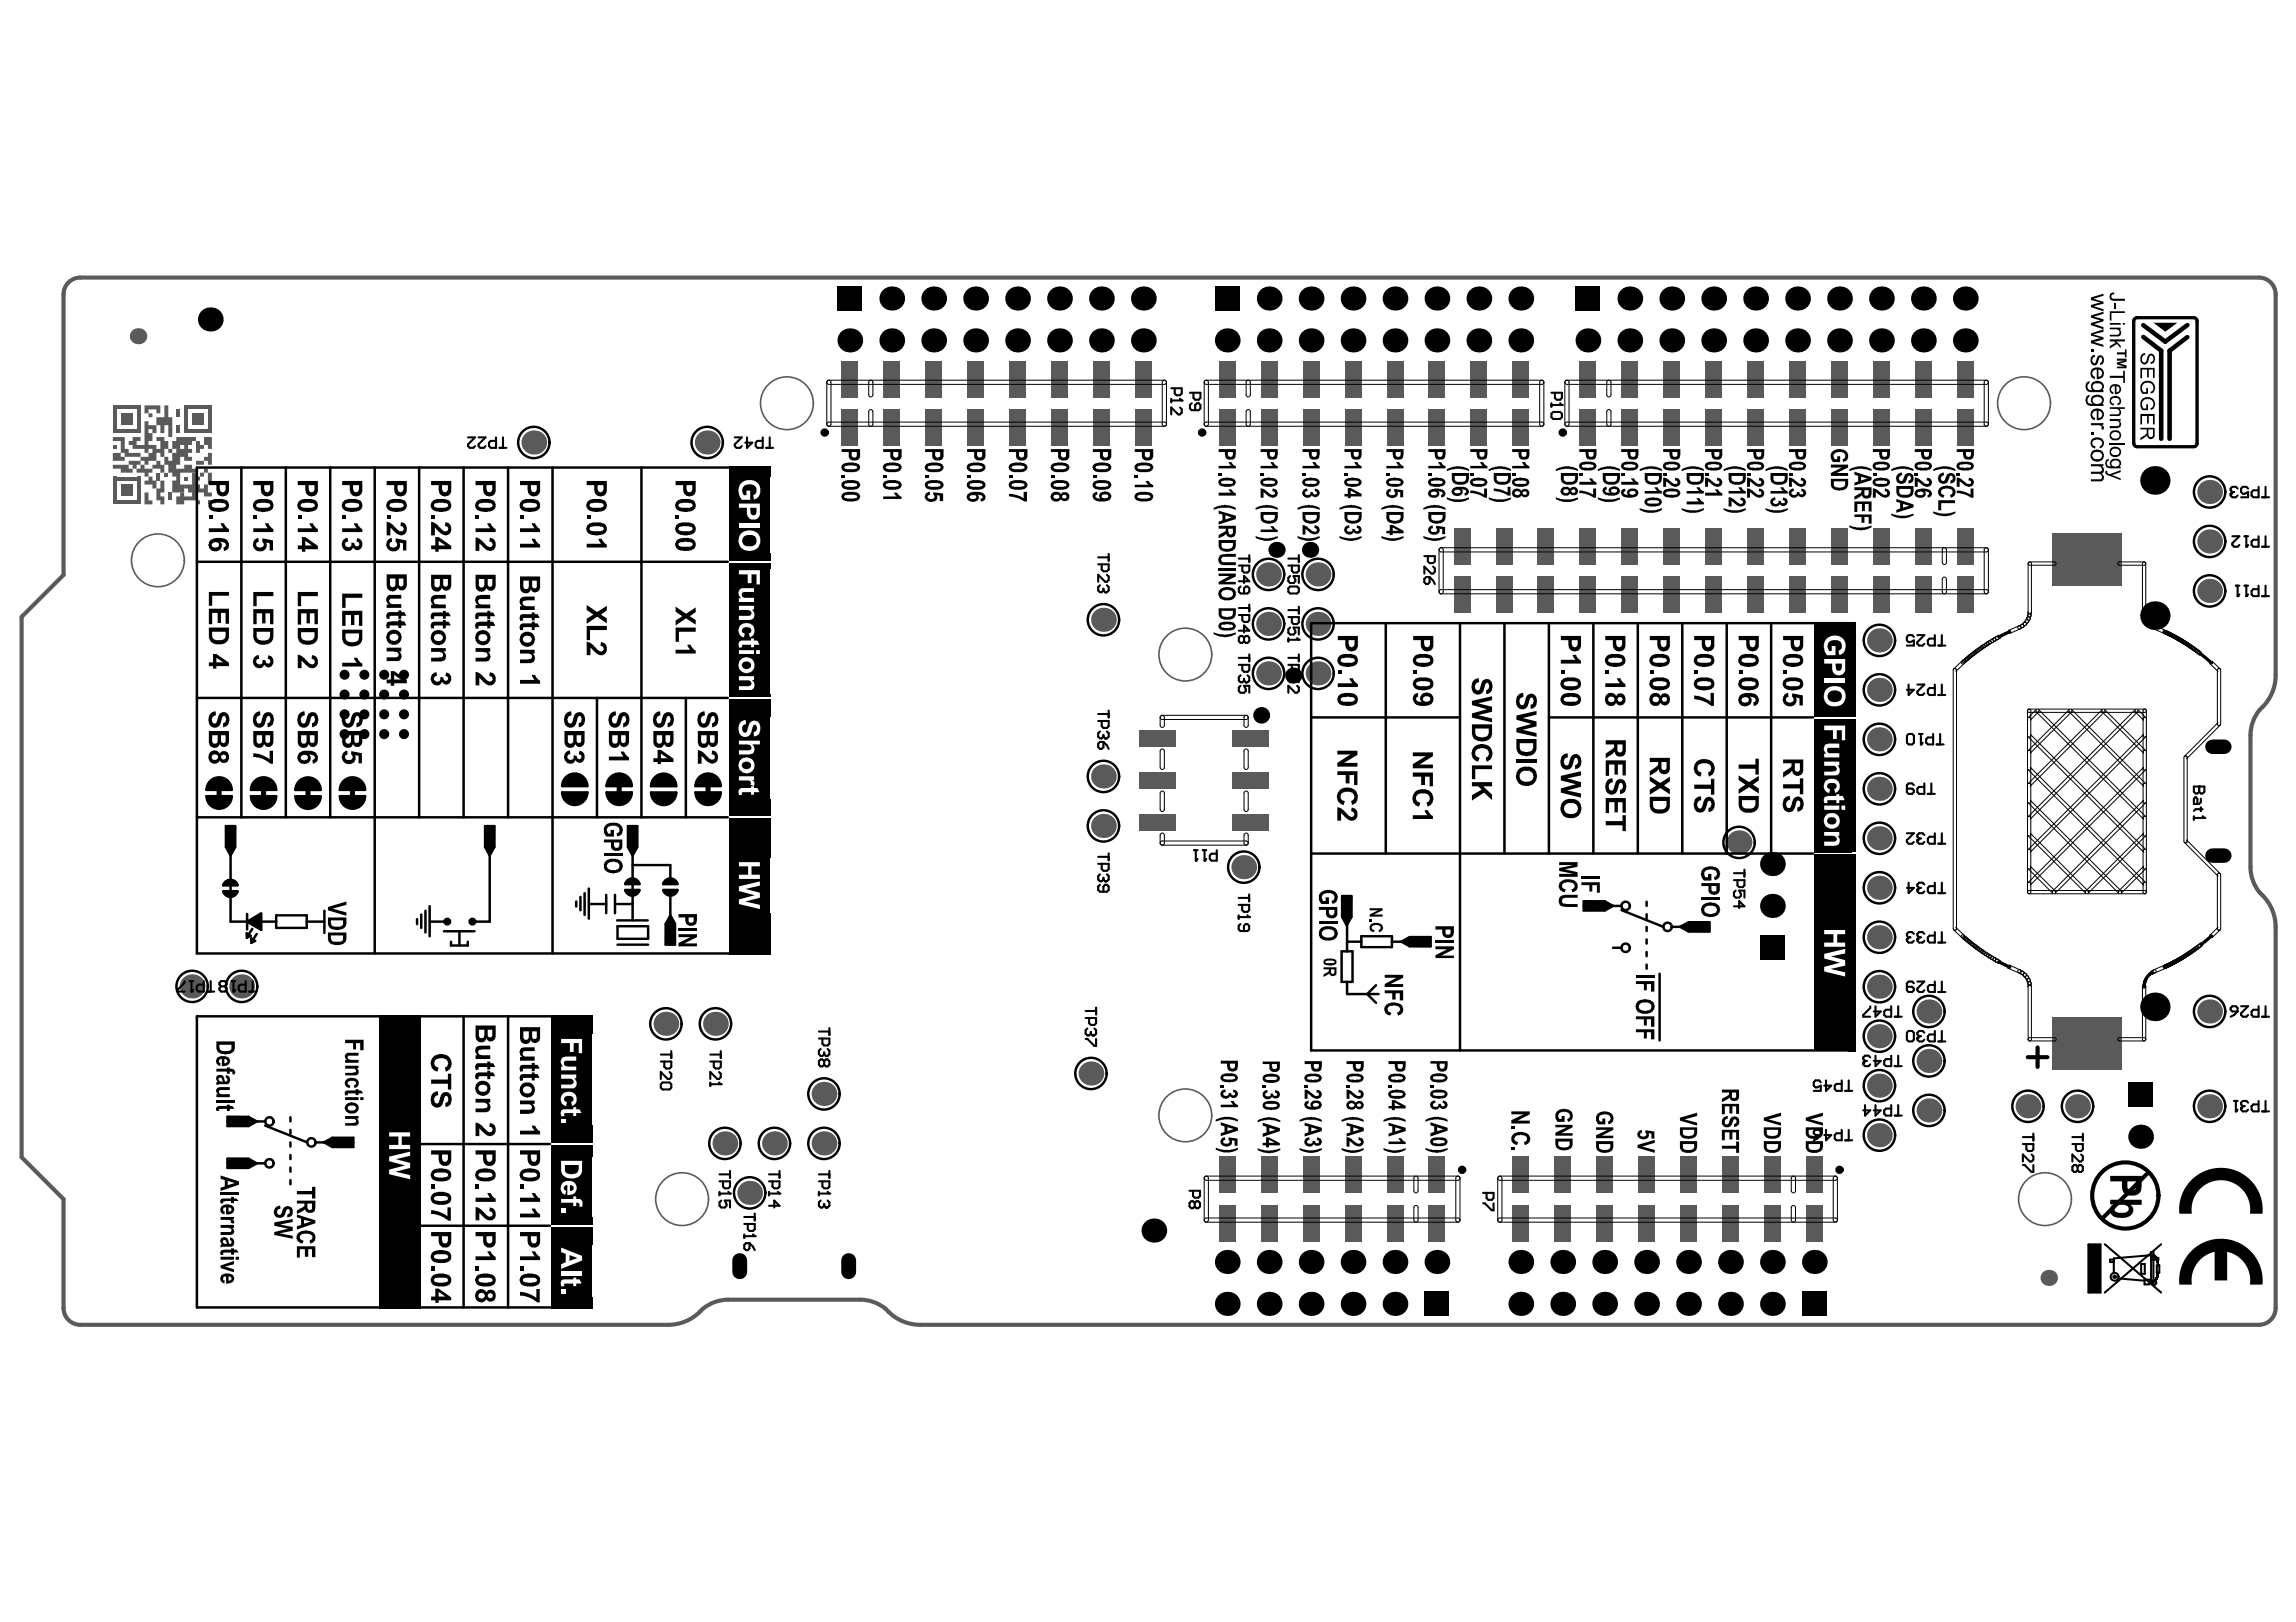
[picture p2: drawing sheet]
<svg xmlns="http://www.w3.org/2000/svg" width="297mm" height="210mm" viewBox="0 0 297 210" stroke-linecap="round" stroke-linejoin="round" font-family="sans-serif">
<g fill="#5a5a5a">
<path d="M21.8 63.7h.5v1.1h-.5z"/>
<path d="M23.8 61.7h.5v.5h-.5z"/>
<path d="M23.8 55.5h3.6v.5h-3.6z"/>
<path d="M26.9 52.5h.5v3.5h-.5z"/>
<path d="M23.8 52.5h3.6v.5h-3.6z"/>
<path d="M23.8 52.5h.5v3.5h-.5z"/>
<path d="M24.9 53.5h1.5v1.5h-1.5z"/>
<path d="M14.6 64.8h3.6v.5h-3.6z"/>
<path d="M17.7 61.7h.5v3.6h-.5z"/>
<path d="M14.6 61.7h3.6v.5h-3.6z"/>
<path d="M14.6 61.7h.5v3.6h-.5z"/>
<path d="M15.6 62.7h1.6v1.5h-1.6z"/>
<path d="M15.6 53.5h1.6v1.5h-1.6z"/>
<path d="M14.6 52.5h.5v3.6h-.5z"/>
<path d="M14.6 52.5h3.6v.5h-3.6z"/>
<path d="M17.7 52.5h.5v3.5h-.5z"/>
<path d="M14.6 55.5h3.6v.5h-3.6z"/>
<path d="M18.7 63.7h.5v1.1h.5v.5h-1z"/>
<path d="M20.7 62.2h.6v1.5h-.6v.5h.6v1.1h-.6v-.5h-.5v-1.6h.5z"/>
<path d="M18.7 62.2h.5v-.5h.5v.5h.5v1h-.5v-.5h-1z"/>
<path d="M20.2 61.2h.5v1h-.5z"/>
<path d="M19.7 60.1h.5v-.5h.5v.5h.6v1.1h-.6v-.5h-1z"/>
<path d="M21.3 61.2h.5v.5h-.5z"/>
<path d="M21.3 59.1h.5v.5h.5v-1h.5v-.5h2v.5h-.5v.5h.5v.5h-1v-.5h-.5v1h-.5v.6h1v-.6h1v.6h.6v.5h-2.1v1.5h.5v1h-1.5v-1.5h.5v-.5h-.5v-.5h-.5v-1.1h-.5z"/>
<path d="M22.3 57.1h.5v-.5h2.6v.5h-.6v.5h-.5v.5h-.5v-.5h-.5v.5h-1z"/>
<path d="M25.4 57.1h.5v.5h.5v.5h-.5v.5h-.5z"/>
<path d="M26.4 56.6h1v1.5h-.5v-.5h-.5z"/>
<path d="M25.4 59.6h1v-.5h.5v-.5h.5v1.5h-.5v-.5h-.5v.5h-1z"/>
<path d="M24.8 61.2h.6v.5h.5v-.5h.5v-.5h.5v.5h.5v1.5h-.5v-1.5h-.5v.5h-.5v.5h-.5v.5h.5v.5h.5v-.5h.5v1h.5v.5h-1v-.5h-1v1.1h.5v.5h-.5v-.5h-1.6v.5h-1v-1.1h.5v-.5h.5v.5h1v-.5h-.5v-.5h-.5v-.5h1z"/>
<path d="M26.9 64.8h.5v.5h-.5z"/>
<path d="M14.6 60.1h2v.6h.6v.5h-1.6v-.5h-1z"/>
<path d="M16.6 59.6h1.6v.5h-.5v.6h-.5v-.6h-.6z"/>
<path d="M17.7 60.7h.5v-.6h.5v.6h1v.5h-.5v.5h-.5v-.5h-1z"/>
<path d="M18.7 54.5h.5v.5h1v1h-.5v-.5h-.5v.5h.5v1.1h-.5v.5h1v.5h.5v-1h-.5v-.5h1.1v.5h.5v1h.5v.5h-.5v-.5h-.5v1h-.6v-.5h-.5v1h-1v.5h-.5v-.5h-.5v-.5h1v-.5h.5v-.5h-.5v.5h-.5v-.5h-1.5v-.5h-.6v-.5h.6v-.5h1v.5h-.5v.5h1z"/>
<path d="M14.6 56.6h1.5v1.5h.5v.5h1.6v.5h-2.1v.5h-1.5v-1h1v.5h.5v-.5h-.5v-1.5h-1z"/>
<path d="M14.6 57.6h.5v.5h-.5z"/>
<path d="M18.7 52.5h2v1h-.5v-.5h-1v.5h.5v.5h-.5v-.5h-.5z"/>
<path d="M21.3 52.5h.5v1.5h.5v2.6h-.5v-1.6h-.5v1h-.6v-1h-.5v-1h1.1z"/>
<path d="M22.8 55h.5v1h-.5z"/>
<path d="M22.8 53h.5v1h-.5z"/>
</g>
<g fill="none" stroke="#5a5a5a" stroke-width=".21">
<circle cx="101.8" cy="52.2" r="3.4"/>
<circle cx="261.9" cy="52.2" r="3.4"/>
<circle cx="20.4" cy="72.5" r="3.4"/>
<circle cx="153.3" cy="84.7" r="3.4"/>
<circle cx="88.2" cy="155.2" r="3.4"/>
<circle cx="153.3" cy="144.3" r="3.4"/>
<circle cx="264.6" cy="155.2" r="3.4"/>
</g>
<path d="M8.9 36.6l.4-.4 .5-.2 .6-.1h281.8a2.17 2.17 0 0 1 2.2 2.2v49.3a5.9 5.9 0 0 1-2 4.5 5.1 5.1 0 0 0-1.2 3.2v17.1a5.5 5.5 0 0 0 1.9 4.2 5.8 5.8 0 0 1 1.3 3.6v49.3a2.17 2.17 0 0 1-2.2 2.1h-173.2a5.9 5.9 0 0 1-4.4-2 5.1 5.1 0 0 0-3.3-1.2h-17.1a5.5 5.5 0 0 0-4.1 2 5.8 5.8 0 0 1-3.6 1.2h-76.1a2.17 2.17 0 0 1-2.2-2.1v-14.1l-5.4-5.4v-70l5.4-5.4v-36.3l.1-.6 .2-.5z" fill="none" stroke="#5a5a5a" stroke-width=".54"/>
<g fill="#000">
<circle cx="115.4" cy="38.6" r="1.58"/>
<circle cx="120.8" cy="38.6" r="1.58"/>
<circle cx="126.2" cy="38.6" r="1.58"/>
<circle cx="131.6" cy="38.6" r="1.58"/>
<circle cx="137.1" cy="38.6" r="1.58"/>
<circle cx="142.5" cy="38.6" r="1.58"/>
<circle cx="147.9" cy="38.6" r="1.58"/>
<circle cx="164.2" cy="38.6" r="1.58"/>
<circle cx="169.6" cy="38.6" r="1.58"/>
<circle cx="175" cy="38.6" r="1.58"/>
<circle cx="180.5" cy="38.6" r="1.58"/>
<circle cx="185.9" cy="38.6" r="1.58"/>
<circle cx="191.3" cy="38.6" r="1.58"/>
<circle cx="196.8" cy="38.6" r="1.58"/>
<circle cx="210.9" cy="38.6" r="1.58"/>
<circle cx="216.3" cy="38.6" r="1.58"/>
<circle cx="221.7" cy="38.6" r="1.58"/>
<circle cx="227.1" cy="38.6" r="1.58"/>
<circle cx="232.6" cy="38.6" r="1.58"/>
<circle cx="238" cy="38.6" r="1.58"/>
<circle cx="243.4" cy="38.6" r="1.58"/>
<circle cx="248.8" cy="38.6" r="1.58"/>
<circle cx="254.3" cy="38.6" r="1.58"/>
<circle cx="27.2" cy="41.3" r="1.58"/>
<circle cx="109.9" cy="44.1" r="1.58"/>
<circle cx="115.4" cy="44.1" r="1.58"/>
<circle cx="120.8" cy="44.1" r="1.58"/>
<circle cx="126.2" cy="44.1" r="1.58"/>
<circle cx="131.6" cy="44.1" r="1.58"/>
<circle cx="137.1" cy="44.1" r="1.58"/>
<circle cx="142.5" cy="44.1" r="1.58"/>
<circle cx="147.9" cy="44.1" r="1.58"/>
<circle cx="158.8" cy="44.1" r="1.58"/>
<circle cx="164.2" cy="44.1" r="1.58"/>
<circle cx="169.6" cy="44.1" r="1.58"/>
<circle cx="175" cy="44.1" r="1.58"/>
<circle cx="180.5" cy="44.1" r="1.58"/>
<circle cx="185.9" cy="44.1" r="1.58"/>
<circle cx="191.3" cy="44.1" r="1.58"/>
<circle cx="196.8" cy="44.1" r="1.58"/>
<circle cx="205.4" cy="44.1" r="1.58"/>
<circle cx="210.9" cy="44.1" r="1.58"/>
<circle cx="216.3" cy="44.1" r="1.58"/>
<circle cx="221.7" cy="44.1" r="1.58"/>
<circle cx="227.1" cy="44.1" r="1.58"/>
<circle cx="232.6" cy="44.1" r="1.58"/>
<circle cx="238" cy="44.1" r="1.58"/>
<circle cx="243.4" cy="44.1" r="1.58"/>
<circle cx="248.8" cy="44.1" r="1.58"/>
<circle cx="254.3" cy="44.1" r="1.58"/>
<circle cx="165.1" cy="71.2" r="1.05"/>
<circle cx="169.5" cy="71.2" r="1.05"/>
<circle cx="278.8" cy="79.7" r="1.88"/>
<circle cx="278.8" cy="62.2" r="1.88"/>
<circle cx="44.6" cy="87.3" r=".65"/>
<circle cx="44.6" cy="92.4" r=".65"/>
<circle cx="44.6" cy="89.9" r=".65"/>
<circle cx="44.6" cy="95" r=".65"/>
<circle cx="47.1" cy="87.3" r=".65"/>
<circle cx="47.1" cy="92.4" r=".65"/>
<circle cx="47.1" cy="89.9" r=".65"/>
<circle cx="47.1" cy="95" r=".65"/>
<circle cx="49.7" cy="87.3" r=".65"/>
<circle cx="49.7" cy="92.4" r=".65"/>
<circle cx="49.7" cy="89.9" r=".65"/>
<circle cx="49.7" cy="95" r=".65"/>
<circle cx="52.3" cy="87.3" r=".65"/>
<circle cx="52.3" cy="92.4" r=".65"/>
<circle cx="52.3" cy="89.9" r=".65"/>
<circle cx="52.3" cy="95" r=".65"/>
<circle cx="167.3" cy="87.4" r="1.05"/>
<circle cx="229.3" cy="117.2" r="1.58"/>
<circle cx="229.3" cy="111.8" r="1.58"/>
<circle cx="278.8" cy="130.3" r="1.88"/>
<circle cx="149.3" cy="159.2" r="1.58"/>
<circle cx="276.9" cy="147.1" r="1.58"/>
<circle cx="158.8" cy="163.3" r="1.58"/>
<circle cx="158.8" cy="168.7" r="1.58"/>
<circle cx="164.2" cy="163.3" r="1.58"/>
<circle cx="164.2" cy="168.7" r="1.58"/>
<circle cx="169.6" cy="163.3" r="1.58"/>
<circle cx="169.6" cy="168.7" r="1.58"/>
<circle cx="175" cy="163.3" r="1.58"/>
<circle cx="175" cy="168.7" r="1.58"/>
<circle cx="180.5" cy="163.3" r="1.58"/>
<circle cx="180.5" cy="168.7" r="1.58"/>
<circle cx="185.9" cy="163.3" r="1.58"/>
<circle cx="196.8" cy="168.7" r="1.58"/>
<circle cx="196.8" cy="163.3" r="1.58"/>
<circle cx="202.2" cy="168.7" r="1.58"/>
<circle cx="202.2" cy="163.3" r="1.58"/>
<circle cx="207.6" cy="163.3" r="1.58"/>
<circle cx="207.6" cy="168.7" r="1.58"/>
<circle cx="213" cy="163.3" r="1.58"/>
<circle cx="213" cy="168.7" r="1.58"/>
<circle cx="218.5" cy="163.3" r="1.58"/>
<circle cx="218.5" cy="168.7" r="1.58"/>
<circle cx="223.9" cy="168.7" r="1.58"/>
<circle cx="223.9" cy="163.3" r="1.58"/>
<circle cx="229.3" cy="168.7" r="1.58"/>
<circle cx="229.3" cy="163.3" r="1.58"/>
<circle cx="234.7" cy="163.3" r="1.58"/>
</g>
<g fill="#000">
<path d="M108.3 37h3.2v3.2h-3.2z" fill-rule="evenodd"/>
<path d="M157.2 37h3.2v3.2h-3.2z" fill-rule="evenodd"/>
<path d="M203.8 37h3.2v3.2h-3.2z" fill-rule="evenodd"/>
<path d="M227.7 121.1h3.2v3.2h-3.2z" fill-rule="evenodd"/>
<path d="M275.3 140.1h3.2v3.2h-3.2z" fill-rule="evenodd"/>
<path d="M184.3 167.1h3.2v3.2h-3.2z" fill-rule="evenodd"/>
<path d="M233.1 167.1h3.2v3.2h-3.2z" fill-rule="evenodd"/>
</g>
<path d="M286.3 96.6h1.4M286.3 110.7h1.4M95.7 163.1v1.5M109.8 163.1v1.5" fill="none" stroke="#000" stroke-width="1.9"/>
<g fill="#5a5a5a">
<path d="M265.5 131.6h9v6.8h-9z" fill-rule="evenodd"/>
<path d="M265.5 69h9v6.9h-9z" fill-rule="evenodd"/>
<path d="M193.5 74.7h2.2v4.6h-2.2z" fill-rule="evenodd"/>
<path d="M193.5 68.4h2.2v4.7h-2.2z" fill-rule="evenodd"/>
<path d="M198.9 74.7h2.2v4.6h-2.2z" fill-rule="evenodd"/>
<path d="M198.9 68.4h2.2v4.7h-2.2z" fill-rule="evenodd"/>
<path d="M220.6 74.7h2.2v4.6h-2.2z" fill-rule="evenodd"/>
<path d="M220.6 68.4h2.2v4.7h-2.2z" fill-rule="evenodd"/>
<path d="M215.2 74.7h2.2v4.6h-2.2z" fill-rule="evenodd"/>
<path d="M215.2 68.4h2.2v4.7h-2.2z" fill-rule="evenodd"/>
<path d="M247.7 74.7h2.2v4.6h-2.2z" fill-rule="evenodd"/>
<path d="M247.7 68.4h2.2v4.7h-2.2z" fill-rule="evenodd"/>
<path d="M242.3 68.4h2.2v4.7h-2.2z" fill-rule="evenodd"/>
<path d="M242.3 74.7h2.2v4.6h-2.2z" fill-rule="evenodd"/>
<path d="M236.9 68.4h2.2v4.7h-2.2z" fill-rule="evenodd"/>
<path d="M236.9 74.7h2.2v4.6h-2.2z" fill-rule="evenodd"/>
<path d="M226 68.4h2.2v4.7h-2.2z" fill-rule="evenodd"/>
<path d="M226 74.7h2.2v4.6h-2.2z" fill-rule="evenodd"/>
<path d="M231.5 68.4h2.1v4.7h-2.1z" fill-rule="evenodd"/>
<path d="M231.5 74.7h2.1v4.6h-2.1z" fill-rule="evenodd"/>
<path d="M253.2 74.7h2.1v4.6h-2.1z" fill-rule="evenodd"/>
<path d="M253.2 68.4h2.1v4.7h-2.1z" fill-rule="evenodd"/>
<path d="M204.3 68.4h2.2v4.7h-2.2z" fill-rule="evenodd"/>
<path d="M204.3 74.7h2.2v4.6h-2.2z" fill-rule="evenodd"/>
<path d="M209.8 68.4h2.1v4.7h-2.1z" fill-rule="evenodd"/>
<path d="M209.8 74.7h2.1v4.6h-2.1z" fill-rule="evenodd"/>
<path d="M188.1 68.4h2.1v4.7h-2.1z" fill-rule="evenodd"/>
<path d="M188.1 74.7h2.1v4.6h-2.1z" fill-rule="evenodd"/>
<path d="M159.5 105.3h4.7v2.2h-4.7z" fill-rule="evenodd"/>
<path d="M147.4 105.3h4.7v2.2h-4.7z" fill-rule="evenodd"/>
<path d="M159.5 99.9h4.7v2.2h-4.7z" fill-rule="evenodd"/>
<path d="M159.5 94.5h4.7v2.1h-4.7z" fill-rule="evenodd"/>
<path d="M147.4 99.9h4.7v2.2h-4.7z" fill-rule="evenodd"/>
<path d="M147.4 94.5h4.7v2.1h-4.7z" fill-rule="evenodd"/>
<path d="M236.9 46.7h2.2v4.7h-2.2z" fill-rule="evenodd"/>
<path d="M236.9 53h2.2v4.6h-2.2z" fill-rule="evenodd"/>
<path d="M242.3 46.7h2.2v4.7h-2.2z" fill-rule="evenodd"/>
<path d="M242.3 53h2.2v4.6h-2.2z" fill-rule="evenodd"/>
<path d="M209.8 46.7h2.1v4.7h-2.1z" fill-rule="evenodd"/>
<path d="M209.8 53h2.1v4.6h-2.1z" fill-rule="evenodd"/>
<path d="M215.2 53h2.2v4.6h-2.2z" fill-rule="evenodd"/>
<path d="M215.2 46.7h2.2v4.7h-2.2z" fill-rule="evenodd"/>
<path d="M220.6 53h2.2v4.6h-2.2z" fill-rule="evenodd"/>
<path d="M220.6 46.7h2.2v4.7h-2.2z" fill-rule="evenodd"/>
<path d="M231.5 53h2.1v4.6h-2.1z" fill-rule="evenodd"/>
<path d="M231.5 46.7h2.1v4.7h-2.1z" fill-rule="evenodd"/>
<path d="M226 53h2.2v4.6h-2.2z" fill-rule="evenodd"/>
<path d="M226 46.7h2.2v4.7h-2.2z" fill-rule="evenodd"/>
<path d="M204.3 46.7h2.2v4.7h-2.2z" fill-rule="evenodd"/>
<path d="M204.3 53h2.2v4.6h-2.2z" fill-rule="evenodd"/>
<path d="M253.2 53h2.1v4.6h-2.1z" fill-rule="evenodd"/>
<path d="M253.2 46.7h2.1v4.7h-2.1z" fill-rule="evenodd"/>
<path d="M247.7 53h2.2v4.6h-2.2z" fill-rule="evenodd"/>
<path d="M247.7 46.7h2.2v4.7h-2.2z" fill-rule="evenodd"/>
<path d="M108.9 53h2.1v4.6h-2.1z" fill-rule="evenodd"/>
<path d="M108.9 46.7h2.1v4.7h-2.1z" fill-rule="evenodd"/>
<path d="M130.6 46.7h2.1v4.7h-2.1z" fill-rule="evenodd"/>
<path d="M130.6 53h2.1v4.6h-2.1z" fill-rule="evenodd"/>
<path d="M136 46.7h2.2v4.7h-2.2z" fill-rule="evenodd"/>
<path d="M136 53h2.2v4.6h-2.2z" fill-rule="evenodd"/>
<path d="M125.1 46.7h2.2v4.7h-2.2z" fill-rule="evenodd"/>
<path d="M125.1 53h2.2v4.6h-2.2z" fill-rule="evenodd"/>
<path d="M119.7 46.7h2.2v4.7h-2.2z" fill-rule="evenodd"/>
<path d="M119.7 53h2.2v4.6h-2.2z" fill-rule="evenodd"/>
<path d="M114.3 53h2.2v4.6h-2.2z" fill-rule="evenodd"/>
<path d="M114.3 46.7h2.2v4.7h-2.2z" fill-rule="evenodd"/>
<path d="M146.8 53h2.2v4.6h-2.2z" fill-rule="evenodd"/>
<path d="M146.8 46.7h2.2v4.7h-2.2z" fill-rule="evenodd"/>
<path d="M141.4 53h2.2v4.6h-2.2z" fill-rule="evenodd"/>
<path d="M141.4 46.7h2.2v4.7h-2.2z" fill-rule="evenodd"/>
<path d="M157.7 53h2.2v4.6h-2.2z" fill-rule="evenodd"/>
<path d="M157.7 46.7h2.2v4.7h-2.2z" fill-rule="evenodd"/>
<path d="M179.4 46.7h2.2v4.7h-2.2z" fill-rule="evenodd"/>
<path d="M179.4 53h2.2v4.6h-2.2z" fill-rule="evenodd"/>
<path d="M184.8 46.7h2.2v4.7h-2.2z" fill-rule="evenodd"/>
<path d="M184.8 53h2.2v4.6h-2.2z" fill-rule="evenodd"/>
<path d="M174 46.7h2.1v4.7h-2.1z" fill-rule="evenodd"/>
<path d="M174 53h2.1v4.6h-2.1z" fill-rule="evenodd"/>
<path d="M168.5 46.7h2.2v4.7h-2.2z" fill-rule="evenodd"/>
<path d="M168.5 53h2.2v4.6h-2.2z" fill-rule="evenodd"/>
<path d="M163.1 53h2.2v4.6h-2.2z" fill-rule="evenodd"/>
<path d="M163.1 46.7h2.2v4.7h-2.2z" fill-rule="evenodd"/>
<path d="M195.7 53h2.1v4.6h-2.1z" fill-rule="evenodd"/>
<path d="M195.7 46.7h2.1v4.7h-2.1z" fill-rule="evenodd"/>
<path d="M190.2 53h2.2v4.6h-2.2z" fill-rule="evenodd"/>
<path d="M190.2 46.7h2.2v4.7h-2.2z" fill-rule="evenodd"/>
<path d="M233.6 149.7h2.2v4.7h-2.2z" fill-rule="evenodd"/>
<path d="M233.6 156h2.2v4.6h-2.2z" fill-rule="evenodd"/>
<path d="M211.9 156h2.2v4.6h-2.2z" fill-rule="evenodd"/>
<path d="M211.9 149.7h2.2v4.7h-2.2z" fill-rule="evenodd"/>
<path d="M206.5 156h2.2v4.6h-2.2z" fill-rule="evenodd"/>
<path d="M206.5 149.7h2.2v4.7h-2.2z" fill-rule="evenodd"/>
<path d="M217.4 156h2.1v4.6h-2.1z" fill-rule="evenodd"/>
<path d="M217.4 149.7h2.1v4.7h-2.1z" fill-rule="evenodd"/>
<path d="M222.8 156h2.2v4.6h-2.2z" fill-rule="evenodd"/>
<path d="M222.8 149.7h2.2v4.7h-2.2z" fill-rule="evenodd"/>
<path d="M228.2 149.7h2.2v4.7h-2.2z" fill-rule="evenodd"/>
<path d="M228.2 156h2.2v4.6h-2.2z" fill-rule="evenodd"/>
<path d="M195.7 149.7h2.1v4.7h-2.1z" fill-rule="evenodd"/>
<path d="M195.7 156h2.1v4.6h-2.1z" fill-rule="evenodd"/>
<path d="M201.1 149.7h2.2v4.7h-2.2z" fill-rule="evenodd"/>
<path d="M201.1 156h2.2v4.6h-2.2z" fill-rule="evenodd"/>
<path d="M179.4 156h2.2v4.6h-2.2z" fill-rule="evenodd"/>
<path d="M179.4 149.7h2.2v4.7h-2.2z" fill-rule="evenodd"/>
<path d="M174 149.7h2.1v4.7h-2.1z" fill-rule="evenodd"/>
<path d="M174 156h2.1v4.6h-2.1z" fill-rule="evenodd"/>
<path d="M168.5 149.7h2.2v4.7h-2.2z" fill-rule="evenodd"/>
<path d="M168.5 156h2.2v4.6h-2.2z" fill-rule="evenodd"/>
<path d="M157.7 149.7h2.2v4.7h-2.2z" fill-rule="evenodd"/>
<path d="M157.7 156h2.2v4.6h-2.2z" fill-rule="evenodd"/>
<path d="M163.1 149.7h2.2v4.7h-2.2z" fill-rule="evenodd"/>
<path d="M163.1 156h2.2v4.6h-2.2z" fill-rule="evenodd"/>
<path d="M184.8 156h2.2v4.6h-2.2z" fill-rule="evenodd"/>
<path d="M184.8 149.7h2.2v4.7h-2.2z" fill-rule="evenodd"/>
</g>
<g fill="#5a5a5a">
<circle cx="97" cy="154.4" r="1.58"/>
<circle cx="249.6" cy="130.9" r="1.58"/>
<circle cx="249.6" cy="143.7" r="1.58"/>
<circle cx="249.6" cy="137.3" r="1.58"/>
<circle cx="243.1" cy="140.5" r="1.58"/>
<circle cx="243.1" cy="146.9" r="1.58"/>
<circle cx="91.5" cy="57.3" r="1.58"/>
<circle cx="285.9" cy="70.1" r="1.58"/>
<circle cx="285.9" cy="76.5" r="1.58"/>
<circle cx="285.9" cy="130.9" r="1.58"/>
<circle cx="285.9" cy="63.7" r="1.58"/>
<circle cx="285.9" cy="143.2" r="1.58"/>
<circle cx="243.1" cy="95.7" r="1.58"/>
<circle cx="243.1" cy="102.1" r="1.58"/>
<circle cx="243.1" cy="134.1" r="1.58"/>
<circle cx="243.1" cy="108.5" r="1.58"/>
<circle cx="243.1" cy="89.3" r="1.58"/>
<circle cx="243.1" cy="114.9" r="1.58"/>
<circle cx="243.1" cy="82.9" r="1.58"/>
<circle cx="243.1" cy="121.3" r="1.58"/>
<circle cx="243.1" cy="127.7" r="1.58"/>
<circle cx="142.8" cy="100.5" r="1.58"/>
<circle cx="142.8" cy="106.9" r="1.58"/>
<circle cx="86.2" cy="132.5" r="1.58"/>
<circle cx="92.6" cy="132.5" r="1.58"/>
<circle cx="106.6" cy="148" r="1.58"/>
<circle cx="106.6" cy="141.6" r="1.58"/>
<circle cx="24.9" cy="127.6" r="1.58"/>
<circle cx="31.3" cy="127.6" r="1.58"/>
<circle cx="142.8" cy="80.2" r="1.58"/>
<circle cx="69.1" cy="57.3" r="1.58"/>
<circle cx="225" cy="109" r="1.58"/>
<circle cx="164.1" cy="87.1" r="1.58"/>
<circle cx="164.1" cy="80.7" r="1.58"/>
<circle cx="164.1" cy="74.3" r="1.58"/>
<circle cx="170.5" cy="74.3" r="1.58"/>
<circle cx="170.5" cy="80.7" r="1.58"/>
<circle cx="170.5" cy="87.1" r="1.58"/>
<circle cx="141.1" cy="138.9" r="1.58"/>
<circle cx="268.8" cy="143.2" r="1.58"/>
<circle cx="262.4" cy="143.2" r="1.58"/>
<circle cx="160.9" cy="112.2" r="1.58"/>
<circle cx="100.2" cy="148" r="1.58"/>
<circle cx="93.8" cy="148" r="1.58"/>
<circle cx="17.9" cy="43.5" r="1.06"/>
<circle cx="265.1" cy="165.4" r="1.06"/>
</g>
<g fill="#000">
<path d="M278.6 41.8h3.1l-1.6 1.1zM27 101.1l.5-.3h.4a1.3 1.3 0 0 1 1.9 .7l.2 .7h-3.4zM26.7 103.1h3.4l-.4 1-.5 .3-.4 .1a1.3 1.3 0 0 1-1.9-.8zM28.9 115.2h1.9a1.07 1.07 0 0 1-1 1 1.07 1.07 0 0 1-1.1-.9zM29.3 106.9h1.3l-.1 2.8-.6 .7h-.2l-.4-.7zM29.1 114a1.1 1.1 0 0 1 1.8 .6l-.2 .1h-1.9a.7 .7 0 0 1 .3-.7zM32.8 101.1l.4-.3h.4a1.3 1.3 0 0 1 1.9 .7l.2 .7h-3.4zM32.5 103.1h3.4l-.5 1-.4 .3-.4 .1a1.3 1.3 0 0 1-1.9-.8zM38.5 101.1l.5-.3h.4a1.3 1.3 0 0 1 1.9 .7l.2 .7h-3.4zM38.2 103.1h3.4l-.4 1-.5 .4h-.4a1.3 1.3 0 0 1-1.9-.8zM44.3 101.1l.4-.3h.4a1.3 1.3 0 0 1 1.9 .7l.2 .7h-3.4zM44 103.1h3.4l-.5 1-.4 .3-.4 .1a1.3 1.3 0 0 1-1.9-.8z"/>
<path d="M62.8 106.9h1.3v2.8l-.7 .7h-.2l-.4-.7zM73.1 100.6l.4-.3h.4a1.3 1.3 0 0 1 1.9 .7l.2 .7h-3.4zM72.7 102.6h3.4l-.4 1-.5 .4h-.4a1.3 1.3 0 0 1-1.9-.8zM78.8 100.6l.4-.3h.4a1.3 1.3 0 0 1 1.9 .7l.2 .7h-3.4zM78.5 102.6h3.4l-.5 1-.4 .4h-.4a1.3 1.3 0 0 1-1.9-.8zM80.9 115l1.9 .1a1.07 1.07 0 0 1-1 .9 1.07 1.07 0 0 1-1.1-.8zM81.3 106.9h1.3l-.1 2.8-.6 .7h-.2l-.4-.7zM81.1 113.8a1.1 1.1 0 0 1 1.8 .6l-.2 .2-1.9-.1a.7 .7 0 0 1 .3-.7zM84.6 100.7l.4-.4h.4a1.3 1.3 0 0 1 1.9 .7l.2 .7h-3.4zM85.8 115l2 .1a1.07 1.07 0 0 1-1 .9 1.07 1.07 0 0 1-1.1-.8zM84.2 102.6h3.4l-.4 1-.5 .4h-.4a1.3 1.3 0 0 1-1.9-.7zM86 113.8a1.1 1.1 0 0 1 1.8 .6l-.2 .2-1.9-.1a.7 .7 0 0 1 .3-.7z"/>
<path d="M90.3 100.6l.4-.3h.4a1.3 1.3 0 0 1 1.9 .7l.2 .7h-3.4zM90 102.6h3.4l-.5 1-.4 .4h-.4a1.3 1.3 0 0 1-1.9-.8zM173.7 116h1.3l-.1 2.8-.6 .7-.2-.1-.4-.6zM204.9 116.5h2.8l.7 .7-.1 .2-.6 .4h-2.8zM32.5 119l1.3-.8 .1 1.1-.1 1-1.7-.9zM86 119.4l.7-.6h.2l.4 .6v2.8l-1.3 .1zM181.6 121.7l.7-.4h2.8v1.3h-2.8l-.7-.7zM217.7 119.8l.7-.4h2.7l.1 1.3h-2.9l-.6-.7zM29.4 149.8h2.8l.7 .7v.2l-.7 .4h-2.7zM29.4 144.4h2.8l.7 .7v.2l-.7 .4h-2.7zM42.3 147.7l.6-.4h2.8v1.3l-2.8-.1-.7-.6zM283.5 152.7a5.4 5.4 0 0 1 6.1-1.1 5.4 5.4 0 0 1 3.1 5.5h-1.6a3.8 3.8 0 0 0-3.8-4.4 3.8 3.8 0 0 0-3.7 4.4h-1.7a5.4 5.4 0 0 1 1.6-4.4z"/>
<path d="M283.5 161.9a5.4 5.4 0 0 1 6.1-1.1 5.4 5.4 0 0 1 3.1 5.4h-1.6a3.8 3.8 0 0 0-3-4.2v3.7h-1.6v-3.7a3.8 3.8 0 0 0-2.9 4.2h-1.7a5.4 5.4 0 0 1 1.6-4.3z"/>
</g>
<g fill="none" stroke="#000" stroke-width=".13">
<path d="M107 49.3l.2-.1h43.4a.27 .27 0 0 1 .3 .3 .27 .27 0 0 1-.3 .2h-43.4a.27 .27 0 0 1-.2-.4zM107 54.8l.2-.2h43.4a.27 .27 0 0 1 .3 .3 .27 .27 0 0 1-.3 .3h-43.4a.27 .27 0 0 1-.2-.4zM107 49.3a.27 .27 0 0 1 .3-.1 .27 .27 0 0 1 .2 .3v5.4a.27 .27 0 0 1-.3 .3 .27 .27 0 0 1-.2-.3zM112.4 53.1a.27 .27 0 0 1 .3-.1 .27 .27 0 0 1 .2 .3v1.6a.27 .27 0 0 1-.2 .3 .27 .27 0 0 1-.3-.3zM112.4 49.3a.27 .27 0 0 1 .3-.1 .27 .27 0 0 1 .2 .3v1.6a.27 .27 0 0 1-.2 .3 .27 .27 0 0 1-.3-.3zM150.4 49.3a.27 .27 0 0 1 .3-.1 .27 .27 0 0 1 .2 .3v5.4a.27 .27 0 0 1-.3 .3 .27 .27 0 0 1-.2-.3zM155.8 49.3l.3-.1h43.4a.27 .27 0 0 1 .2 .3 .27 .27 0 0 1-.2 .2h-43.4a.27 .27 0 0 1-.3-.4zM155.8 54.8l.3-.2h43.4a.27 .27 0 0 1 .2 .3 .27 .27 0 0 1-.2 .3h-43.4a.27 .27 0 0 1-.3-.4zM155.8 49.3a.27 .27 0 0 1 .3-.1 .27 .27 0 0 1 .2 .3v5.4a.27 .27 0 0 1-.2 .3 .27 .27 0 0 1-.3-.3zM161.3 53.1a.27 .27 0 0 1 .3-.1 .27 .27 0 0 1 .2 .3v1.6a.27 .27 0 0 1-.3 .3 .27 .27 0 0 1-.3-.3zM161.3 49.3a.27 .27 0 0 1 .3-.1 .27 .27 0 0 1 .2 .3v1.6a.27 .27 0 0 1-.3 .3 .27 .27 0 0 1-.3-.3zM199.2 49.3a.27 .27 0 0 1 .3-.1 .27 .27 0 0 1 .2 .3v5.4a.27 .27 0 0 1-.2 .3 .27 .27 0 0 1-.3-.3z"/>
<path d="M202.5 49.3a.27 .27 0 0 1 .3-.1 .27 .27 0 0 1 .2 .3v5.4a.27 .27 0 0 1-.3 .3 .27 .27 0 0 1-.3-.3zM202.5 54.8l.2-.2h54.3a.27 .27 0 0 1 .2 .3 .27 .27 0 0 1-.2 .3h-54.3a.27 .27 0 0 1-.2-.4zM202.5 49.3l.2-.1h54.3a.27 .27 0 0 1 .2 .3 .27 .27 0 0 1-.2 .2h-54.3a.27 .27 0 0 1-.2-.4zM207.9 49.3a.27 .27 0 0 1 .3-.1 .27 .27 0 0 1 .2 .3v1.6a.27 .27 0 0 1-.3 .3 .27 .27 0 0 1-.2-.3zM207.9 53.1a.27 .27 0 0 1 .3-.1 .27 .27 0 0 1 .2 .3v1.6a.27 .27 0 0 1-.3 .3 .27 .27 0 0 1-.2-.3zM256.7 49.3a.27 .27 0 0 1 .3-.1 .27 .27 0 0 1 .2 .3v5.4a.27 .27 0 0 1-.2 .3 .27 .27 0 0 1-.3-.3zM186.2 76.4l.2-.1h70.6a.27 .27 0 0 1 .2 .3 .27 .27 0 0 1-.2 .2h-70.6a.27 .27 0 0 1-.2-.4zM186.2 71l.2-.1h70.6a.27 .27 0 0 1 .2 .3 .27 .27 0 0 1-.2 .2h-70.6a.27 .27 0 0 1-.2-.4zM186.2 71a.27 .27 0 0 1 .3-.1 .27 .27 0 0 1 .2 .3v5.4a.27 .27 0 0 1-.3 .2 .27 .27 0 0 1-.2-.2zM251.3 71a.27 .27 0 0 1 .3-.1 .27 .27 0 0 1 .2 .3v1.6a.27 .27 0 0 1-.3 .3 .27 .27 0 0 1-.2-.3zM251.3 74.8a.27 .27 0 0 1 .3-.1 .27 .27 0 0 1 .2 .3v1.6a.27 .27 0 0 1-.3 .2 .27 .27 0 0 1-.2-.2zM256.7 71a.27 .27 0 0 1 .3-.1 .27 .27 0 0 1 .2 .3v5.4a.27 .27 0 0 1-.2 .2 .27 .27 0 0 1-.3-.2z"/>
<path d="M262.3 79.6l.2 .2 .3-.1-.2 .4-.1-.3-.3 .2zM262.4 79.2l.2 .2 .2-.2v.5l-.2-.3-.3 .2zM262.4 72.8h.3l.1 .1v6.3l-.2 .2-.2-.2zM262.4 72.8l3.4-.1 .2 .2-.2 .2h-3.2h-.2zM274 72.8l3.4-.1 .2 .2-.2 .2h-3.2h-.2zM277.2 79.2l.2 .2 .2-.2v.4l-.2-.2-.2 .3zM277.2 79.7l.3 .1 .1-.2 .2 .4-.3-.2-.1 .3zM277.2 72.8h.3l.1 .1v6.3l-.2 .2-.2-.2zM150.1 92.7l.3-.1h10.8a.27 .27 0 0 1 .3 .2 .27 .27 0 0 1-.3 .3h-10.8a.27 .27 0 0 1-.3-.4zM150.1 92.7a.27 .27 0 0 1 .3-.1 .27 .27 0 0 1 .2 .2v1.1a.27 .27 0 0 1-.2 .2 .27 .27 0 0 1-.3-.2zM150.1 97.1a.27 .27 0 0 1 .3-.2 .27 .27 0 0 1 .2 .3v2.1a.27 .27 0 0 1-.2 .3 .27 .27 0 0 1-.3-.3zM161 92.7a.27 .27 0 0 1 .3-.1 .27 .27 0 0 1 .2 .2v1.1a.27 .27 0 0 1-.3 .2 .27 .27 0 0 1-.3-.2z"/>
<path d="M161 97.1a.27 .27 0 0 1 .3-.2 .27 .27 0 0 1 .2 .3v2.1a.27 .27 0 0 1-.3 .3 .27 .27 0 0 1-.3-.3zM252.8 86.6h.3v.1v33.5l-.2 .2-.2-.2zM253.8 85.6l-1 1h.3v.3l1-1M253.8 85.6v.3h.3M253.8 85.6h.3v.3M254 85.4l-.2 .2M254 85.4l-.1 .3h.3M254 85.4h.3l-.1 .3M254.2 85.3l-.2 .1M254.2 85.3l-.1 .3h.3M254.2 85.3h.3l-.1 .3M254.2 85.7l-.1 .2"/>
<path d="M254.3 85.1l-.1 .2M254.3 85.1v.3h.3l-.2 .2M254.3 85.1h.3v.3l.2-.1M254.4 85.6l-.2 .1M254.5 84.9v.3l.3 .1M254.5 84.9l-.2 .2M254.5 84.9l.3 .1v.3M254.7 84.8v.3h.3M254.7 84.8l-.2 .1M254.7 84.8h.3v.3M254.9 84.6v.3h.3M254.9 84.6l-.2 .2"/>
<path d="M254.9 84.6h.3v.3M255 85.1l-.2 .2M255.2 84.4l-.1 .3 .3 .1M255.2 84.4l-.3 .2M255.2 84.4l.3 .1-.1 .3M255.2 84.9l-.2 .2M255.4 84.3l-.2 .1M255.4 84.3l-.1 .3h.3M255.4 84.3h.3l-.1 .3M255.4 84.8l-.2 .1M255.6 84.1l-.2 .2M255.6 84.1l-.1 .3 .3 .1"/>
<path d="M255.6 84.1l.3 .1-.1 .3M255.6 84.6l-.2 .2M255.8 83.9v.3l.3 .1M255.8 83.9l-.2 .2M255.8 83.9l.3 .1v.3M255.8 84.5l-.2 .1M256 83.8l-.2 .1M256 83.8v.3h.3M256.1 83.8h.2v.3M256.1 84.3l-.3 .2M256.3 83.6l-.2 .2M256.3 83.6l-.1 .3 .3 .1"/>
<path d="M256.3 83.6l.3 .1-.1 .3M256.3 84.1l-.2 .2M256.5 83.4l-.2 .2M256.5 83.4v.3l.3 .1M256.5 84l-.2 .1M256.5 83.4l.3 .1v.3M256.8 83.8l-.3 .2M256.8 83.3l-.3 .1M256.8 83.3l-.1 .3h.3M256.8 83.3l.2-.2v.3l.3 .1M256.8 83.3h.3l-.1 .3M257 83.6l-.2 .2"/>
<path d="M257.3 83.5l-.3 .1M257.3 82.9v.3l.2 .1M257.3 82.9l-.3 .2 .3 .1v.3M257.3 82.9l.3 .1-.1 .3M257.5 83.3l-.2 .2M257.6 82.8l-.3 .1M257.6 82.8l-.1 .3h.3M257.6 82.8h.3l-.1 .3M257.6 82.8l.3-.2-.1 .3h.3M257.8 83.1l-.3 .2M258.1 82.9l-.3 .2M258.2 82.4l.4-.2-.1 .3 .3 .1-.4 .2 .1-.3z"/>
<path d="M258.5 82.8l-.3-.1v-.3l-.3 .2 .3 .1-.1 .2M258.5 82.8l-.4 .1M259.8 81.6l1.4-.6-.1 .3 .2 .1-1.3 .6 .1-.3zM261.1 81l.4-.2-.1 .3 .3 .1-.3 .2v-.3zM261.5 80.8l.3-.2v.3h.3l-.3 .3v-.3zM262.1 80.3v.3l.3-.1-.3 .4v-.3h-.3zM262.4 97.2l5.3-5.4v.3h.3l-5.3 5.4v-.3zM262.4 92.9l1-1.1v.3h.3l-1 1.1v-.3zM262.4 91.8h.3v.2v23.5l-.2 .2-.2-.2zM262.4 91.8h15.1l.2 .2-.2 .2h-15l-.1-.1zM262.4 99.6h.3v-.3l14.9 14.9h-.3v.3zM262.4 95.3h.3v-.3l14.9 15h-.3v.3z"/>
<path d="M262.4 80.5l.2-.4-.3 .1v-.3l-.3 .4 .3-.1 .1 .3M263.7 91.8l13.9 13.9h-.3v.3l-13.9-13.9h.3zM268 91.8l9.6 9.6h-.3v.3l-9.6-9.6h.3zM272.3 91.8l5.3 5.4h-.3v.3l-5.3-5.4h.3zM276.6 91.8l1 1.1h-.3v.3l-1.1-1.1h.4zM277.4 80.1l.3 .1 .1-.3 .2 .4-.3-.1-.1 .3zM277.6 80.5l.3 .1v-.3l.3 .3h-.3v.3zM277.7 92v23.5M277.7 92l-.2-.2-.2 .2v23.5l.2 .2 .2-.2M278.2 80.6l.3 .2-.3 .1v.3l-.3-.3h.3zM278.6 81.4l1.4 .6M278.8 81l1.3 .6"/>
<path d="M278.8 81l.1 .3-.3 .1M278.8 81l-.3-.2v.3l-.2 .1 .3 .2M278.8 81l-.3 .1 .1 .3M280 82h.1M280.1 82l.1 .1M280.1 81.6l-.2 .1 .1 .3M280.1 81.6l.3 .1M280.1 81.6l.2 .3-.3 .1M280.2 82.1h.1M280.3 82.1l.1 .1M280.4 82.2h.1M280.4 81.7l-.3 .1 .1 .3"/>
<path d="M280.4 81.7h.1M280.4 81.7l.1 .3-.3 .1M280.5 81.7l-.3 .1 .1 .3M280.5 81.7l.1 .3-.3 .1M280.5 81.7l.1 .1M280.5 82.2l.2 .1M280.6 81.8h.1M280.7 82.3l.1 .1M280.7 81.8l-.3 .1 .1 .3M280.7 81.8l.1 .1M280.7 81.8l.1 .3-.3 .1M280.8 81.9l-.3 .1 .1 .3"/>
<path d="M280.8 81.9l.1 .1M280.8 81.9l.1 .3-.3 .1M280.8 82.4h.1M280.9 82.4l.1 .1M280.9 82h.2M281 82.5h.1M281.1 82.5l.1 .1M281.1 82l-.3 .1 .1 .3M281.1 82l.1 .1M281.1 82l.1 .3-.3 .1M281.2 82.5v.1M281.2 82.1l-.3 .1 .1 .3"/>
<path d="M281.2 82.1l.1 .3-.3 .1M281.2 82.1l.2 .1M281.2 82.6h.1M281.3 82.6l.1 .1M281.4 82.2l-.3 .1 .1 .3M281.4 82.2h.1M281.4 82.2v.3h-.2M281.4 82.7h.1M281.4 82.2l.2 .1M281.4 82.2l.1 .3-.3 .1M281.5 82.7l.1 .1M281.6 82.8h.1"/>
<path d="M281.6 82.3l-.3 .1 .1 .3M281.6 82.3l.1 .1M281.6 82.3l.1 .3-.3 .1M281.7 82.8l.2 .1M281.7 82.4h-.3l.1 .3M281.7 82.4h.1M281.7 82.4l.1 .3h-.3M281.8 82.4l-.3 .1 .1 .3M281.8 82.4l.1 .1M281.8 82.4l.1 .3-.3 .1M281.9 82.9l.2 .2M281.9 82.5h-.3l.1 .3"/>
<path d="M281.9 82.5l.2 .1M281.9 82.5l.1 .3h-.3M282 82.5l-.3 .1 .1 .3 .3-.1-.1-.3M282.1 83.1h.1M282.1 82.6l-.3 .1 .1 .2M282.1 82.6h.1M282.1 82.6l.1 .3h-.3M282.2 83.1l.1 .1M282.2 82.6l.1 .1M282.3 83.2h.1M282.3 82.7l-.3 .1 .1 .3M282.3 82.7v.3l-.2 .1"/>
<path d="M282.3 82.7l.1 .1M282.4 83.2l.1 .1M282.4 82.8h-.3l.1 .3M282.4 82.8v.2l-.2 .1M282.4 82.8h.1M282.5 83.3l.2 .1M282.5 82.8l-.3 .1 .1 .3M282.5 82.8l.1 .1h-.3l.1 .3M282.5 82.8v.3l-.3 .1M282.6 97.9h.3l.1 .1v10.9l-.2 .2-.3-.2zM282.7 83.4l.1 .1M282.7 82.9h-.1v.3h-.2"/>
<path d="M282.7 82.9l-.3 .1 .1 .3M282.7 82.9l.1 .1M282.7 82.9l.1 .3-.3 .1M282.8 83.5l.1 .1M282.8 83l.1 .1M282.9 83.1l-.3 .1 .1 .2M282.9 83.1l.1 .3h-.3M282.9 83.1l.1 .1M282.9 83.6l.1 .1M283 83.2h-.3l.1 .3M283 83.2h.1M283 83.2l.1 .3h-.3"/>
<path d="M283 83.7l.2 .1M283.1 83.2l-.2 .1v.3M283.1 83.2l.2 .1M283.1 83.2l.1 .3-.3 .1M283.2 83.8l.1 .1M283.3 83.3l-.3 .1v.3M283.3 83.3l.1 .1M283.3 83.3v.3l-.3 .1M283.4 83.4l-.3 .1 .1 .3M283.4 83.4l.1 .1M283.4 83.4l.1 .3-.3 .1M283.5 83.5l-.3 .1 .1 .3"/>
<path d="M283.5 83.5l.2 .1M283.5 83.5l.1 .3-.3 .1M283.6 84l.1 .2M283.7 83.6h-.3v.3h-.1M283.7 83.6v.3h-.3l.2 .2M283.7 83.6l.1 .1M283.7 84.2l.2 .1M283.8 83.7l-.3 .1 .1 .3M283.8 83.7l.2 .1M283.8 83.7l.1 .3h-.3M283.9 84.3l.2 .1M284 83.8l-.3 .1v.3"/>
<path d="M284 83.8l.2 .1M284 83.8v.3l-.3 .1M284.1 84.4l.2 .2M284.2 83.9l-.3 .1v.3M284.2 83.9l.1 .2M284.2 83.9v.3l-.3 .1M284.3 84.1h-.3l.1 .3M284.3 84.1l.3 .1M284.3 84.1l.1 .3h-.3M284.6 84.2l-.3 .1v.3M284.6 84.2v.3l-.3 .1M284.6 84.2l.2 .2-.3 .1 .1 .3-.3-.2"/>
<path d="M286.2 85.6l1 1h-.3v.3l-1-1h.3zM286.9 93.5v.3h.3l-4.3 4.4v-.3h-.3zM286.9 86.6h.3l.1 .1v7l-.2 .2-.2-.2zM150.1 109l.3-.2h10.8a.27 .27 0 0 1 .3 .3 .27 .27 0 0 1-.3 .3h-10.8a.27 .27 0 0 1-.3-.4zM150.1 102.5a.27 .27 0 0 1 .3-.1 .27 .27 0 0 1 .2 .2v2.1a.27 .27 0 0 1-.2 .3 .27 .27 0 0 1-.3-.3zM150.1 107.9a.27 .27 0 0 1 .3-.1 .27 .27 0 0 1 .2 .3v1a.27 .27 0 0 1-.2 .3 .27 .27 0 0 1-.3-.3zM161 102.5a.27 .27 0 0 1 .3-.1 .27 .27 0 0 1 .2 .2v2.1a.27 .27 0 0 1-.3 .3 .27 .27 0 0 1-.3-.3zM161 107.9a.27 .27 0 0 1 .3-.1 .27 .27 0 0 1 .2 .3v1a.27 .27 0 0 1-.3 .3 .27 .27 0 0 1-.3-.3zM262.4 114.2l14.9-14.9v.3h.3l-14.9 14.9v-.3zM262.4 110l14.9-15v.3h.3l-14.9 15v-.3zM262.4 105.7l13.8-13.9v.3h.4l-13.9 13.9v-.3zM262.4 101.4l9.6-9.6v.3h.3l-9.6 9.6v-.3z"/>
<path d="M262.4 115.3l15.1-.1 .2 .3-.2 .2h-15l-.1-.1zM262.4 103.9h.3v-.3l11.7 11.7h-.3v.3zM262.4 108.1h.3v-.3l7.4 7.5h-.3v.3zM262.4 112.4h.3v-.3l3.2 3.2h-.3v.3zM265.6 115.3l11.7-11.7v.3h.3l-11.7 11.7v-.3zM269.8 115.3l7.5-7.5v.3h.3l-7.5 7.5v-.3zM274.1 115.3l3.2-3.2v.3h.3l-3.2 3.2v-.3zM282.6 109h.3v-.3l4.3 4.4h-.3v.3zM286.9 113.1l.2-.1 .2 .2v7l-.2 .2-.2-.2zM253.8 121.3l.2 .2M254 121.5l.2 .2M254.1 121l.2 .2"/>
<path d="M254.1 121v.3h-.3M254.1 121l-1-1v.3h-.3l1 1M254.1 121h-.3v.3M254.2 121.7l.2 .1M254.3 121.2l.2 .1M254.3 121.2v.3h-.3M254.3 121.2h-.3v.3M254.4 121.8l.2 .2M254.5 121.3l.1 .2M254.5 121.3v.3l-.3 .1M254.5 121.3l-.3 .1v.3M254.6 122l.2 .1"/>
<path d="M254.6 121.5l.1 .3h-.3M254.6 121.5l.2 .2M254.6 121.5h-.3l.1 .3M254.8 122.2l.2 .1M254.8 121.7l.2 .1M254.8 121.7l.1 .3h-.3M254.8 121.7h-.3l.1 .3M255 122.3l.2 .2M255 121.8l.1 .3-.3 .1M255 121.8l.2 .2h-.3l.1 .3M255 121.8h-.3l.1 .3M255.2 122.5l.2 .1"/>
<path d="M255.4 122.6l.2 .2M255.4 122.1l.1 .3-.3 .1M255.4 122.1l.2 .2M255.4 122.1l-.3 .1 .1 .3M255.4 122.1l-.2-.1 .1 .3h-.3M255.6 122.8l.2 .2M255.6 122.3l.3 .2M255.6 122.3l.1 .3h-.3M255.6 122.3h-.3l.1 .3M255.8 123l.3-.1v-.3l.2 .2h-.3l.1 .3M255.8 123l.3 .1M255.9 122.5l.2 .1-.3 .1v.3"/>
<path d="M255.9 122.5v.3h-.3M255.9 122.5h-.3v.3M256.1 123.1l.2 .2M256.3 123.3l.2 .2M256.5 122.9l.3 .2M256.5 122.9l.1 .3-.3 .1M256.5 122.9l-.3 .1 .1 .3M256.5 122.9l-.2-.1 .1 .3h-.3M256.5 123.5l.3 .1M256.8 123.1l.2 .2M256.8 123.1v.3l-.3 .1M256.8 123.1l-.3 .1v.3"/>
<path d="M256.8 123.6l.3 .2M257 123.3l.3 .1M257 123.3l.1 .3h-.3M257 123.3h-.3l.1 .3M257.1 123.8l.2 .2M257.3 123.4v.3l-.2 .1M257.3 123.4l.3 .2M257.3 123.4l-.3 .1 .1 .3M257.3 124l.3 .1M257.6 123.6l.2 .2M257.6 123.6v.3l-.3 .1M257.6 123.6l-.3 .1v.3"/>
<path d="M257.6 124.1l.3 .2M257.8 123.8l.3 .2M257.8 123.8l.1 .3h-.3M257.8 123.8h-.3l.1 .3M257.9 124.3l.3 .2M258.1 123.9l.3 .2M258.1 123.9l.1 .3-.3 .1M258.1 124h-.3l.1 .3M258.4 124.1l.1 .3-.3 .1M258.4 124.1l.4 .2-.3 .1 .1 .3-.4-.2M258.4 124.1l-.2 .1v.3M260 124.9l1.3 .6-.2 .1 .1 .3-1.4-.6"/>
<path d="M260 124.9l.1 .3-.3 .1M260 124.9l-.3 .1 .1 .3M261.3 125.5l.4 .2-.3 .1 .1 .3-.3-.2 .2-.1zM261.8 126.3h.3v-.3l.3 .3h-.3v.3zM262 126.6l.3 .1 .1-.3 .2 .3h-.3v.3zM262.1 126h-.3v.3l-.3-.2 .3-.1v-.3l.3 .3M262.2 126.9l.3 .1 .1-.2 .2 .4-.3-.1-.2 .2zM262.3 127.3l.3 .2 .2-.3v.5l-.2-.2-.2 .2zM262.4 127.5h.2l.2 .2v6.8l-.2 .2-.2-.2zM262.4 134.3h3.4l.2 .2-.2 .2h-3.2l-.2-.1zM274 134.3h3.4l.2 .2-.2 .2h-3.2l-.2-.1zM277.2 127.7v6.8l.2 .2 .2-.2v-6.8"/>
<path d="M277.2 127.7l.2-.2 .2 .2M277.2 127.7l.2 .2 .2-.2M278.3 125.7l.3-.2-.1 .3 .3 .1-.3 .2v-.3zM280 124.9l.3 .1-.2 .3M280 124.9l-1.4 .6 .3 .1-.1 .3M280 124.9l-.1 .3 .2 .1M280.1 124.9l.2 .1-.1 .3M280.1 124.9l-.2 .3 .3 .1M280.1 124.9h-.1M280.1 124.9l.3 .1-.1 .2M280.1 124.9l-.1 .2 .3 .1M280.1 124.9h.1"/>
<path d="M280.1 125.3l-1.3 .6M280.2 125.3h-.1M280.3 124.8l.3 .1-.1 .3M280.3 124.8l-.2 .1M280.3 124.8l-.1 .3 .3 .1M280.3 125.2l-.1 .1M280.4 124.8l.2 .1-.1 .2M280.4 124.7l-.1 .3 .2 .1M280.4 124.7l-.1 .1M280.4 125.2h-.1M280.4 124.7l.3 .1-.1 .3M280.4 124.7v.1"/>
<path d="M280.4 124.7l-.1 .3 .3 .1M280.5 125.2h-.1M280.5 124.7h-.1M280.5 125.1v.1M280.6 124.6l.3 .1-.1 .3M280.6 124.6l-.1 .3 .3 .1M280.6 124.6l-.1 .1M280.6 125.1h-.1M280.7 124.6l.3 .1-.1 .2M280.7 124.6h-.1M280.7 124.6l-.1 .2 .3 .1M280.8 125l-.2 .1"/>
<path d="M280.9 124.5l-.2 .1M280.9 124.9l-.1 .1M281 124.4l.3 .1-.1 .3M281 124.4l-.1 .3 .3 .1M281 124.4l-.1 .1M281 124.9h-.1M281.1 124.4h-.1M281.2 124.4h.2v.3M281.2 124.3l-.1 .1M281.2 124.3l-.1 .3 .3 .1M281.2 124.8l-.2 .1M281.4 124.7l-.2 .1"/>
<path d="M281.4 124.2l.3 .1-.1 .3M281.4 124.2l-.1 .3 .3 .1M281.4 124.2l-.2 .1 .3 .1-.1 .3-.2-.1v-.3v.1M281.5 124.6l-.1 .1M281.6 124.1l.3 .1-.1 .3M281.6 124.1l-.2 .1M281.6 124.1l-.1 .3 .3 .1M281.6 124.6h-.1M281.7 124.1h-.1M281.7 124.5l-.1 .1M281.8 124l.3 .1-.1 .3M281.8 124l-.1 .3 .3 .1"/>
<path d="M281.8 124l-.1 .1M281.8 124.5h-.1M281.9 124h-.1M282 123.9l.3 .1-.1 .3M282 123.9l-.1 .3 .3 .1M282 123.9l-.1 .1M282 124.4l-.2 .1M282.1 123.8l.3 .1-.1 .3M282.1 123.8l-.1 .1M282.1 123.8l-.1 .3 .3 .1M282.2 123.8h-.1M282.2 124.3l-.2 .1"/>
<path d="M282.3 123.7l.3 .1-.1 .3M282.3 123.7l-.1 .1M282.3 123.7l-.1 .3 .3 .1M282.3 124.2l-.1 .1M282.5 123.6h.3l-.1 .3M282.5 123.6l-.1 .3h.3M282.5 123.6l-.2 .1M282.5 124.1l-.2 .1M282.6 124l-.1 .1M282.6 124l.1-.3-.3-.1-.1 .3 .3 .1M282.7 123.4l.3 .1-.1 .3M282.7 123.4l-.1 .3 .3 .1"/>
<path d="M282.7 123.4l-.2 .2M282.7 123.9l-.1 .1M282.8 123.9h-.1M282.8 123.4h.3v.3M282.8 123.4v.3h.3M282.8 123.4h-.1M282.9 123.8l-.1 .1M282.9 123.3h.3v.3h.1M282.9 123.3l-.1 .1M282.9 123.3v.3h.3l-.1 .1M283.1 123.7l-.2 .1M283.1 123.2l.3 .1-.1 .3"/>
<path d="M283.1 123.2l-.2 .1M283.1 123.2l-.1 .3 .3 .1M283.2 123.1l.3 .1-.1 .3M283.2 123.1l-.1 .3 .3 .1M283.2 123.1l-.1 .1M283.3 123l.3 .1v.3M283.3 123v.3l.3 .1M283.3 123l-.1 .1M283.4 123.5l-.1 .1M283.5 122.9l.3 .1-.1 .3M283.5 122.9l-.1 .3 .3 .1M283.5 122.9l-.2 .1"/>
<path d="M283.6 123.4l-.2 .1M283.6 122.8l.3 .1v.3M283.6 122.8l-.1 .1M283.6 122.8v.3l.3 .1M283.7 123.3l-.1 .1M283.8 122.7h.3v.3M283.8 122.7v.3h.2M283.8 122.7l-.2 .1M283.9 123.2l-.2 .1M284 122.6h.3l-.1 .3M284 122.6l-.1 .3h.3M284 122.6l-.2 .1"/>
<path d="M284 123l-.1 .2M284.2 122.4l.3 .1-.1 .3M284.2 122.4l-.2 .2M284.2 122.4l-.1 .3 .3 .1M284.2 122.9l-.1 .1M284.4 122.2l.3 .1v.3M284.4 122.2l.3-.2-.1 .3 .3 .1-.2 .2M284.4 122.2v.3l.3 .1M284.4 122.2l-.2 .2M284.4 122.8l-.2 .1M284.7 122.6l-.3 .2M285.9 121l1-1v.3h.3l-1 1v-.3z"/>
<path d="M155.8 152.3l.3-.1h32.5a.27 .27 0 0 1 .3 .3 .27 .27 0 0 1-.3 .2h-32.5a.27 .27 0 0 1-.3-.4zM155.8 152.3a.27 .27 0 0 1 .3-.1 .27 .27 0 0 1 .2 .3v5.4a.27 .27 0 0 1-.2 .3 .27 .27 0 0 1-.3-.3zM155.8 157.8l.3-.2h32.5a.27 .27 0 0 1 .3 .3 .27 .27 0 0 1-.3 .3h-32.5a.27 .27 0 0 1-.3-.4zM183 156.1a.27 .27 0 0 1 .3-.1 .27 .27 0 0 1 .2 .3v1.6a.27 .27 0 0 1-.3 .3 .27 .27 0 0 1-.3-.3zM183 152.3a.27 .27 0 0 1 .3-.1 .27 .27 0 0 1 .2 .3v1.6a.27 .27 0 0 1-.3 .3 .27 .27 0 0 1-.3-.3zM188.4 152.3a.27 .27 0 0 1 .3-.1 .27 .27 0 0 1 .2 .3v5.4a.27 .27 0 0 1-.3 .3 .27 .27 0 0 1-.3-.3zM193.8 152.3a.27 .27 0 0 1 .3-.1 .27 .27 0 0 1 .2 .3v5.4a.27 .27 0 0 1-.3 .3 .27 .27 0 0 1-.2-.3zM193.8 157.8l.2-.2h43.4a.27 .27 0 0 1 .3 .3 .27 .27 0 0 1-.3 .3h-43.4a.27 .27 0 0 1-.2-.4zM193.8 152.3l.2-.1h43.4a.27 .27 0 0 1 .3 .3 .27 .27 0 0 1-.3 .2h-43.4a.27 .27 0 0 1-.2-.4zM231.8 152.3a.27 .27 0 0 1 .3-.1 .27 .27 0 0 1 .2 .3v1.6a.27 .27 0 0 1-.3 .3 .27 .27 0 0 1-.3-.3zM231.8 156.1a.27 .27 0 0 1 .3-.1 .27 .27 0 0 1 .2 .3v1.6a.27 .27 0 0 1-.3 .3 .27 .27 0 0 1-.3-.3zM237.2 152.3a.27 .27 0 0 1 .3-.1 .27 .27 0 0 1 .2 .3v5.4a.27 .27 0 0 1-.3 .3 .27 .27 0 0 1-.2-.3z"/>
<circle cx="280.1" cy="81.8" r=".21"/>
<circle cx="280.2" cy="81.9" r=".21"/>
<circle cx="280.5" cy="82" r=".21"/>
<circle cx="280.8" cy="82.1" r=".21"/>
<circle cx="280.9" cy="82.2" r=".21"/>
<circle cx="281.2" cy="82.3" r=".21"/>
<circle cx="281.4" cy="82.5" r=".21"/>
<circle cx="282.1" cy="82.8" r=".21"/>
<circle cx="282.7" cy="83.2" r=".21"/>
<circle cx="280.3" cy="125" r=".21"/>
<circle cx="280.6" cy="124.9" r=".21"/>
<circle cx="280.8" cy="124.8" r=".21"/>
<circle cx="280.9" cy="124.7" r=".21"/>
<circle cx="281" cy="124.7" r=".21"/>
<circle cx="281.2" cy="124.6" r=".21"/>
<circle cx="281.4" cy="124.4" r=".21"/>
<circle cx="281.6" cy="124.3" r=".21"/>
<circle cx="281.8" cy="124.2" r=".21"/>
<circle cx="282" cy="124.1" r=".21"/>
<circle cx="282.3" cy="124" r=".21"/>
<circle cx="282.7" cy="123.7" r=".21"/>
</g>
<path d="M262.3 136.8h2.6M263.6 135.5v2.6M277.9 151.7l-5.9 6" fill="none" stroke="#000" stroke-width=".54"/>
<g fill="none" stroke="#000" stroke-width=".26">
<path d="M270.2 161h1.6v6.3h-1.6zM272.3 161l7.3 6.3M273.5 163h-.5v.3h.5M274.1 165.4l3.3 .3M277 163.6h.5v1.3h-.5zM277.4 165.6h.7v.6h-.7zM278.3 162h.3v4h-.3zM278.4 162.8h.8v.2h-.8M278.5 165.8h.1M278.5 162.4h.1M278.5 162.4l-5 .4v1.9M278.6 165.8h.1"/>
<path d="M278.6 165.8h-.1M278.6 162.4h.1M278.6 162.4v.1M278.6 162.5h.1M278.7 162.5h.1M278.7 165.7l-.1 .1M278.7 165.7h.1M278.7 162.5l.1 .1M278.8 165.7h-.1M278.8 165.7h.1M278.8 162.5v.1M278.8 162.6h.1"/>
<path d="M278.8 165.6v.1M278.8 162.6l.1 .1M278.9 165.6h-.1M278.9 162.6v.1M278.9 165.6h.1M278.9 162.7h.1M278.9 165.5v.1M278.9 165.5h.1M279 165.5h.1M279 162.7v.1M279 165.5h-.1M279 162.8h.1"/>
<path d="M279 165.4h.1M279 165.4v.1M279 163.7h.4v1h-.4zM279 165.3v.1M279.1 165.3l-.1 .1M279.1 165.3h.1M279.1 165.2v.1M279.1 163.1h.1M279.1 165.2h.1M279.1 165.1v.1M279.1 165.1v.2M279.1 163.1v.1"/>
<path d="M279.1 165.1h.1M279.1 163.2h.1M279.1 165v.1M279.1 165h.1M279.1 163.2l.1 .1M279.1 163.2v.1M279.1 163.3h.1M279.2 165h-.1M279.2 163.3h.1M279.2 164.9h.1M279.2 163.3v.1M279.2 164.9l-.1 .1"/>
<path d="M279.2 163.4h.1M279.2 164.9v.1M279.2 164.8h.1M279.2 163.4v.1M279.2 164.8v.1M279.2 163.5h.1M279.2 164.7v.1M279.2 164.7h.1M279.2 163.5v.1M279.2 163.6h.1M279.2 163.6v.1M279.2 163.7h.1"/>
<path d="M279.6 161l-7.3 6.3"/>
</g>
<g fill="none" stroke="#000" stroke-width=".32">
<path d="M25.5 72.7h68.7M31.2 60.5v45.3M37 60.5v45.3M42.7 60.5v45.3M48.5 60.5v62.9M54.2 60.5v45.3M60 60.5v45.3M65.7 60.5v45.3M71.5 60.5v62.9M83 60.5v45.3M99.5 60.5h-74v62.9h74M25.5 90.3h68.7"/>
<path d="M77.2 90.3v15.5M88.7 90.3v15.5M169.6 92.8h19.3M179.3 80.6v29.9M188.9 80.6v55.3M194.6 80.6v29.9M200.4 92.8h34.2M200.4 80.6v29.9M206.1 80.6v29.9M211.9 80.6v29.9M217.6 80.6v29.9M223.4 80.6v29.9"/>
<path d="M229.1 80.6v29.9M239.9 80.6h-70.3v55.3h70.3M25.5 105.8h68.7M26.7 102.2h3.3M26.7 103h3.3M29.2 106.9h1.2v2.7l-.6 1.1-.6-1.1zM29.8 106.9v12.4h5.9M32 118.3v2M32.5 102.2h3.2M32.5 103h3.2M33.8 118.2l-1.8 1.1 1.8 1v-2.1M35.7 118.5h4v1.6h-4z"/>
<path d="M38.2 103h3.3M38.2 102.2h3.3M39.7 119.3h2.3M42 117.9v2.8M44 102.2h3.2M44 103h3.2M54 118.9v.7M54.5 118.3v1.8M55 117.9v2.8M55.6 117.3v3.9M55.6 119.3h2.2M62.8 106.9h1.2v2.7l-.6 1.1-.6-1.1z"/>
<path d="M63.4 106.9v12.4h-2.4M72.7 101.7h3.3M72.7 102.5h3.3M74.5 116.7v.6M75.1 116.1v1.7M75.6 115.6v2.8M76.2 115v3.9M76.2 117h2.2M78.4 115.8v2.4M78.5 101.7h3.2M78.5 102.5h3.2M79.6 117h2.2"/>
<path d="M79.6 115.8v2.4M79.8 119.1h4M79.9 119.9h3.9v1.6h-3.9zM81.2 106.9h1.2v2.7l-.6 1.1-.6-1.1zM81.8 111.9h4.9v2.3M81.8 106.9v12.2M84.2 102.6h3.3M84.2 101.7h3.3M86.7 118.5l.6 1v2.7h-1.2v-2.7zM86.7 115.5v6.7M90 101.7h3.2M90 102.5h3.2"/>
<path d="M169.6 110.5h65M173.6 116h1.2v2.7l-.6 1-.6-1zM174.3 117.2v5.9M204.9 117.2h4.9M204.9 116.6h2.7l1.1 .6-1.1 .6h-2.7zM209.8 117.8l5.4 2.1M213 116.7v.5M213 118.3v.6M213 119.9v.6M216.3 119.9h4.9M217.4 119.9l1.1-.6h2.7v1.2h-2.7zM31.9 120.8l.5 .3-.5 .3z"/>
<path d="M32.5 121.4l.5 .4-.5 .2zM32.6 120.2l-.4 .7M33.2 120.9l-.5 .7M54.2 131.5v37.7M57.4 120.5h4M58.4 121.9v.5h2.1v-.5M59.4 120.5v1.9M60 131.5v37.7M65.7 131.5v37.7M76.5 131.5h-51v37.7h51M79.9 122.2h3.9M173.6 123.1h1.4v4h-1.4z"/>
<path d="M174.3 127.1v1.5h4M174.3 121.9h1.8M176.1 121.2h4v1.4h-4zM178 127.5l-1.1 1.1 1.1 1.2M180.1 121.9h2.9M181.3 121.9l1.1-.6h2.7v1.2h-2.7zM208.7 122.7h1.1M213 121.6v.5M213 123.2v.5M213 124.8v.6M214.7 126v8.6M29.4 150.5h4.9"/>
<path d="M29.4 150h2.7l1.1 .5-1.1 .6h-2.7zM29.4 144.5h2.7l1.1 .6-1.1 .6h-2.7zM29.4 145.1h4.9M34.3 145.7l5.4 2.1M37.6 144.6v.5M37.6 146.2v.6M37.6 147.8v.6M37.6 149.5v.5M37.6 151.1v.5M37.6 152.7v.6M40.8 147.8h4.9M41.9 147.8l1.1-.6h2.7v1.2h-2.7z"/>
<path d="M54.2 148.1h17M54.2 158.6h17"/>
</g>
<path d="M276 41.5v15.9M276.5 57.8h7.3M276.5 41.1h7.3M284.2 41.5v15.9" fill="none" stroke="#000" stroke-width=".43"/>
<path d="M277.3 43.6l2.3 1.8v11.4M283 43.6l-2.3 1.8v11.4M283 42.1l-2.9 2.1-2.8-2.1" fill="none" stroke="#000" stroke-width=".59"/>
<path d="M28.3 102.3v.6M34.1 102.3v.6M39.9 102.3v.6M45.6 102.3v.6M80.1 101.8v.6M91.6 101.8v.6" fill="none" stroke="#000" stroke-width=".64"/>
<g fill="#000">
<path d="M94.3 60.3h5.3v1.4h-5.3z" fill-rule="evenodd"/>
<path d="M94.3 71.6h5.3v.9h-5.3z" fill-rule="evenodd"/>
<path d="M94.3 60.3h1.1v12.2h-1.1z" fill-rule="evenodd"/>
<path d="M94.3 72.9h1.1v17.3h-1.1z" fill-rule="evenodd"/>
<path d="M94.3 72.9h5.3v.7h-5.3z" fill-rule="evenodd"/>
<path d="M98.8 73h.8v17.2h-.8z" fill-rule="evenodd"/>
<path d="M98.8 60.3h.8v12.2h-.8z" fill-rule="evenodd"/>
<path d="M94.3 90.5h1.1v15.1h-1.1z" fill-rule="evenodd"/>
<path d="M94.3 90.5h5.3v2.2h-5.3z" fill-rule="evenodd"/>
<path d="M98.8 90.7h.8v14.9h-.8z" fill-rule="evenodd"/>
<path d="M234.7 93h5.3v.8h-5.3z" fill-rule="evenodd"/>
<path d="M234.7 93.1h1.1v17.2h-1.1z" fill-rule="evenodd"/>
<path d="M234.7 80.5h1.1v12.2h-1.1z" fill-rule="evenodd"/>
<path d="M234.7 91.8h5.3v.9h-5.3z" fill-rule="evenodd"/>
<path d="M234.7 80.5h5.3v1.4h-5.3z" fill-rule="evenodd"/>
<path d="M239.2 80.5h.8v12.1h-.8z" fill-rule="evenodd"/>
<path d="M239.2 93.1h.8v17.2h-.8z" fill-rule="evenodd"/>
<path d="M94.3 105.9h5.3v5.1h-5.3z" fill-rule="evenodd"/>
<path d="M94.3 110.8h.9v9.8h-.9z" fill-rule="evenodd"/>
<path d="M94.3 103.4h5.3v2.2h-5.3z" fill-rule="evenodd"/>
<path d="M94.3 118.1h5.3v5.5h-5.3z" fill-rule="evenodd"/>
<path d="M98.7 110.1h.9v10.8h-.9z" fill-rule="evenodd"/>
<path d="M234.7 110.6h5.3v2.3h-5.3z" fill-rule="evenodd"/>
<path d="M234.7 112.1h.9v23.8h-.9z" fill-rule="evenodd"/>
<path d="M239.1 112.1h.9v24h-.9z" fill-rule="evenodd"/>
<path d="M49.1 131.4h5.3v14.8h-5.3z" fill-rule="evenodd"/>
<path d="M49.1 134.8h.9v31.6h-.9z" fill-rule="evenodd"/>
<path d="M71.3 131.4h1.1v16.5h-1.1z" fill-rule="evenodd"/>
<path d="M71.3 131.4h5.3v2.3h-5.3z" fill-rule="evenodd"/>
<path d="M75.8 131.4h.8v16.5h-.8z" fill-rule="evenodd"/>
<path d="M235.2 110.7h4.4v25.2h-4.4z" fill-rule="evenodd"/>
<path d="M49.1 153.2h5.3v16.2h-5.3z" fill-rule="evenodd"/>
<path d="M53.4 141.8h1v24.9h-1z" fill-rule="evenodd"/>
<path d="M71.3 148.2h5.3v1.5h-5.3z" fill-rule="evenodd"/>
<path d="M71.3 158.8h5.3v2.2h-5.3z" fill-rule="evenodd"/>
<path d="M71.3 158.8h1v10.2h-1z" fill-rule="evenodd"/>
<path d="M71.3 148.2h1.1v10.3h-1.1z" fill-rule="evenodd"/>
<path d="M71.3 157.5h5.3v1h-5.3z" fill-rule="evenodd"/>
<path d="M71.3 145.6h5.3v2.3h-5.3z" fill-rule="evenodd"/>
<path d="M75.8 159h.8v10h-.8z" fill-rule="evenodd"/>
<path d="M75.8 148.2h.8v10.3h-.8z" fill-rule="evenodd"/>
<path d="M71.3 167.8h5.3v1.6h-5.3z" fill-rule="evenodd"/>
<path d="M270.2 161h1.6v6.3h-1.6z" fill-rule="evenodd"/>
</g>
<path d="M94.3 90h5.3M234.7 110.1h5.3" fill="none" stroke="#000" stroke-width=".38"/>
<g fill="#fff">
<path d="M236 120.4h2.7v.5h-1v1.1h1v.5h-2.7v-.5h1.2v-1.1h-1.2z"/>
<path d="M236 123.4l2.7-.6v.6l-1.8 .4 1.8 .5v.7l-1.9 .4 1.9 .4v.6l-2.7-.7v-.6l2.1-.5-2.1-.6z"/>
</g>
<g fill="#000">
<path d="M270.5 38.5l1.6-.5v.3l-1.3 .4 1.3 .3v.3l-1.2 .3 1.2 .4v.3l-1.6-.6v-.2l1.3-.4-1.3-.3zM273.5 39.3h.3v.7h-.3zM273 38l.3-.2h.2v.3a.33 .33 0 0 0-.3 .2 .33 .33 0 0 0 .1 .4h1.6v.2h-1.3a.55 .55 0 0 1-.6-.2 .55 .55 0 0 1 0-.6zM237 58.5l.5-.3 .5-.1a.95 .95 0 0 1 1 1.3l-.1 .2-.5 .2v-.4a.47 .47 0 0 0 .3-.5 .47 .47 0 0 0-.5-.4h-.2a.69 .69 0 0 0-.8 .5l.2 .4h.3v-.4h.4v.8h-1l-.2-.3a.96 .96 0 0 1 .1-1zM270.5 40.8l1.6-.5v.3l-1.3 .4 1.3 .3v.3l-1.2 .4 1.2 .3v.3l-1.6-.5v-.3l1.3-.3-1.3-.4zM270.5 43.2l1.6-.6v.3l-1.3 .4 1.3 .3v.3l-1.2 .3 1.2 .4v.3l-1.6-.5v-.3l1.3-.3-1.3-.4zM270.5 45.2h.3v.3h-.3zM270.5 55.9h.3v.3h-.3zM270.6 46.1l.2-.2h.2v.3a.41 .41 0 0 0-.3 .4 .41 .41 0 0 0 .3 .4l.2-.4a.57 .57 0 0 1 .6-.6 .67 .67 0 0 1 .4 .6 .67 .67 0 0 1-.4 .6h-.1v-.2a.38 .38 0 0 0 .3-.4 .38 .38 0 0 0-.2-.4l-.2 .1-.1 .3a.57 .57 0 0 1-.6 .7 .71 .71 0 0 1-.3-1.2zM270.5 54.8h1.6v.2h-.2a.38 .38 0 0 1 .2 .6l-.2-.1a.36 .36 0 0 0-.1-.4 .36 .36 0 0 0-.4-.1h-.9zM270.6 56.9a.97 .97 0 0 1 1.5 .2 .66 .66 0 0 1-.5 .9v-.3a.46 .46 0 0 0 .3-.5 .46 .46 0 0 0-.5-.3 .57 .57 0 0 0-.7 .5l.1 .3 .3 .1-.1 .3v-.1a.73 .73 0 0 1-.4-1.1zM272.9 57.3h2v.2h-2z"/>
<path d="M272.9 40.3h2v.2h-1.7v1h-.3zM272.9 43.9h2v.3h-1.1l.6 .5v.4l-.5-.6-1 .6v-.3l.8-.4-.2-.2h-.6zM273.9 46.4h1.2v.4l-.9 .3 .9 .2v.4h-1.2v-.3h.9l-.9-.2v-.3l.9-.2h-.9zM272.9 52.7h2v.2h-.7a.5 .5 0 0 1 .2 .6 .5 .5 0 0 1-.5 .3h-1v-.2h1a.36 .36 0 0 0 .3-.4 .36 .36 0 0 0-.4-.3h-.9zM273 51.5a.8 .8 0 0 1 .8-.3 .8 .8 0 0 1 .6 .7v.3l-.2 .2-.2 .1-.1-.3a.36 .36 0 0 0 .3-.4 .36 .36 0 0 0-.4-.3 .41 .41 0 0 0-.6 .2 .41 .41 0 0 0 .3 .6l-.1 .2a.64 .64 0 0 1-.4-.9zM272.9 54.2h1.5v.2h-.2a.54 .54 0 0 1 .2 .7 .54 .54 0 0 1-.6 .3h-.9v-.3h.9a.34 .34 0 0 0 .4-.4 .34 .34 0 0 0-.5-.2h-.8zM272.9 42.4h1.5v.2h-.2a.5 .5 0 0 1 .2 .6 .5 .5 0 0 1-.6 .3h-.9v-.2h.9a.36 .36 0 0 0 .4-.4 .36 .36 0 0 0-.5-.3h-.8zM272.9 48.6h1.8v-.6h.2v1.6h-.2v-.7h-1.8zM273.9 45.6h1v-.4h.2v1h-.2v-.3h-1zM276.9 53.6h1.9v1.3h-.3v-1.1h-.5v1h-.2v-1h-.7v1.1h-.2zM276.9 47.6h1.9v1.3h-.3v-1.1h-.5v1.1h-.2v-1.1h-.7v1.2h-.2zM277 51.8l.1-.1a.94 .94 0 0 1 1.2-.2 .94 .94 0 0 1 .3 1.3v.1l-.3 .2-.1-.2a.66 .66 0 0 0 .3-.9 .66 .66 0 0 0-.8-.3 .7 .7 0 0 0-.6 .4 .7 .7 0 0 0 .2 .8h.4v-.6h.2v.8h-.7l-.1-.1a1.11 1.11 0 0 1-.1-1.2z"/>
<path d="M277 49.7l.1-.1a.94 .94 0 0 1 1.2-.2 .94 .94 0 0 1 .3 1.2v.2l-.3 .2-.1-.3a.66 .66 0 0 0 .3-.8 .66 .66 0 0 0-.8-.3 .7 .7 0 0 0-.6 .4 .7 .7 0 0 0 .2 .7h.4v-.5h.2v.8h-.7l-.1-.1a1.11 1.11 0 0 1-.1-1.2zM277 45.9l.3-.2h.2l.1 .2a.54 .54 0 0 0-.5 .4 .54 .54 0 0 0 .2 .6 .32 .32 0 0 0 .4-.4l.1-.1a.5 .5 0 0 1 .4-.6 .5 .5 0 0 1 .6 .3 .69 .69 0 0 1-.5 1l-.1-.3a.45 .45 0 0 0 .4-.3 .45 .45 0 0 0-.3-.5 .79 .79 0 0 0-.4 .7 .54 .54 0 0 1-.6 .4 .54 .54 0 0 1-.4-.7zM75.9 66.7h.5v.5h-.5zM75.9 70.4h1.9l-.3-.4-.1-.3h.5l.1 .4 .5 .4v.4h-2.6zM75.9 78.3l1.4 .9 1.2-.8v.6l-.8 .5 .8 .5v.7l-1.2-.9-1.4 .9v-.6l.9-.6-.9-.6zM87.4 66.7h.5v.5h-.5zM108.9 61.4h.4v.4h-.4zM114.3 61.4h.4v.4h-.4zM114.3 64.2h1.7l-.4-.4h.4l.3 .3 .3 .2v.3h-2.3zM119.7 61.4h.4v.4h-.4zM119.7 63.9l.4-.3h.2v.4a.25 .25 0 0 0-.3 .3 .25 .25 0 0 0 .3 .2l.1 .1a.34 .34 0 0 0 .5-.2 .34 .34 0 0 0-.2-.4l.1-.3 1.2 .2v.9h-.4v-.7h-.4a.62 .62 0 0 1-.6 .9 .7 .7 0 0 1-.9-.9zM125.1 61.4h.4v.4h-.4z"/>
<path d="M130.5 61.4h.5v.4h-.5zM130.5 63.9h.5l.7 .2 .7 .4v-.9h.5v1.3h-.4l-.6-.4-.7-.2-.7-.1zM136 61.4h.4v.4h-.4zM141.4 61.4h.4v.4h-.4zM146.8 61.4h.4v.4h-.4zM146.8 62.7h1.7l-.3-.5h.4l.3 .4 .3 .2v.3h-2.4zM157.7 60.3h1.5l-.3-.5h.4a.69 .69 0 0 0 .6 .5v.3h-2.2zM157.7 61.2h.4v.3h-.4zM157.7 63.8h1.5l-.3-.5h.4a.56 .56 0 0 0 .6 .5v.3h-2.2zM157.7 74.2h2.2v.4l-1.5 .7h1.5v.3h-2.2v-.3l1.4-.8h-1.4zM157.7 72h.1a.63 .63 0 0 1 .7-.3h1.4v.4h-1.2a.46 .46 0 0 0-.6 0 .46 .46 0 0 0-.1 .5l.2 .2h1.7v.3h-1.5a.69 .69 0 0 1-.7-.3 .69 .69 0 0 1 0-.7zM157 65.7l.7-.3 .9-.1 1 .2 .3 .3v.2l-.8-.3h-1.2l-.9 .3z"/>
<path d="M163.1 60.3h1.6l-.4-.5h.5a.69 .69 0 0 0 .5 .5v.3h-2.2zM163.1 61.2h.4v.3h-.4zM163.1 68.5h1.6l-.4-.4h.5l.2 .4 .3 .1v.3h-2.2zM163.1 63.2a1.78 1.78 0 0 1 1.1 .7 .46 .46 0 0 0 .7 0l-.1-.3-.2-.1 .1-.3a.61 .61 0 0 1 .6 .7 .61 .61 0 0 1-.8 .5 .85 .85 0 0 1-.7-.5l-.3-.2v.7h-.4zM162.4 65.7l.7-.3 .9-.1 1 .2 .3 .3v.2l-.8-.3h-1.2l-.9 .3zM162.4 69.4l1.1 .3h.7l.6-.1 .5-.3v.3l-.8 .3-.9 .1-1.2-.4zM168.5 60.3h1.6l-.3-.5h.4a.69 .69 0 0 0 .5 .5v.3h-2.2zM168.5 61.2h.4v.3h-.4zM168.6 63.4l.5-.2 .1 .3a.28 .28 0 0 0-.4 .3 .28 .28 0 0 0 .4 .3l.3-.1v-.4l.4 .1a.25 .25 0 0 0 .2 .3 .25 .25 0 0 0 .3-.3l-.1-.1-.2-.1v-.3a.57 .57 0 0 1 .6 .8 .57 .57 0 0 1-1 .1 .67 .67 0 0 1-.8 .3 .67 .67 0 0 1-.4-.7zM167.9 65.7l.7-.3 .8-.1 1 .2 .3 .3v.2l-.8-.3h-1.2l-.8 .3zM168.5 67.9l.4 .1 .6 .5a.74 .74 0 0 0 .8 .2h.1a.22 .22 0 0 0-.1-.2 .22 .22 0 0 0-.2-.1l-.1-.1 .1-.3a.6 .6 0 0 1 .6 .7 .6 .6 0 0 1-.9 .4l-.3-.1-.6-.5v.7h-.4zM167.9 69.4l1 .3h.7l.6-.1 .5-.3v.3l-.7 .3-1 .1-1.1-.4z"/>
<path d="M173.9 60.3h1.6l-.3-.5h.4a.69 .69 0 0 0 .6 .5v.3h-2.3zM173.9 61.2h.5v.3h-.5zM173.3 65.7l.7-.3 .9-.1 .9 .2 .4 .3v.2l-.9-.3h-1.1l-.9 .3zM174 68.1l.5-.1 .1 .3a.27 .27 0 0 0-.3 .3 .27 .27 0 0 0 .4 .2 .24 .24 0 0 0 .2-.1 .24 .24 0 0 0 0-.3l.4 .1a.24 .24 0 0 0 .2 .3 .24 .24 0 0 0 .3-.2 .24 .24 0 0 0-.2-.3v-.3a.56 .56 0 0 1 .5 .8 .56 .56 0 0 1-1 .1 .65 .65 0 0 1-.9 .2 .65 .65 0 0 1-.2-1zM173.3 69.4l1.1 .3h.7l.6-.1 .5-.3v.3l-.8 .3-1 .1-1.1-.4zM179.4 60.3h1.5l-.3-.5h.4a.69 .69 0 0 0 .6 .5v.3h-2.2zM179.4 61.2h.4v.3h-.4zM179.4 63.5l.5-.3 .1 .4a.26 .26 0 0 0-.3 .3 .26 .26 0 0 0 .4 .2 .31 .31 0 0 0 .3-.2 .31 .31 0 0 0-.1-.4l.1-.2 1.1 .1v1h-.3v-.7l-.4-.1a.61 .61 0 0 1-.2 .7 .61 .61 0 0 1-.6 .1 .62 .62 0 0 1-.6-.9zM178.7 65.7l.7-.3 .9-.1 1 .2 .3 .3v.2l-.8-.3h-1.2l-.9 .3zM178.7 69.4l1.1 .3h.7l.6-.1 .5-.3v.3l-.8 .3-1 .1-1.1-.4zM184.8 60.3h1.6l-.4-.5h.5a.69 .69 0 0 0 .5 .5v.3h-2.2zM184.8 61.2h.4v.3h-.4z"/>
<path d="M184.8 68.3l.5-.3 .1 .4a.26 .26 0 0 0-.3 .3 .26 .26 0 0 0 .4 .2 .3 .3 0 0 0 .4-.2 .3 .3 0 0 0-.1-.4v-.3l1.2 .2v.9h-.4v-.6l-.4-.1a.63 .63 0 0 1-.2 .7 .63 .63 0 0 1-.7 .1 .6 .6 0 0 1-.5-.9zM184.1 65.7l.7-.3 .9-.1 1 .2 .3 .3v.2l-.8-.3h-1.2l-.9 .3zM184.1 69.4l1.1 .3h.7l.6-.1 .5-.3v.3l-.7 .3-1 .1-1.2-.4zM187.2 60.7l.8-.3 1-.1 .9 .3 .1 .1v.3l-.4-.2-.6-.1h-1.1l-.6 .2h-.1zM187.2 64.4l.9 .2h1.1l.8-.2v.2l-.4 .2-1 .2-1-.2-.4-.2zM190.2 60.3h1.6l-.3-.5h.4a.69 .69 0 0 0 .5 .5v.3h-2.2zM190.2 61.2h.4v.3h-.4zM190.2 63.5l1.1 .1 .7 .4v-.8h.4v1.2h-.3l-.5-.3-.5-.2-.9-.1zM236.9 60.1h2.2v.4l-1.5 .7h1.5v.4h-2.2v-.4l1.4-.7h-1.4zM270.5 60.1h1.6v.2h-.2a.62 .62 0 0 1 0 1 .52 .52 0 0 1 .3 .6 .52 .52 0 0 1-.6 .4h-1.1v-.3h1a.32 .32 0 0 0 .4-.2 .32 .32 0 0 0-.1-.4l-.2-.1h-1.1v-.3h1.1a.33 .33 0 0 0 .4-.2 .33 .33 0 0 0-.4-.4l-1.1-.1zM272.4 60.9h.2v.3l.3 .2 1.5-.6v.3l-1.2 .4 1.2 .4v.2l-1.5-.5a.51 .51 0 0 1-.5-.7zM73.1 97.4l.2-.1 .4-.2 .1 .5a.39 .39 0 0 0-.4 .5 .39 .39 0 0 0 .6 .2l.2-.2v-.4l.4 .1a.33 .33 0 0 0 .3 .4 .33 .33 0 0 0 .3-.3l-.1-.2-.2-.1 .1-.4a.79 .79 0 0 1 .6 .8 .79 .79 0 0 1-.7 .7l-.5-.4a.73 .73 0 0 1-.7 .5 .73 .73 0 0 1-.7-.6v-.3z"/>
<path d="M73.2 92.4l.4-.3h.3v.4a.62 .62 0 0 0-.4 .5 .62 .62 0 0 0 .2 .6 .22 .22 0 0 0 .3-.1l.2-.5a.83 .83 0 0 1 1.1-.8 1.19 1.19 0 0 1-.1 1.8l-.3 .1v-.5a.51 .51 0 0 0 .3-.5 .51 .51 0 0 0-.2-.4h-.2l-.2 .7a.82 .82 0 0 1-.9 .8 .82 .82 0 0 1-.7-1v-.5zM75.9 81h2.6v.5h-2.2v1.3h-.4zM75.9 83.1h.2a3.1 3.1 0 0 1 1.3 1.1 .39 .39 0 0 0 .5 .1 .39 .39 0 0 0 .2-.5l-.4-.2v-.5a.85 .85 0 0 1 .8 .8 .85 .85 0 0 1-.6 .9h-.2a.78 .78 0 0 1-.7-.4l-.6-.6v1h-.5zM78.8 97.9h1.9l-.3-.3-.1-.3h.4l.3 .4 .4 .3v.4h-2.6zM78.9 92.4l.4-.3h.3l.1 .4a.62 .62 0 0 0-.5 .5 .62 .62 0 0 0 .2 .6 .22 .22 0 0 0 .4-.1l.1-.5a.83 .83 0 0 1 1.2-.8 1.19 1.19 0 0 1-.1 1.8l-.4 .1 .1-.5a.51 .51 0 0 0 .3-.5 .51 .51 0 0 0-.3-.4h-.1l-.3 .7a.82 .82 0 0 1-.8 .8 .82 .82 0 0 1-.8-1l.1-.5zM84.7 92.4l.4-.3h.3v.4a.62 .62 0 0 0-.4 .5 .62 .62 0 0 0 .2 .6 .22 .22 0 0 0 .3-.1l.2-.5a.83 .83 0 0 1 1.1-.8 1.19 1.19 0 0 1 0 1.8l-.4 .1v-.5a.51 .51 0 0 0 .4-.5 .51 .51 0 0 0-.3-.4h-.2l-.2 .7a.82 .82 0 0 1-.9 .8 .82 .82 0 0 1-.7-1v-.5zM87.4 84.1h1.9l-.3-.3-.1-.4h.5l.2 .5 .4 .3v.4h-2.6zM87.4 81.2h2.6v.6h-2.2v1.3h-.4zM87.4 78.5l1.4 .9 1.2-.8v.6l-.8 .5 .8 .5v.6l-1.2-.8-1.4 .9v-.6l.9-.6-.9-.5zM90.3 97v.1a2.05 2.05 0 0 1 1.4 1 .45 .45 0 0 0 .5 .2 .45 .45 0 0 0 .3-.4l-.1-.2-.3-.1v-.5a.87 .87 0 0 1 .8 .9 .87 .87 0 0 1-.8 .8l-.6-.2-.7-.8v1h-.5zM90.4 92.4l.4-.3h.3l.1 .4a.62 .62 0 0 0-.5 .5 .62 .62 0 0 0 .2 .6 .22 .22 0 0 0 .4-.1l.1-.5a.83 .83 0 0 1 1.2-.8 1.19 1.19 0 0 1-.1 1.8l-.4 .1 .1-.5a.51 .51 0 0 0 .3-.5 .51 .51 0 0 0-.3-.4h-.1l-.2 .7a.82 .82 0 0 1-.9 .8 .82 .82 0 0 1-.8-1l.1-.5zM157 81.8l.6 .2 .7 .1 1-.1 .6-.2v.3l-.6 .3-1 .1-.6-.1-.7-.3z"/>
<path d="M78.2 106.9h.1a1.21 1.21 0 0 1 1.3-.4 .91 .91 0 0 1 1 .8 .91 .91 0 0 1-.7 1l-.1-.5a.47 .47 0 0 0 .3-.5 .47 .47 0 0 0-.4-.4h-.4a.61 .61 0 0 0-.7 .2 .61 .61 0 0 0 .1 .8h.3v-.5h.4v.9h-1l-.1-.2a1.15 1.15 0 0 1-.1-1.2zM87.8 120.9h2.4v.4l-1.7 .8h1.7v.4h-2.4v-.5l1.5-.7h-1.5zM157.9 140.4h.5v.3h-.5zM157.9 143h1.6l-.3-.5h.4a.69 .69 0 0 0 .6 .5v.3h-2.3zM158 147.4l.5-.3v.4a.25 .25 0 0 0-.2 .3 .25 .25 0 0 0 .3 .2 .32 .32 0 0 0 .4-.1 .32 .32 0 0 0-.1-.4l.1-.3 1.1 .1v1h-.4v-.7h-.4a.59 .59 0 0 1-.5 .8h-.1a.75 .75 0 0 1-.8-.7zM158 141.2l.3-.2h.2l.1 .3a.26 .26 0 0 0-.3 .3 .26 .26 0 0 0 .3 .2l.4-.1-.1-.3h.4a.24 .24 0 0 0 .1 .4 .24 .24 0 0 0 .3-.2 .24 .24 0 0 0-.1-.3h-.1l.1-.3a.55 .55 0 0 1 .5 .8 .55 .55 0 0 1-1 0 .66 .66 0 0 1-.7 .4 .66 .66 0 0 1-.5-.7zM157.3 144.9l.7-.3 1.1-.1 1 .4 .1 .2-1-.2h-1.3l-.6 .2zM157.3 148.5l1 .3h1.2l.7-.3v.3l-.8 .3h-1.1l-1-.3zM163.4 140.4h.4v.4h-.4zM163.4 141.3l.2-.2h.4v.3a.26 .26 0 0 0-.3 .3 .26 .26 0 0 0 .4 .2h.2l.1-.1v-.3h.3a.25 .25 0 0 0 .3 .4 .25 .25 0 0 0 .1-.5h-.2l.1-.3a.56 .56 0 0 1 .5 .7 .56 .56 0 0 1-.8 .3l-.1-.2a.68 .68 0 0 1-.8 .3 .68 .68 0 0 1-.4-.8zM162.7 145l.9-.4h.9a1.18 1.18 0 0 1 .9 .3l.2 .1v.2l-.5-.2-.7-.1-.9 .1-.8 .2zM162.7 148.6l.4 .2 1 .1 .9-.1 .6-.2v.3l-.9 .3h-.7l-1.3-.3z"/>
<path d="M168.8 140.4h.4v.3h-.4zM168.8 141a2.13 2.13 0 0 1 1.2 .8h.1a.25 .25 0 0 0 .4 0 .25 .25 0 0 0 0-.4h-.2l.1-.4a.61 .61 0 0 1 .6 .8 .61 .61 0 0 1-1 .3l-.8-.6v.7h-.4zM168.1 144.9l.7-.3 .9-.1 1.1 .3 .2 .2v.2l-.8-.3h-1.2l-.9 .3zM168.9 147.3l.5-.1v.3a.27 .27 0 0 0-.3 .3 .27 .27 0 0 0 .4 .2 .24 .24 0 0 0 .3-.1 .24 .24 0 0 0 0-.3l.3 .1a.24 .24 0 0 0 .2 .3 .24 .24 0 0 0 .3-.2 .24 .24 0 0 0-.2-.3l.1-.3a.56 .56 0 0 1 .4 .8 .56 .56 0 0 1-.9 .1 .65 .65 0 0 1-.9 .2 .65 .65 0 0 1-.2-1zM168.1 148.6l1.1 .3h.7l.6-.1 .5-.3v.3l-.8 .3-.9 .1-1.2-.4zM174.2 140.4h.4v.3h-.4zM174.2 141h.1a2.13 2.13 0 0 1 1.2 .8h.1a.25 .25 0 0 0 .3 0 .25 .25 0 0 0 0-.4h-.2l.1-.4a.61 .61 0 0 1 .6 .8 .61 .61 0 0 1-1 .3l-.8-.6v.7h-.4zM173.6 144.9l.7-.3 .8-.1 1.1 .3 .2 .2v.2l-.8-.3h-1.2l-.8 .3zM174.2 147.1l.4 .1 .6 .5a.74 .74 0 0 0 .8 .2h.1a.22 .22 0 0 0-.1-.2 .22 .22 0 0 0-.2-.1l-.1-.1 .1-.3a.6 .6 0 0 1 .6 .7 .6 .6 0 0 1-.9 .4l-.3-.1-.6-.5v.7h-.4zM173.6 148.6l1 .3h.7l.6-.1 .5-.3v.3l-.7 .3-1 .1-1.1-.4zM179.6 140.4h.5v.3h-.5zM179.6 147.7h1.6l-.3-.4h.4l.3 .4 .3 .1v.3h-2.3z"/>
<path d="M179 144.9l.7-.3 .9-.1 1 .3 .3 .2v.2l-.9-.3h-1.2l-.8 .3zM179 148.6l1.1 .3h.7l.6-.1 .5-.3v.3l-.8 .3-1 .1-1.1-.4zM185.1 140.4h.4v.3h-.4zM185.1 142.6l.3-.2h.3v.3a.26 .26 0 0 0-.3 .3 .26 .26 0 0 0 .4 .2 .25 .25 0 0 0 .2-.1 .25 .25 0 0 0 0-.3h.4a.25 .25 0 0 0 .3 .4 .25 .25 0 0 0 .1-.4l-.2-.1 .1-.3a.55 .55 0 0 1 .5 .8 .55 .55 0 0 1-.9 0 .65 .65 0 0 1-.8 .4 .65 .65 0 0 1-.5-.7zM184.4 144.9l.8-.3 1-.1 .9 .3 .2 .1v.3l-.5-.2-.7-.1h-.9l-.8 .3zM184.4 148.5l.9 .3h1.1l.9-.3v.3l-.9 .3-.6 .1-1-.2-.4-.2zM201.2 145.6h2.2v.3l-1.4 .7h1.4v.4h-2.2v-.4l1.5-.7h-1.5zM201.3 143.9a1.31 1.31 0 0 1 2.1 .1 .81 .81 0 0 1-.5 1.2l-.2-.4a.41 .41 0 0 0 .4-.4 .41 .41 0 0 0-.3-.4l-.2-.1a.86 .86 0 0 0-.9 .3l-.1 .4 .1 .2h.3v-.4h.4v.8h-.8a.99 .99 0 0 1-.3-1.3zM206.5 145.9h2.2v.3l-1.5 .8h1.5v.3h-2.2v-.4l1.5-.7h-1.5zM206.6 144.3a1.31 1.31 0 0 1 2.1 .1 .81 .81 0 0 1-.6 1.1l-.1-.4a.41 .41 0 0 0 .4-.4 .41 .41 0 0 0-.3-.4h-.2a.86 .86 0 0 0-1 .2v.5l.1 .1h.3v-.4h.4v.8h-.9a.99 .99 0 0 1-.2-1.2zM211.9 148.2l2.2-.7v.4l-1.6 .5 1.6 .4v.4l-2.2-.7zM211.9 146.5l.5-.3 .1 .4a.26 .26 0 0 0-.3 .3 .26 .26 0 0 0 .4 .2 .3 .3 0 0 0 .4-.2 .3 .3 0 0 0-.2-.4l.1-.2 1.1 .1v.9h-.4v-.6l-.3-.1a.61 .61 0 0 1-.2 .7 .61 .61 0 0 1-.6 .1 .62 .62 0 0 1-.6-.9z"/>
<path d="M217.3 144.6l2.3-.6v.4l-1.7 .5 1.7 .4v.4l-2.3-.7zM222.8 142.8h2.2v1.4h-.4v-1h-.5v.9h-.4v-.9h-.6v1h-.3zM222.8 146.2h2.2v1.3h-.4v-1h-.5v1h-.4v-1h-.6v1.1h-.3zM222.8 148.3h1.8v-.6h.4v1.5h-.4v-.5h-1.8zM222.8 144.8l.3-.3 .3-.1h.1v.4a.36 .36 0 0 0-.4 .3 .36 .36 0 0 0 .3 .4h.2l.1-.3a.77 .77 0 0 1 1-.7 .7 .7 0 0 1 .3 .8 .7 .7 0 0 1-.7 .5v-.3a.3 .3 0 0 0 .4-.4 .3 .3 0 0 0-.4-.2l-.1 .2a.73 .73 0 0 1-.9 .8 .73 .73 0 0 1-.5-1.1zM228.2 144.6l2.2-.6v.4l-1.6 .5 1.6 .4v.4l-2.2-.7zM233.6 144.6l2.2-.6v.4l-1.6 .5 1.6 .4v.4l-2.2-.7z"/>
<path d="M110.2 58.5v.3a.34 .34 0 0 0 .3 .4 .34 .34 0 0 0 .3-.4v-.3zM108.9 58.1h2.4v.7a.74 .74 0 0 1-1.1 .8 .59 .59 0 0 1-.4-.8v-.3h-.9z"/>
<path d="M115.6 58.5v.3a.34 .34 0 0 0 .3 .4 .34 .34 0 0 0 .3-.4v-.3zM114.3 58.1h2.3v.7a.74 .74 0 0 1-1 .8 .59 .59 0 0 1-.4-.8v-.3h-.9z"/>
<path d="M121 58.5v.3a.34 .34 0 0 0 .3 .4 .34 .34 0 0 0 .3-.4v-.3zM119.7 58.1h2.4v.7a.74 .74 0 0 1-1.1 .8 .59 .59 0 0 1-.4-.8v-.3h-.9z"/>
<path d="M126.4 58.5v.3a.34 .34 0 0 0 .3 .4 .34 .34 0 0 0 .4-.4v-.3zM125.1 58.1h2.4v.7a.74 .74 0 0 1-1 .8 .59 .59 0 0 1-.5-.8v-.3h-.9z"/>
<path d="M131.8 58.5v.3a.34 .34 0 0 0 .4 .4 .34 .34 0 0 0 .3-.4v-.3zM130.5 58.1h2.4v.7a.74 .74 0 0 1-1 .8 .59 .59 0 0 1-.4-.8v-.3h-1z"/>
<path d="M137.3 58.5v.3a.34 .34 0 0 0 .3 .4 .34 .34 0 0 0 .3-.4v-.3zM136 58.1h2.3v.7a.74 .74 0 0 1-1 .8 .59 .59 0 0 1-.4-.8v-.3h-.9z"/>
<path d="M142.7 58.5v.3a.34 .34 0 0 0 .3 .4 .34 .34 0 0 0 .3-.4v-.3zM141.4 58.1h2.4v.7a.74 .74 0 0 1-1.1 .8 .59 .59 0 0 1-.4-.8v-.3h-.9z"/>
<path d="M148.1 58.5v.3a.34 .34 0 0 0 .3 .4 .34 .34 0 0 0 .4-.4v-.3zM146.8 58.1h2.4v.7a.74 .74 0 0 1-1 .8 .59 .59 0 0 1-.5-.8v-.3h-.9z"/>
<path d="M158.9 58.5v.2a.34 .34 0 0 0 .3 .5 .34 .34 0 0 0 .3-.5v-.2zM157.7 58.1h2.2v.7a.71 .71 0 0 1-.5 .7 .71 .71 0 0 1-.8-.2l-.1-.2v-.6h-.8z"/>
<path d="M164.3 58.5v.2a.34 .34 0 0 0 .3 .5 .34 .34 0 0 0 .3-.5v-.2zM163.1 58.1h2.2v.7a.71 .71 0 0 1-.5 .7 .71 .71 0 0 1-.7-.2l-.1-.2-.1-.6h-.8z"/>
<path d="M169.7 58.5v.2a.34 .34 0 0 0 .3 .5 .34 .34 0 0 0 .4-.5v-.2zM168.5 58.1h2.2v.7a.71 .71 0 0 1-.4 .7 .71 .71 0 0 1-.8-.2l-.1-.2-.1-.6h-.8z"/>
<path d="M175.1 58.5v.2a.34 .34 0 0 0 .4 .5 .34 .34 0 0 0 .3-.5v-.2zM173.9 58.1h2.3v.7a.71 .71 0 0 1-.5 .7 .71 .71 0 0 1-.8-.2l-.1-.2-.1-.6h-.8z"/>
<path d="M180.6 58.5v.2a.34 .34 0 0 0 .3 .5 .34 .34 0 0 0 .3-.5v-.2zM179.4 58.1h2.2v.7a.71 .71 0 0 1-.5 .7 .71 .71 0 0 1-.8-.2l-.1-.2v-.6h-.8z"/>
<path d="M186 58.5v.2a.34 .34 0 0 0 .3 .5 .34 .34 0 0 0 .3-.5v-.2zM184.8 58.1h2.2v.7a.71 .71 0 0 1-.5 .7 .71 .71 0 0 1-.7-.2l-.1-.2-.1-.6h-.8z"/>
<path d="M191.4 58.5v.2a.34 .34 0 0 0 .3 .5 .34 .34 0 0 0 .4-.5v-.2zM190.2 58.1h2.2v.7a.71 .71 0 0 1-.4 .7 .71 .71 0 0 1-.8-.2l-.1-.2-.1-.6h-.8z"/>
<path d="M271.5 47.8v.9a.46 .46 0 0 0 .5-.4 .46 .46 0 0 0-.5-.5zM270.6 47.8h.1a.89 .89 0 0 1 .9-.2 .89 .89 0 0 1 .6 .7v.1a.86 .86 0 0 1-.9 .7v-1.3a.47 .47 0 0 0-.6 .4 .47 .47 0 0 0 .3 .5v.4l-.2-.1a.77 .77 0 0 1-.2-1.2z"/>
<path d="M270.8 49.7a.53 .53 0 0 0 .1 .6 .53 .53 0 0 0 .6 .2 .45 .45 0 0 0 .5-.5 .45 .45 0 0 0-.6-.4zM269.9 49.6l.2-.2 .2-.1v.3a.49 .49 0 0 0-.2 .6 .49 .49 0 0 0 .6 .3 .69 .69 0 0 1-.1-.8 .69 .69 0 0 1 .7-.4 .72 .72 0 0 1 .8 .3 .72 .72 0 0 1-.1 .8v.1h.1v.2h-1.4a.77 .77 0 0 1-.8-1z"/>
<path d="M270.8 51.6a.54 .54 0 0 0 .1 .6 .54 .54 0 0 0 .7 0 .41 .41 0 0 0 .4-.5 .41 .41 0 0 0-.5-.3h-.5zM269.9 51.3l.3-.2h.1v.3a.46 .46 0 0 0 0 .8l.4 .1a.71 .71 0 0 1-.1-.9 .71 .71 0 0 1 .8-.3h.1a.69 .69 0 0 1 .6 .4 .69 .69 0 0 1-.1 .8h.1v.2h-1.4a.75 .75 0 0 1-.8-.3 .75 .75 0 0 1 0-.8z"/>
<path d="M271.5 53.2v.9a.46 .46 0 0 0 .5-.5 .46 .46 0 0 0-.5-.4zM270.6 53.2v-.1a.91 .91 0 0 1 1-.2 .91 .91 0 0 1 .6 .9 .79 .79 0 0 1-.9 .6v-1.3a.5 .5 0 0 0-.6 .4 .5 .5 0 0 0 .2 .6h.1v.3a.84 .84 0 0 1-.4-1.2z"/>
<path d="M270.8 58.7a.57 .57 0 0 0 .1 .6 .57 .57 0 0 0 .6 .1 .47 .47 0 0 0 .5-.5 .47 .47 0 0 0-.6-.4h-.4zM270.6 58.4a.92 .92 0 0 1 1.5 .3 .8 .8 0 0 1-.9 1 .83 .83 0 0 1-.6-1.3z"/>
<path d="M273.8 50v.7a.38 .38 0 0 0 .4-.3 .38 .38 0 0 0-.4-.4zM273 50a.92 .92 0 0 1 1.3 0 .69 .69 0 0 1 0 .7 .69 .69 0 0 1-.7 .3v-1.1a.43 .43 0 0 0-.5 .3 .43 .43 0 0 0 .2 .5h.1v.3a.68 .68 0 0 1-.4-1z"/>
<path d="M273.2 56.1a.53 .53 0 0 0 .4 .7 .53 .53 0 0 0 .6-.5 .55 .55 0 0 0-.9-.3zM273 56l.1-.1a.77 .77 0 0 1 .8-.2 .77 .77 0 0 1 .5 .7v.1a.84 .84 0 0 1-1.4 .2 .71 .71 0 0 1 0-.7z"/>
<path d="M273.2 58.2a.5 .5 0 0 0 .1 .6 .5 .5 0 0 0 .6 .1 .44 .44 0 0 0 .2-.6 .44 .44 0 0 0-.6-.2zM273.1 58a.99 .99 0 0 1 1.3 .2 .74 .74 0 0 1-.5 .9 .74 .74 0 0 1-1-.5v-.2z"/>
<path d="M273.2 59.7a.43 .43 0 0 0 .4 .7h.1a.41 .41 0 0 0 .4-.3 .41 .41 0 0 0-.1-.5 .74 .74 0 0 0-.8 .1zM272.5 59.5l.3-.1v.2a.38 .38 0 0 0-.2 .5 .38 .38 0 0 0 .5 .2 .62 .62 0 0 1 0-.7 .62 .62 0 0 1 .7-.2h.1a.59 .59 0 0 1 .5 .4 .59 .59 0 0 1-.2 .6h.2v.2h-1.2a.63 .63 0 0 1-.7-.3l-.1-.2z"/>
<path d="M274.6 41.8h.3v.2h-.3zM272.9 41.8h1.5v.2h-1.5z"/>
<path d="M277.9 55.6v.6a.31 .31 0 0 0 .3 .3 .31 .31 0 0 0 .3-.3v-.6zM276.9 55.4h1.9v.8a.5 .5 0 0 1-.4 .6 .5 .5 0 0 1-.6-.5l-.1 .2-.8 .5v-.3l.4-.3a.57 .57 0 0 0 .4-.5v-.3h-.8z"/>
<path d="M77.3 62.8v.4a.41 .41 0 0 0 .2 .4 .41 .41 0 0 0 .5 0l.1-.2v-.6zM75.9 62.2h2.6v1a.83 .83 0 0 1-.7 1 .83 .83 0 0 1-.9-.9v-.5h-1z"/>
<path d="M76.3 65.3a.22 .22 0 0 0 .1 .3l.2 .1h.7a.93 .93 0 0 0 .8-.3l-.1-.2-.5-.1h-1zM76 65l.3-.3 .7-.1a1.5 1.5 0 0 1 1.3 .3 .81 .81 0 0 1 .1 .9 .81 .81 0 0 1-.8 .4l-.5 .1a1.25 1.25 0 0 1-1.2-.6l-.1-.4z"/>
<path d="M76.3 68.3a.22 .22 0 0 0 .1 .3l.3 .1h.6a.93 .93 0 0 0 .8-.2l-.1-.3-.4-.1h-.8zM76 68a2.08 2.08 0 0 1 2-.3 .8 .8 0 0 1 .5 1 .8 .8 0 0 1-.9 .5l-.6 .1a1.16 1.16 0 0 1-1.1-.6l-.1-.4z"/>
<path d="M88.8 62.8v.4a.41 .41 0 0 0 .2 .4 .41 .41 0 0 0 .5 0l.1-.2v-.6zM87.4 62.2h2.6v1a.83 .83 0 0 1-.7 1 .83 .83 0 0 1-.9-.9v-.5h-1z"/>
<path d="M87.8 65.3a.22 .22 0 0 0 .1 .3l.2 .1h.7a.93 .93 0 0 0 .8-.3l-.1-.2-.5-.1h-1zM87.5 65l.3-.3 .7-.1a1.5 1.5 0 0 1 1.3 .3 .81 .81 0 0 1 .1 .9 .81 .81 0 0 1-.8 .4l-.5 .1a1.25 1.25 0 0 1-1.2-.6l-.1-.4z"/>
<path d="M87.8 68.3a.22 .22 0 0 0 .1 .3l.3 .1h.6a.93 .93 0 0 0 .8-.2l-.1-.3-.4-.1h-.8zM87.5 68a2.08 2.08 0 0 1 2-.3 .8 .8 0 0 1 .5 1 .8 .8 0 0 1-.9 .5l-.6 .1a1.16 1.16 0 0 1-1.1-.6l-.1-.4z"/>
<path d="M87.8 70.3a.43 .43 0 0 0 .6 .5h.4a.62 .62 0 0 0 .8-.4 .53 .53 0 0 0-.7-.2h-.8zM87.5 70a1.98 1.98 0 0 1 2-.3 .79 .79 0 0 1 .5 .9 .79 .79 0 0 1-.9 .6l-.5 .1a1.21 1.21 0 0 1-1.1-.4 .74 .74 0 0 1 0-.9z"/>
<path d="M109.2 60.5a.22 .22 0 0 0 .3 .2h.6a.67 .67 0 0 0 .8-.2l-.2-.2-.6-.1a1.06 1.06 0 0 0-.9 .3zM108.9 60.2a2.1 2.1 0 0 1 2-.2 .54 .54 0 0 1 .4 .6 .54 .54 0 0 1-.6 .4l-.7 .1a1.01 1.01 0 0 1-1.2-.5z"/>
<path d="M109.3 62.6a.22 .22 0 0 0-.1 .3 .22 .22 0 0 0 .3 0l.5 .1a.93 .93 0 0 0 .8-.2h.1a.57 .57 0 0 0-.7-.3zM108.9 62.5l.3-.3 .8-.1a1.21 1.21 0 0 1 1.3 .5 .75 .75 0 0 1-.9 .8h-.5a1.01 1.01 0 0 1-1-.4l-.1-.2z"/>
<path d="M109.3 64.1a.23 .23 0 0 0 0 .3 .23 .23 0 0 0 .3 .1h.4a.93 .93 0 0 0 .8-.1h.1a.46 .46 0 0 0-.7-.4h-.7zM108.9 64l.4-.3 .7-.1a1.42 1.42 0 0 1 1.2 .4 .69 .69 0 0 1-.7 .9h-.4a1.85 1.85 0 0 1-1.2-.3l-.1-.3z"/>
<path d="M114.6 60.5a.22 .22 0 0 0 .3 .2h.6a.67 .67 0 0 0 .8-.2l-.2-.2-.6-.1a1.06 1.06 0 0 0-.9 .3zM114.3 60.2a2.1 2.1 0 0 1 2-.2 .54 .54 0 0 1 .3 .6 .54 .54 0 0 1-.5 .4l-.7 .1a.92 .92 0 0 1-1.2-.6z"/>
<path d="M114.7 62.6a.22 .22 0 0 0-.1 .3 .22 .22 0 0 0 .3 0l.5 .1a.93 .93 0 0 0 .8-.2h.1a.57 .57 0 0 0-.7-.3zM114.3 62.5l.2-.3 .9-.1a1.21 1.21 0 0 1 1.2 .5 .75 .75 0 0 1-.8 .8h-.5a1.01 1.01 0 0 1-1-.4l-.1-.2z"/>
<path d="M120 60.5a.22 .22 0 0 0 .3 .2h.6a.67 .67 0 0 0 .8-.2l-.2-.2-.6-.1a1.06 1.06 0 0 0-.9 .3zM119.7 60.2a2.1 2.1 0 0 1 2-.2 .54 .54 0 0 1 .4 .6 .54 .54 0 0 1-.6 .4l-.7 .1a.92 .92 0 0 1-1.2-.6z"/>
<path d="M120.1 62.6a.22 .22 0 0 0-.1 .3 .22 .22 0 0 0 .3 0l.5 .1a.93 .93 0 0 0 .8-.2h.1a.57 .57 0 0 0-.7-.3zM119.7 62.5l.3-.3 .8-.1a1.21 1.21 0 0 1 1.3 .5 .75 .75 0 0 1-.9 .8h-.5a1.01 1.01 0 0 1-1-.4l-.1-.2z"/>
<path d="M125.4 60.5a.22 .22 0 0 0 .4 .2h.5a.67 .67 0 0 0 .8-.2l-.1-.2-.6-.1a1.06 1.06 0 0 0-1 .3zM125.1 60.2h.1a2.1 2.1 0 0 1 2-.2 .54 .54 0 0 1 .3 .6 .54 .54 0 0 1-.5 .4l-.8 .1a.92 .92 0 0 1-1.1-.6z"/>
<path d="M125.5 62.6a.22 .22 0 0 0 0 .3 .22 .22 0 0 0 .3 0l.4 .1a.93 .93 0 0 0 .9-.2 .57 .57 0 0 0-.6-.3zM125.1 62.5l.3-.3 .8-.1a1.21 1.21 0 0 1 1.3 .5 .75 .75 0 0 1-.9 .8h-.5a1.01 1.01 0 0 1-.9-.4l-.1-.2z"/>
<path d="M125.2 64l.4-.3 .8-.1a1.01 1.01 0 0 1 1 .5 .52 .52 0 0 1 0 .6 .52 .52 0 0 1-.5 .2l-.1-.4a.23 .23 0 0 0 .3-.2 .23 .23 0 0 0-.3-.2l-.3-.1a.57 .57 0 0 1 0 .7 .57 .57 0 0 1-.6 .3 .7 .7 0 0 1-.8-.9zM125.4 64.2a.46 .46 0 0 0 .8 .3 .27 .27 0 0 0 0-.3 .27 .27 0 0 0-.3-.1h-.2z"/>
<path d="M130.9 60.5a.22 .22 0 0 0 .3 .2h.5a.67 .67 0 0 0 .8-.2l-.1-.2-.6-.1a1.06 1.06 0 0 0-.9 .3zM130.5 60.2h.1a2.1 2.1 0 0 1 2-.2 .54 .54 0 0 1 .3 .6 .54 .54 0 0 1-.5 .4l-.7 .1a.92 .92 0 0 1-1.2-.6z"/>
<path d="M131 62.6a.22 .22 0 0 0-.1 .3 .22 .22 0 0 0 .3 0l.5 .1a.93 .93 0 0 0 .8-.2 .57 .57 0 0 0-.6-.3zM130.5 62.5l.3-.3 .9-.1a1.21 1.21 0 0 1 1.2 .5 .75 .75 0 0 1-.8 .8h-.5a1.01 1.01 0 0 1-1-.4l-.1-.2z"/>
<path d="M136.3 60.5a.22 .22 0 0 0 .3 .2h.6a.67 .67 0 0 0 .8-.2l-.2-.2-.6-.1a1.06 1.06 0 0 0-.9 .3zM136 60.2a2.1 2.1 0 0 1 2-.2 .54 .54 0 0 1 .3 .6 .54 .54 0 0 1-.5 .4l-.7 .1a.92 .92 0 0 1-1.2-.6z"/>
<path d="M136.4 62.6a.22 .22 0 0 0-.1 .3 .22 .22 0 0 0 .3 0l.5 .1a.93 .93 0 0 0 .8-.2h.1a.57 .57 0 0 0-.7-.3zM136 62.5l.2-.3 .9-.1a1.21 1.21 0 0 1 1.2 .5 .75 .75 0 0 1-.8 .8h-.5a1.01 1.01 0 0 1-1-.4l-.1-.2z"/>
<path d="M137.5 64.1a.28 .28 0 0 0 .2 .4 .28 .28 0 0 0 .3-.4l-.2-.1zM136.3 64.2a.38 .38 0 0 0 .4 .4 .38 .38 0 0 0 .3-.5 .61 .61 0 0 0-.7 .1zM136 63.9a.79 .79 0 0 1 1.3 .1 .58 .58 0 0 1 .8-.2 .58 .58 0 0 1 .2 .8 .58 .58 0 0 1-.9 .1l-.1-.1a.71 .71 0 0 1-.9 .3 .71 .71 0 0 1-.4-.9z"/>
<path d="M141.7 60.5a.22 .22 0 0 0 .3 .2h.6a.67 .67 0 0 0 .8-.2l-.2-.2-.6-.1a1.06 1.06 0 0 0-.9 .3zM141.4 60.2a2.1 2.1 0 0 1 2-.2 .54 .54 0 0 1 .4 .6 .54 .54 0 0 1-.6 .4l-.7 .1a.92 .92 0 0 1-1.2-.6z"/>
<path d="M141.8 62.6a.22 .22 0 0 0-.1 .3 .22 .22 0 0 0 .3 0l.5 .1a.93 .93 0 0 0 .8-.2h.1a.57 .57 0 0 0-.7-.3zM141.4 62.5l.3-.3 .8-.1a1.21 1.21 0 0 1 1.3 .5 .75 .75 0 0 1-.9 .8h-.5a1.01 1.01 0 0 1-1-.4l-.1-.2z"/>
<path d="M142.5 64.1a.41 .41 0 0 0 .6 .4 .25 .25 0 0 0 .3-.3 .25 .25 0 0 0-.3-.2h-.3zM141.4 63.9l.4-.3h.1l.1 .4h-.1a.24 .24 0 0 0-.1 .3 .24 .24 0 0 0 .3 .2h.3a.51 .51 0 0 1-.1-.6 .51 .51 0 0 1 .5-.3h.2a.66 .66 0 0 1 .6 .3 .66 .66 0 0 1 0 .7l-.4 .2-.6 .1a1.1 1.1 0 0 1-1.2-.5z"/>
<path d="M147.1 60.5a.22 .22 0 0 0 .4 .2h.5a.67 .67 0 0 0 .8-.2l-.1-.2-.6-.1a1.06 1.06 0 0 0-1 .3zM146.8 60.2h.1a2.1 2.1 0 0 1 2-.2 .54 .54 0 0 1 .3 .6 .54 .54 0 0 1-.5 .4l-.8 .1a.92 .92 0 0 1-1.1-.6z"/>
<path d="M147.2 64.1a.23 .23 0 0 0 0 .3 .23 .23 0 0 0 .3 .1h.4a.93 .93 0 0 0 .9-.1 .46 .46 0 0 0-.6-.4h-.7zM146.8 64l.4-.3 .7-.1a1.42 1.42 0 0 1 1.2 .4 .69 .69 0 0 1-.7 .9h-.4a1.85 1.85 0 0 1-1.1-.3l-.1-.3z"/>
<path d="M158.5 66.7v.5l.8-.2zM157.7 66.1l2.2 .6v.5l-2.2 .7v-.4l.4-.2v-.7l-.4-.1z"/>
<path d="M158 62.3v.3h.7a.76 .76 0 0 0 .8-.1v-.2l-.3-.1h-.9zM157.7 62.2a1.74 1.74 0 0 1 1.5-.3 .55 .55 0 0 1 .6 .3 .55 .55 0 0 1-.2 .6l-.5 .2h-.5a.88 .88 0 0 1-1-.6z"/>
<path d="M158.9 68.4v.4a.31 .31 0 0 0 .3 .4 .31 .31 0 0 0 .3-.4v-.4zM157.7 68h2.2v1a.65 .65 0 0 1-.5 .5 .65 .65 0 0 1-.7-.3l-.1-.1-.2 .2-.7 .4v-.5l.9-.5v-.3h-.9z"/>
<path d="M158 70.3v.2a.5 .5 0 0 0 .7 .5 .59 .59 0 0 0 .8-.5v-.2zM157.7 69.9h2.2v.7a.84 .84 0 0 1-.8 .7l-.4 .1a.98 .98 0 0 1-.9-.4l-.1-.2z"/>
<path d="M158 76.6a.6 .6 0 0 0 .7 .8 .68 .68 0 0 0 .8-.5 .57 .57 0 0 0-.6-.6l-.6 .1zM157.7 76.4a1.37 1.37 0 0 1 2.1 .1 .93 .93 0 0 1-1.1 1.2 .89 .89 0 0 1-.9-.3 .89 .89 0 0 1-.1-1z"/>
<path d="M158 79v.4a.58 .58 0 0 0 .7 .5h.2a.57 .57 0 0 0 .6-.6v-.3zM157.7 78.7h2.2v.7a.75 .75 0 0 1-.7 .8h-.4a.98 .98 0 0 1-1.1-.5z"/>
<path d="M163.4 62.3l.1 .3h.7a.76 .76 0 0 0 .7-.1v-.2l-.2-.1h-1zM163.1 62.2a1.74 1.74 0 0 1 1.5-.3 .55 .55 0 0 1 .6 .3 .55 .55 0 0 1-.2 .6l-.5 .2h-.4a.88 .88 0 0 1-1.1-.6z"/>
<path d="M163.5 66.6v.3a.48 .48 0 0 0 .6 .5h.1a.57 .57 0 0 0 .7-.6v-.2zM163.1 66.3h2.2v.7a.96 .96 0 0 1-.9 .8h-.4a1.14 1.14 0 0 1-.9-.6z"/>
<path d="M168.8 62.3l.1 .3h.7a.76 .76 0 0 0 .8-.1v-.2l-.3-.1h-.9zM168.5 62.2a1.74 1.74 0 0 1 1.5-.3 .55 .55 0 0 1 .6 .3 .55 .55 0 0 1-.1 .6l-.5 .2h-.5a.88 .88 0 0 1-1-.6z"/>
<path d="M168.9 66.6v.3a.48 .48 0 0 0 .6 .5h.1a.57 .57 0 0 0 .8-.6v-.2zM168.5 66.3h2.2v.7a.96 .96 0 0 1-.9 .8h-.4a1.14 1.14 0 0 1-.8-.6z"/>
<path d="M174.7 63.5v.4h.8zM174.4 63.2h.3l1.5 .7v.3h-1.5v.3h-.3v-.3h-.5v-.3h.5z"/>
<path d="M174.3 62.3v.3h.7a.76 .76 0 0 0 .8-.1v-.2l-.3-.1h-.9zM173.9 62.2a1.74 1.74 0 0 1 1.6-.3 .55 .55 0 0 1 .6 .3 .55 .55 0 0 1-.2 .6l-.5 .2h-.5a.88 .88 0 0 1-1-.6z"/>
<path d="M174.3 66.6v.3a.48 .48 0 0 0 .6 .5h.2a.57 .57 0 0 0 .7-.6v-.2zM173.9 66.3h2.3v.7a.96 .96 0 0 1-1 .8h-.3a1.14 1.14 0 0 1-.9-.6z"/>
<path d="M180.2 68.3v.4h.7zM179.8 67.9h.4l1.4 .8v.3h-1.4v.2h-.4v-.2h-.4v-.3h.4z"/>
<path d="M179.7 62.3v.3h.7a.76 .76 0 0 0 .8-.1v-.2l-.3-.1h-.9zM179.4 62.2a1.74 1.74 0 0 1 1.5-.3 .55 .55 0 0 1 .6 .3 .55 .55 0 0 1-.2 .6l-.5 .2h-.5a.88 .88 0 0 1-1-.6z"/>
<path d="M179.7 66.6v.3a.48 .48 0 0 0 .6 .5h.2a.57 .57 0 0 0 .7-.6v-.2zM179.4 66.3h2.2v.7a.96 .96 0 0 1-.9 .8h-.4a1.14 1.14 0 0 1-.9-.6z"/>
<path d="M185.1 62.3l.1 .3h.7a.76 .76 0 0 0 .7-.1v-.2l-.2-.1h-1zM184.8 62.2a1.74 1.74 0 0 1 1.5-.3 .55 .55 0 0 1 .6 .3 .55 .55 0 0 1-.2 .6l-.4 .2h-.5a.88 .88 0 0 1-1.1-.6z"/>
<path d="M185.2 66.6v.3a.48 .48 0 0 0 .6 .5h.1a.57 .57 0 0 0 .7-.6v-.2zM184.8 66.3h2.2v.7a.96 .96 0 0 1-.9 .8h-.4a1.14 1.14 0 0 1-.9-.6z"/>
<path d="M184.8 63.5l.5-.2 .7-.1a.87 .87 0 0 1 1 .7v.2l-.5 .3-.1-.3a.25 .25 0 0 0 .2-.3 .25 .25 0 0 0-.3-.2h-.3a.42 .42 0 0 1 .2 .5 .42 .42 0 0 1-.4 .3h-.1a.67 .67 0 0 1-.9-.8zM185.1 63.8a.36 .36 0 0 0 .6 .3h.1a.23 .23 0 0 0 .1-.3 .23 .23 0 0 0-.3-.2h-.2z"/>
<path d="M188.2 61.6v.3a.56 .56 0 0 0 .8 .4 .49 .49 0 0 0 .7-.4v-.3zM187.8 61.2h2.2v.7a.96 .96 0 0 1-1.2 .8 .88 .88 0 0 1-.9-.5z"/>
<path d="M188 63.2l.4-.2h.5a.9 .9 0 0 1 1.1 .6 .56 .56 0 0 1-.5 .5v-.3a.22 .22 0 0 0 .2-.2 .22 .22 0 0 0-.3-.2l-.3-.1a.46 .46 0 0 1 .1 .6 .46 .46 0 0 1-.5 .2l-.1 .1a.76 .76 0 0 1-.8-.7zM188.1 63.5a.42 .42 0 0 0 .5 .4 .42 .42 0 0 0 .4-.4 .58 .58 0 0 0-.9 0z"/>
<path d="M190.5 62.3l.1 .3h.7a.76 .76 0 0 0 .8-.1v-.2l-.3-.1h-.9zM190.2 62.2a1.74 1.74 0 0 1 1.5-.3 .55 .55 0 0 1 .6 .3 .55 .55 0 0 1-.1 .6l-.5 .2h-.5a.88 .88 0 0 1-1-.6z"/>
<path d="M237.2 62.3v.3a.36 .36 0 0 0 .2 .4 .36 .36 0 0 0 .3 .1h.4a.57 .57 0 0 0 .6-.4v-.4zM236.9 62h2.2v.7a.84 .84 0 0 1-.9 .7h-.5a.76 .76 0 0 1-.8-.7z"/>
<path d="M74.6 95.1v.6a.33 .33 0 0 0 .3 .5 .33 .33 0 0 0 .3-.5v-.6zM73.5 95.1v.6a.37 .37 0 0 0 .1 .5 .37 .37 0 0 0 .5-.1l.1-1zM73 94.6h2.6v1.2a.65 .65 0 0 1-.4 .8 .65 .65 0 0 1-.8-.3 .74 .74 0 0 1-.9 .4 .74 .74 0 0 1-.5-.9z"/>
<path d="M80.3 95.1v.6a.33 .33 0 0 0 .4 .5 .33 .33 0 0 0 .2-.5v-.6zM79.2 95.1v.6a.37 .37 0 0 0 .2 .5 .37 .37 0 0 0 .5-.1v-1zM78.8 94.6h2.6v1.2a.65 .65 0 0 1-.4 .8 .65 .65 0 0 1-.8-.3 .74 .74 0 0 1-.9 .4 .74 .74 0 0 1-.5-.9z"/>
<path d="M85.5 97.5v.6h.9zM85.1 97h.4l1.6 1.2v.4h-1.6v.3h-.4v-.3h-.6v-.5h.6z"/>
<path d="M86.1 95.1v.6a.33 .33 0 0 0 .3 .5 .33 .33 0 0 0 .3-.5v-.6zM85 95.1v.6a.37 .37 0 0 0 .1 .5 .37 .37 0 0 0 .5-.1l.1-1zM84.5 94.6h2.6v1.2a.65 .65 0 0 1-.4 .8 .65 .65 0 0 1-.8-.3 .74 .74 0 0 1-.9 .4 .74 .74 0 0 1-.5-.9z"/>
<path d="M91.9 95.1v.6a.33 .33 0 0 0 .3 .5 .33 .33 0 0 0 .2-.5v-.6zM90.7 95.1v.6a.37 .37 0 0 0 .2 .5 .37 .37 0 0 0 .5-.1v-1zM90.3 94.6h2.6v1.2a.65 .65 0 0 1-.4 .8 .65 .65 0 0 1-.8-.3 .74 .74 0 0 1-.9 .4 .74 .74 0 0 1-.5-.9z"/>
<path d="M158 80.9v.1a.6 .6 0 0 0 .7 .3l.5-.1a.23 .23 0 0 0 .3-.2 .23 .23 0 0 0-.4-.2h-.5h-.5zM157.7 80.7l.2-.1 .4-.1h.6a.79 .79 0 0 1 1 .6l-.1 .1a.98 .98 0 0 1-1.1 .4h-.1a.83 .83 0 0 1-1-.5z"/>
<path d="M79.4 109v.3a.36 .36 0 0 0 .4 .4 .36 .36 0 0 0 .3-.5v-.2zM78.1 108.6h2.4v.7a.72 .72 0 0 1-.9 .8h-.1a.72 .72 0 0 1-.5-.8v-.3h-.9z"/>
<path d="M78.6 111.8a.61 .61 0 0 0 .7 .8 .59 .59 0 0 0 .6-.1 .59 .59 0 0 0 .2-.7 1.04 1.04 0 0 0-1.5 0zM78.2 111.6a1.64 1.64 0 0 1 2.2-.1 .96 .96 0 0 1-.9 1.5 1.27 1.27 0 0 1-1.4-.7v-.5z"/>
<path d="M89.1 118.7v.2a.35 .35 0 0 0 .3 .5 .35 .35 0 0 0 .3-.5v-.2zM87.8 118.3h2.4v.7a.76 .76 0 0 1-.6 .8 .76 .76 0 0 1-.9-.5l-.1-.6h-.8z"/>
<path d="M159.1 137.6v.3a.34 .34 0 0 0 .3 .4 .34 .34 0 0 0 .4-.4v-.3zM157.9 137.3h2.3v.6a.71 .71 0 0 1-.4 .7 .71 .71 0 0 1-.7 0l-.3-.2-.1-.8h-.8z"/>
<path d="M158.3 139.4a.23 .23 0 0 0 0 .2 .23 .23 0 0 0 .3 .1h.9a.21 .21 0 0 0 .3-.3 .21 .21 0 0 0-.4-.1h-1zM158 139.2l.6-.3h.5a.92 .92 0 0 1 1.1 .5 .76 .76 0 0 1-1 .6h-.3a.75 .75 0 0 1-1-.6z"/>
<path d="M164.5 137.7v.3a.35 .35 0 0 0 .3 .3 .35 .35 0 0 0 .3-.1l.1-.5zM163.4 137.4h2.2v.6a.68 .68 0 0 1-.7 .7 .68 .68 0 0 1-.7-.7v-.3h-.8z"/>
<path d="M163.7 139.5a.67 .67 0 0 0 .8 .3l.5-.1a.18 .18 0 0 0 .3-.2 .18 .18 0 0 0-.3-.1l-1-.1zM163.4 139.3l.4-.3h1.1a.54 .54 0 0 1 .6 .3 .54 .54 0 0 1-.1 .6l-.3 .2h-.7a.92 .92 0 0 1-1-.5z"/>
<path d="M170 137.7v.2a.34 .34 0 0 0 .3 .5 .34 .34 0 0 0 .3-.5v-.2zM168.8 137.3h2.2v.7a.71 .71 0 0 1-.5 .7 .71 .71 0 0 1-.7-.2l-.2-.1v-.7h-.8z"/>
<path d="M169.1 139.4v.2l.2 .1h1a.23 .23 0 0 0 .3-.2 .23 .23 0 0 0-.4-.2h-.6h-.4zM168.8 139.3l.3-.3 .9-.1a.83 .83 0 0 1 1 .6 .88 .88 0 0 1-1 .6h-.2a1.18 1.18 0 0 1-1-.3l-.1-.3z"/>
<path d="M175.4 137.7v.2a.34 .34 0 0 0 .3 .5 .34 .34 0 0 0 .4-.5v-.2zM174.2 137.3h2.2v.7a.71 .71 0 0 1-.4 .7 .71 .71 0 0 1-.8-.2l-.1-.1-.1-.7h-.8z"/>
<path d="M174.5 139.4v.2l.2 .1h1a.23 .23 0 0 0 .3-.2 .23 .23 0 0 0-.3-.2h-.7h-.4zM174.2 139.3l.3-.3 .9-.1a.83 .83 0 0 1 1 .6 .88 .88 0 0 1-1 .6h-.2a1.18 1.18 0 0 1-.9-.3l-.1-.3z"/>
<path d="M180.8 137.7v.2a.34 .34 0 0 0 .4 .5 .34 .34 0 0 0 .3-.5v-.2zM179.6 137.3h2.3v.7a.71 .71 0 0 1-.5 .7 .71 .71 0 0 1-.8-.2l-.1-.1-.1-.7h-.8z"/>
<path d="M180 139.4v.2l.1 .1h1.1a.23 .23 0 0 0 .3-.2 .23 .23 0 0 0-.4-.2h-.7h-.3zM179.6 139.3l.4-.3 .8-.1a.83 .83 0 0 1 1.1 .6 .88 .88 0 0 1-1.1 .6h-.2a1.18 1.18 0 0 1-.9-.3l-.1-.3z"/>
<path d="M186.3 137.6v.3a.34 .34 0 0 0 .3 .4 .34 .34 0 0 0 .3-.4v-.3zM185.1 137.3h2.2v.7a.7 .7 0 0 1-.6 .7 .7 .7 0 0 1-.8-.5v-.6h-.8z"/>
<path d="M185.4 139.3v.1a.23 .23 0 0 0 .1 .2 .23 .23 0 0 0 .2 .1h.4a.93 .93 0 0 0 .8-.2l-.1-.2h-.2zM185.2 139.1l.6-.2h.6a.99 .99 0 0 1 .8 .4 .6 .6 0 0 1-.6 .7l-.6 .1a1.04 1.04 0 0 1-.9-.4l-.1-.3z"/>
<path d="M158.8 145.9v.5l.8-.3zM157.9 145.2l2.3 .7v.4l-2.3 .7v-.4l.5-.1v-.7l-.5-.2z"/>
<path d="M164.2 147.5v.4h.7zM163.8 147.2h.4l1.4 .7v.3h-1.4v.3h-.4v-.3h-.4v-.3h.4z"/>
<path d="M164.2 145.9v.5l.8-.2zM163.4 145.3l2.2 .7v.4l-2.2 .7v-.4l.4-.2v-.7l-.4-.1z"/>
<path d="M163.7 143a.57 .57 0 0 0 .6 .3l.6-.1a.21 .21 0 0 0 .4-.1 .21 .21 0 0 0-.3-.3h-1.2zM163.5 142.6l.5-.1h.5a.98 .98 0 0 1 1.1 .5 .67 .67 0 0 1-.8 .6h-.7a.67 .67 0 0 1-.7-.8z"/>
<path d="M169.6 145.9v.5l.9-.2zM168.8 145.3l2.2 .6v.5l-2.2 .7v-.4l.5-.2v-.7l-.5-.1z"/>
<path d="M169.9 142.8l-.1 .2a.43 .43 0 0 0 .4 .2 .43 .43 0 0 0 .4-.3 .59 .59 0 0 0-.7-.1zM168.8 142.7l.5-.3v.4a.2 .2 0 0 0-.2 .2 .2 .2 0 0 0 .3 .2h.3a.48 .48 0 0 1-.1-.5 .48 .48 0 0 1 .5-.3 .67 .67 0 0 1 .9 .8l-.5 .4h-.7a1.23 1.23 0 0 1-.9-.3l-.2-.3z"/>
<path d="M175.1 145.9v.5l.8-.2zM174.2 145.3l2.2 .6v.5l-2.2 .7v-.4l.5-.2v-.7l-.5-.1z"/>
<path d="M175.6 142.9a.27 .27 0 0 0 .2 .3 .27 .27 0 0 0 .3-.2l-.2-.2zM174.5 142.9a.22 .22 0 0 0 0 .2 .22 .22 0 0 0 .2 .1 .27 .27 0 0 0 .4 0 .27 .27 0 0 0 0-.4l-.3-.1zM174.3 142.7a.69 .69 0 0 1 1.1 0 .55 .55 0 0 1 .7-.2 .55 .55 0 0 1 .3 .6 .56 .56 0 0 1-.4 .5 .56 .56 0 0 1-.6-.3 .67 .67 0 0 1-.7 .3 .67 .67 0 0 1-.5-.6z"/>
<path d="M180.4 142.7v.4h.8zM180.1 142.4h.3l1.5 .7v.3h-1.5v.3h-.3v-.3h-.5v-.3h.5z"/>
<path d="M180.5 145.9v.5l.8-.2zM179.6 145.3l2.3 .6v.5l-2.3 .7v-.4l.5-.2v-.7l-.5-.1z"/>
<path d="M180 141.5v.3h.7a.76 .76 0 0 0 .8-.1v-.2l-.3-.1h-.9zM179.6 141.4a1.74 1.74 0 0 1 1.6-.3 .55 .55 0 0 1 .6 .3 .55 .55 0 0 1-.2 .6l-.5 .2h-.5a.88 .88 0 0 1-1-.6z"/>
<path d="M185.9 145.9v.5l.8-.2zM185.1 145.2l2.2 .7v.4l-2.2 .8v-.5l.4-.1v-.7l-.4-.2z"/>
<path d="M185.4 141.4a.25 .25 0 0 0 0 .3 .25 .25 0 0 0 .3 .1h.9a.2 .2 0 0 0 .3-.2 .2 .2 0 0 0-.3-.2zM185.1 141.3l.4-.2 .8-.1a.92 .92 0 0 1 1 .5 .74 .74 0 0 1-.9 .6h-.4a.81 .81 0 0 1-1-.6z"/>
<path d="M185.4 147.7l.1 .2h1.1a.23 .23 0 0 0 .3-.2 .23 .23 0 0 0-.4-.1l-.6-.1-.4 .1zM185.1 147.5a1.25 1.25 0 0 1 1.3-.3 .76 .76 0 0 1 .8 .4 .58 .58 0 0 1-.6 .7h-.6a.78 .78 0 0 1-.9-.4z"/>
<path d="M201.6 147.7v.3a.48 .48 0 0 0 .6 .5 .62 .62 0 0 0 .9-.6v-.2zM201.2 147.3h2.2v.8a.83 .83 0 0 1-.8 .8h-.2a.98 .98 0 0 1-1.2-.8z"/>
<path d="M206.9 148.1v.2a.48 .48 0 0 0 .6 .5 .62 .62 0 0 0 .8-.5v-.2zM206.5 147.7h2.2v.7a.83 .83 0 0 1-.9 .8h-.1a.98 .98 0 0 1-1.2-.8z"/>
<path d="M217.7 146.2v.3a.38 .38 0 0 0 .1 .4 .38 .38 0 0 0 .5 .1h.3a.61 .61 0 0 0 .6-.4v-.4zM217.3 145.9h2.3v.7a.84 .84 0 0 1-.9 .7h-.4a.77 .77 0 0 1-1-.7z"/>
<path d="M217.7 148.1v.2a.48 .48 0 0 0 .6 .5 .62 .62 0 0 0 .9-.5v-.2zM217.3 147.7h2.3v.7a.85 .85 0 0 1-1.1 .8 .91 .91 0 0 1-1.2-.8z"/>
<path d="M224.1 141.4v.3a.28 .28 0 0 0 .2 .4 .28 .28 0 0 0 .3-.3v-.4zM222.8 141h2.2v.8a.62 .62 0 0 1-.5 .7 .62 .62 0 0 1-.7-.4l-.1-.1-.3 .4-.6 .2v-.4l.9-.5v-.3h-.9z"/>
<path d="M228.6 146.2v.3a.38 .38 0 0 0 .1 .4 .38 .38 0 0 0 .4 .1h.3a.61 .61 0 0 0 .6-.4v-.4zM228.2 145.9h2.2v.7a.84 .84 0 0 1-.8 .7h-.5a.77 .77 0 0 1-.9-.7z"/>
<path d="M228.6 148.1v.2a.48 .48 0 0 0 .6 .5 .62 .62 0 0 0 .8-.5v-.2zM228.2 147.7h2.2v.7a.85 .85 0 0 1-1 .8 .91 .91 0 0 1-1.2-.8z"/>
<path d="M234 146.2v.3a.38 .38 0 0 0 .1 .4 .38 .38 0 0 0 .4 .1h.4a.61 .61 0 0 0 .6-.4v-.4zM233.6 145.9h2.2v.7a.84 .84 0 0 1-.8 .7h-.5a.77 .77 0 0 1-.9-.7z"/>
<path d="M234 148.1v.2a.48 .48 0 0 0 .6 .5 .62 .62 0 0 0 .9-.5v-.2zM233.6 147.7h2.2v.7a.85 .85 0 0 1-1 .8 .91 .91 0 0 1-1.2-.8z"/>
<path d="M273.6 156.2a.57 .57 0 0 0 .1 .6 .57 .57 0 0 0 .6 .1 .85 .85 0 0 0 1.1-.4 .69 .69 0 0 0-.9-.6 1.18 1.18 0 0 0-.9 .3zM273 155.3h4.1v.6h-1.5a.86 .86 0 0 1 .4 .9 .86 .86 0 0 1-.8 .7 2.68 2.68 0 0 1-1.9-.2 .91 .91 0 0 1-.2-1.2l.3-.2h-.4z"/>
<path d="M275.2 152.9v.4a.59 .59 0 0 0 .6 .8 .59 .59 0 0 0 .6-.8v-.4zM273 152.2h4.1l-.1 1.6a1.1 1.1 0 0 1-1.4 .9 1.35 1.35 0 0 1-1-.5l-.1-.5v-.8h-1.5z"/>
</g>
<path d="M157.7 73.7h2.2M78.1 110.6h2.4M87.8 120.3h2.4" fill="none" stroke="#000" stroke-width=".38"/>
<path d="M94.7 61.2h4.5v10.9h-4.5z" fill-rule="evenodd" fill="#000"/>
<g fill="#fff">
<path d="M95.7 62.7h.1a1.62 1.62 0 0 1 1.6-.5 1.23 1.23 0 0 1 1 1.4v.1a1.08 1.08 0 0 1-.9 .9l-.1-.5a.74 .74 0 0 0 .5-.9 .74 .74 0 0 0-.9-.5 .85 .85 0 0 0-.9 .4 .85 .85 0 0 0 .1 1h.4v-.6h.5v1.2h-1.1l-.4-.6v-.3a1.32 1.32 0 0 1 .1-1.1z"/>
<path d="M95.6 67.7h2.7v.6h-2.7z"/>
<path d="M97.1 65.7v.4a.41 .41 0 0 0 .3 .6 .41 .41 0 0 0 .5-.5v-.5zM95.6 65.2h2.7v.9a.87 .87 0 0 1-.8 1.1 .87 .87 0 0 1-.9-1.1v-.4h-1z"/>
<path d="M96.1 69.6a.8 .8 0 0 0 .1 .9 .8 .8 0 0 0 .9 .2 .76 .76 0 0 0 .8-.9 .76 .76 0 0 0-1.1-.6l-.3 .1zM95.9 69a1.52 1.52 0 0 1 2.3 .3l.1 .3a1.34 1.34 0 0 1-1.7 1.6 1.31 1.31 0 0 1-.7-2.1z"/>
</g>
<path d="M94.7 72.9h4.5v17.2h-4.5z" fill-rule="evenodd" fill="#000"/>
<g fill="#fff">
<path d="M95.6 73.8h2.7v1.8h-.4v-1.3h-.7v1.2h-.5v-1.2h-1.1z"/>
<path d="M95.6 76.3l.3-.2h1.6v.5h-.9a.43 .43 0 0 0-.6 .4v.2l.3 .2h1.2v.5h-1.9v-.5h.3a.98 .98 0 0 1-.3-1.1z"/>
<path d="M95.6 78.4h1.9v.5h-.2a.73 .73 0 0 1 .3 .8 .73 .73 0 0 1-.7 .5h-1.3v-.5h1a.41 .41 0 0 0 .6-.3 .41 .41 0 0 0-.5-.5h-1.1z"/>
<path d="M95.8 80.9a1.14 1.14 0 0 1 1.7 .2 .88 .88 0 0 1-.4 1.3l-.1 .1-.1-.5a.43 .43 0 0 0 .3-.6 .43 .43 0 0 0-.6-.2 .51 .51 0 0 0-.6 .6l.4 .2-.2 .5a.9 .9 0 0 1-.5-1.4z"/>
<path d="M95.6 83l.3-.1h1.3v-.3h.3v.3h.5l.3 .5h-.8v.4h-.3v-.4h-1a.18 .18 0 0 0-.2 .1 .18 .18 0 0 0 0 .2l-.4 .1-.1-.5z"/>
<path d="M95.6 87.5h1.9v.5h-.2a.7 .7 0 0 1 .3 .8 .7 .7 0 0 1-.8 .5h-1.2v-.5h1a.47 .47 0 0 0 .6-.4l-.2-.4h-1.4z"/>
<path d="M97.8 84.1h.5v.5h-.5zM95.6 84.1h1.9v.5h-1.9z"/>
<path d="M96 85.8a.57 .57 0 0 0 .1 .6 .57 .57 0 0 0 .6 .2 .51 .51 0 0 0 .5-.7 .51 .51 0 0 0-.7-.3zM95.6 86.1a1.02 1.02 0 0 1 2 0 1.02 1.02 0 0 1-2 0z"/>
</g>
<path d="M94.7 92.3h4.5v11.4h-4.5z" fill-rule="evenodd" fill="#000"/>
<g fill="#fff">
<path d="M95.7 93.6l.2-.2 .6-.3v.6a.61 .61 0 0 0-.5 .5 .61 .61 0 0 0 .4 .6 .48 .48 0 0 0 .3-.5l.1-.2a.85 .85 0 0 1 1.3-.7l.2 .3 .1 .4a.96 .96 0 0 1-.9 1.2v-.5a.52 .52 0 0 0 .4-.5 .52 .52 0 0 0-.2-.5 .97 .97 0 0 0-.5 .8v.1a.85 .85 0 0 1-1 .7 .85 .85 0 0 1-.7-1z"/>
<path d="M95.6 95.8h2.7v.5h-1l.1 .1a.75 .75 0 0 1-.2 1.2h-1.6v-.5h1a.38 .38 0 0 0 .6-.2 .38 .38 0 0 0-.3-.5l-1.3-.1z"/>
<path d="M95.6 100.5h1.9v.4h-.2a.44 .44 0 0 1 .2 .8l-.4-.2a.34 .34 0 0 0 0-.3 .34 .34 0 0 0-.4-.2h-1.1z"/>
<path d="M95.6 102.2a.59 .59 0 0 1 .7-.2h.9v-.2h.3v.2h.5l.3 .5h-.8v.3h-.3v-.3h-1a.2 .2 0 0 0-.2 .1 .2 .2 0 0 0 0 .2l-.4 .1z"/>
<path d="M96 98.8a.57 .57 0 0 0 .1 .6 .57 .57 0 0 0 .6 .1 .51 .51 0 0 0 .5-.6 .51 .51 0 0 0-.7-.3zM95.6 99a1.02 1.02 0 0 1 2 0 1.02 1.02 0 0 1-2 0z"/>
</g>
<path d="M94.8 110.7h4.4v7.8h-4.4z" fill-rule="evenodd" fill="#000"/>
<g fill="#fff">
<path d="M95.6 111.6h2.7v.5h-1.1v1.1h1.1v.5h-2.7v-.5h1.2v-1.1h-1.2z"/>
<path d="M95.6 114.7l2.7-.6v.5l-1.8 .4 1.8 .5v.7l-1.9 .5 1.9 .4v.5l-2.7-.6v-.6l2.1-.5-2.1-.6z"/>
</g>
<g fill="#000">
<path d="M173 97.2h2.6v.5l-1.7 1h1.7v.5h-2.6v-.5l1.7-1.1h-1.7zM173.1 86.7h.5v.5h-.5zM173.1 88.4h1.9l-.3-.3-.1-.3h.4l.3 .5 .4 .2v.4h-2.6zM182.8 97.4h2.6v.5l-1.8 1h1.8v.5h-2.6v-.5l1.7-1h-1.7zM182.8 86.7h.5v.5h-.5zM170.7 115.6l.5-.3 .5-.2 .6 .1 .4 .2a.83 .83 0 0 1 .4 .9 .83 .83 0 0 1-.7 .6l-.1-.3a.47 .47 0 0 0 .3-.5 .47 .47 0 0 0-.4-.5h-.4a.61 .61 0 0 0-.7 .3 .61 .61 0 0 0 .1 .7h.3v-.5h.4v.9h-.9l-.1-.1a1.09 1.09 0 0 1-.2-1.3zM173 99.8h2.6v1.8h-.4v-1.3h-.6v1.1h-.5v-1.1h-1.1zM173 104.5h.2a3.1 3.1 0 0 1 1.3 1.1 .39 .39 0 0 0 .6 .1 .39 .39 0 0 0 .1-.5l-.4-.2 .1-.5a.85 .85 0 0 1 .7 .8 .85 .85 0 0 1-.6 .9h-.2a2.09 2.09 0 0 1-1.2-.9l-.1-.1v1h-.5zM173.3 102.2a1.57 1.57 0 0 1 2.3 .4 1.15 1.15 0 0 1-.7 1.6v-.5a.64 .64 0 0 0 .3-.8 .64 .64 0 0 0-.8-.4h-.2a.6 .6 0 0 0-.7 .5 .6 .6 0 0 0 .5 .7l-.2 .5v-.1a1.13 1.13 0 0 1-.5-1.9zM182.8 105.5h1.9l-.3-.3-.1-.4h.4l.3 .5 .4 .3v.4h-2.6zM182.8 100h2.6v1.8h-.5v-1.3h-.5v1.1h-.5v-1.1h-1.1zM183 102.5h.1a1.58 1.58 0 0 1 2.2 .2 1.11 1.11 0 0 1-.6 1.7l-.1-.5a.64 .64 0 0 0 .3-.9 .64 .64 0 0 0-.8-.3h-.1a.61 .61 0 0 0-.8 .5 .61 .61 0 0 0 .6 .7l-.2 .5a1.06 1.06 0 0 1-.8-1.4z"/>
<path d="M179.1 126.2h2.4v.3l-1.6 .8h1.6v.4h-2.4v-.4l1.6-.8h-1.6zM179.1 128.2h2.4v1.3h-.4v-1h-.5v.9h-.5v-.9h-1zM179.3 130.1a1.67 1.67 0 0 1 2.1 .1 .8 .8 0 0 1-.5 1.2l-.2-.4a.45 .45 0 0 0 .4-.5 .45 .45 0 0 0-.5-.3l-.2-.1a.96 .96 0 0 0-.9 .4 .47 .47 0 0 0 .5 .5l-.2 .4a.81 .81 0 0 1-.6-.5 .81 .81 0 0 1 .1-.8zM185.7 122.5h2.4v.3l-1.6 .9h1.6v.3h-2.4v-.4l1.5-.8h-1.5zM195.5 143.8h2.4v.4l-1.6 .8h1.6v.4h-2.4v-.4l1.6-.8h-1.6zM195.5 145.8h.5v.4h-.5zM195.5 148.5h.5v.4h-.5zM195.6 146.9a1.57 1.57 0 0 1 2.3 .1 .79 .79 0 0 1-.6 1.2l-.1-.4a.45 .45 0 0 0 .3-.6 .45 .45 0 0 0-.6-.3h-.3a.46 .46 0 0 0-.6 .3 .46 .46 0 0 0 .3 .6l-.1 .4a.8 .8 0 0 1-.6-1.3z"/>
<path d="M174.5 82.8v.4a.41 .41 0 0 0 .1 .5 .41 .41 0 0 0 .5 0l.1-.3v-.6zM173.1 82.3h2.6v.9a.83 .83 0 0 1-.7 1.1 .83 .83 0 0 1-1-.9v-.6h-.9z"/>
<path d="M173.4 85.3a.22 .22 0 0 0 .2 .4l.2 .1h.7a.93 .93 0 0 0 .8-.3l-.1-.3-.5-.1-1 .1zM173.1 85l.3-.3 .8-.1a1.5 1.5 0 0 1 1.3 .4 .81 .81 0 0 1 .1 .9 .81 .81 0 0 1-.9 .4h-.4a1.25 1.25 0 0 1-1.2-.6l-.1-.4z"/>
<path d="M173.4 90.4a.43 .43 0 0 0 .6 .4h.5a.62 .62 0 0 0 .8-.3 .53 .53 0 0 0-.7-.3h-.9zM173.1 90.1a1.98 1.98 0 0 1 2.1-.3 .79 .79 0 0 1 .5 .9 .79 .79 0 0 1-.9 .6l-.5 .1a1.21 1.21 0 0 1-1.1-.4 .74 .74 0 0 1-.1-.9z"/>
<path d="M184.2 82.8v.4a.41 .41 0 0 0 .2 .5 .41 .41 0 0 0 .5 0l.1-.3v-.6zM182.8 82.3h2.6v.9a.83 .83 0 0 1-.7 1.1 .83 .83 0 0 1-.9-.9v-.6h-1z"/>
<path d="M183.2 85.3a.22 .22 0 0 0 .2 .4l.1 .1h.7a.93 .93 0 0 0 .9-.3l-.2-.3-.4-.1-1.1 .1zM182.9 85l.3-.3 .8-.1a1.5 1.5 0 0 1 1.3 .4 .81 .81 0 0 1 0 .9 .81 .81 0 0 1-.8 .4h-.4a1.25 1.25 0 0 1-1.3-.6v-.4z"/>
<path d="M183.2 88.4a.22 .22 0 0 0 .2 .3l.2 .1h.6a.93 .93 0 0 0 .9-.3l-.2-.2-.4-.1h-.8zM182.9 88a2.08 2.08 0 0 1 2-.2 .8 .8 0 0 1 .5 .9 .8 .8 0 0 1-.9 .6h-.5a1.16 1.16 0 0 1-1.2-.5v-.4z"/>
<path d="M184.1 90.3a.45 .45 0 0 0 .2 .5 .45 .45 0 0 0 .6-.1 .35 .35 0 0 0 .1-.4 .35 .35 0 0 0-.4-.2zM182.9 89.9l.5-.2 .1 .5a.33 .33 0 0 0-.3 .3 .33 .33 0 0 0 .3 .3l.4 .1a.78 .78 0 0 1 0-1 .78 .78 0 0 1 1-.2 .82 .82 0 0 1 .5 1 .82 .82 0 0 1-.8 .6l-.4 .1a1.21 1.21 0 0 1-1.4-.8v-.3z"/>
<path d="M171.9 117.8v.2a.37 .37 0 0 0 .4 .5 .37 .37 0 0 0 .3-.5v-.2zM170.6 117.4h2.4v.7a.73 .73 0 0 1-.4 .7 .73 .73 0 0 1-.8-.1l-.3-.3v-.6h-.9z"/>
<path d="M171.1 120.5a.58 .58 0 0 0 0 .6 .58 .58 0 0 0 .6 .2h.2a.63 .63 0 0 0 .7-.5 .68 .68 0 0 0-.8-.6l-.4 .1zM170.9 120.1h.1a1.77 1.77 0 0 1 1.9 .1 .97 .97 0 0 1 0 1.1 .97 .97 0 0 1-1 .4 1.01 1.01 0 0 1-1.3-1.1z"/>
<path d="M187 120.3v.2a.34 .34 0 0 0 .3 .5 .34 .34 0 0 0 .4-.5v-.2zM185.7 119.9h2.4v.7a.75 .75 0 0 1-.9 .8 .74 .74 0 0 1-.6-.8v-.3h-.9z"/>
</g>
<path d="M170.6 119.3h2.4M185.7 121.9h2.4" fill="none" stroke="#000" stroke-width=".38"/>
<path d="M235.1 93h4.5v17.3h-4.5z" fill-rule="evenodd" fill="#000"/>
<g fill="#fff">
<path d="M236 93.9h2.7v1.9h-.4v-1.3h-.7v1.1h-.5v-1.1h-1.1z"/>
<path d="M236.1 96.4l.4-.2h1.5v.6h-1a.41 .41 0 0 0-.5 0 .41 .41 0 0 0-.1 .6l.2 .1h1.4v.5h-2v-.5h.3a.8 .8 0 0 1-.2-1.1z"/>
<path d="M236 98.6h2v.4h-.3a.69 .69 0 0 1 .3 .9 .69 .69 0 0 1-.8 .4h-1.2v-.4h1.1a.47 .47 0 0 0 .5-.5 .54 .54 0 0 0-.7-.3h-.9z"/>
<path d="M236.2 101.1a1.2 1.2 0 0 1 1.8 .2v.1a.94 .94 0 0 1-.6 1.2l-.1-.5a.4 .4 0 0 0 .3-.5 .4 .4 0 0 0-.5-.3 .45 .45 0 0 0-.6 .1 .45 .45 0 0 0 0 .6l.3 .1-.1 .5a.92 .92 0 0 1-.5-1.5z"/>
<path d="M236 103.2l.5-.2h1.1v-.2h.4v.2h.4l.3 .5h-.7v.4h-.4v-.4h-.9a.24 .24 0 0 0-.3 .1 .24 .24 0 0 0 0 .3h-.4z"/>
<path d="M236 107.7h2v.5h-.3a.7 .7 0 0 1 .3 .8 .7 .7 0 0 1-.8 .5h-1.2v-.6h1a.39 .39 0 0 0 .5 0 .39 .39 0 0 0 .1-.5 .72 .72 0 0 0-.7-.2h-.9z"/>
<path d="M238.2 104.3h.5v.5h-.5zM236 104.3h2v.5h-2z"/>
<path d="M236.5 105.9a.56 .56 0 0 0 0 .6 .56 .56 0 0 0 .7 .2 .49 .49 0 0 0 .4-.7 .49 .49 0 0 0-.7-.2zM236 106.2a1.02 1.02 0 0 1 2 0 1.02 1.02 0 0 1-2 0z"/>
</g>
<path d="M235.1 81.4h4.6v10.9h-4.6z" fill-rule="evenodd" fill="#000"/>
<g fill="#fff">
<path d="M236.2 82.8a1.42 1.42 0 0 1 1.9-.4 1.42 1.42 0 0 1 .6 1.8l-.1 .2-.5 .3h-.1l-.2-.5a.67 .67 0 0 0 .5-.6 .67 .67 0 0 0-.4-.7l-.3-.1a1 1 0 0 0-1.1 .4 .9 .9 0 0 0 .2 1h.3v-.6h.5v1.2l-1.2-.1a1.76 1.76 0 0 1-.1-1.9z"/>
<path d="M236 87.8h2.7v.6h-2.7z"/>
<path d="M237.5 85.9v.4a.4 .4 0 0 0 .4 .5 .4 .4 0 0 0 .4-.5v-.4zM236 85.3h2.7v1a.87 .87 0 0 1-.8 1.1 .87 .87 0 0 1-.9-1v-.5h-1z"/>
<path d="M236.5 89.7a.8 .8 0 0 0 .1 .9 .8 .8 0 0 0 .8 .3h.1a.77 .77 0 0 0 .8-.9 .77 .77 0 0 0-1-.7l-.4 .1zM236.2 89.2h.1a1.5 1.5 0 0 1 1.7-.3 1.33 1.33 0 0 1 .7 1.7 1.33 1.33 0 0 1-1.6 .8 1.29 1.29 0 0 1-.9-2.1z"/>
</g>
<g fill="#000">
<path d="M27 66.7h.5v.5h-.5zM27 68.4h1.9l-.3-.4-.1-.3h.5l.2 .5 .4 .3v.4h-2.6zM27 76.6h2.6v.5h-2.1v1.3h-.5zM32.8 66.7h.5v.5h-.5zM32.8 68.4h1.9l-.3-.4-.1-.3h.4l.3 .5 .4 .3v.4h-2.6zM32.8 76.6h2.6v.5h-2.2v1.3h-.4zM32.9 69.8l.5-.2 .1 .5a.39 .39 0 0 0-.3 .5 .39 .39 0 0 0 .4 .3 .4 .4 0 0 0 .5-.3 .4 .4 0 0 0-.2-.5l.1-.4 1.3 .2v1.3h-.4v-.9l-.4-.1a.87 .87 0 0 1-.8 1.2 .87 .87 0 0 1-.9-1.1v-.2zM38.5 66.7h.5v.5h-.5zM38.5 68.4h1.9l-.3-.4-.1-.3h.5l.2 .5 .4 .3v.4h-2.6zM38.5 76.6h2.6v.5h-2.1v1.3h-.5zM44.3 66.7h.5v.5h-.5zM44.3 68.4h1.9l-.3-.4-.1-.3h.4l.3 .5 .4 .3v.4h-2.6z"/>
<path d="M44.3 76.8h2.6v.6h-2.2v1.3h-.4zM44.4 69.9l.3-.2 .3-.1v.5a.36 .36 0 0 0-.3 .4 .36 .36 0 0 0 .4 .3l.3-.1 .1-.5 .3 .1a.35 .35 0 0 0 .3 .3 .35 .35 0 0 0 .4-.1l-.1-.3-.3-.1 .1-.5a.81 .81 0 0 1 .7 .8 .81 .81 0 0 1-.6 .8l-.3-.1-.3-.3a.73 .73 0 0 1-.8 .5 .73 .73 0 0 1-.6-.7l-.1-.3zM50 66.7h.5v.5h-.5zM50 77.3l.3-.3h1.6v.5h-1a.4 .4 0 0 0-.6 .3 .4 .4 0 0 0 .6 .4h1v.5h-1.9v-.5h.3a.75 .75 0 0 1-.3-.9zM50 79.4l.3-.2h1.2v-.2h.4v.2h.4l.3 .5h-.7v.4h-.4v-.4h-.8a.23 .23 0 0 0-.3 0 .23 .23 0 0 0 .1 .4h-.5zM50.2 69.8l.5-.2v.5a.39 .39 0 0 0-.3 .5 .39 .39 0 0 0 .5 .3 .4 .4 0 0 0 .5-.3 .4 .4 0 0 0-.2-.5v-.4l1.4 .2v1.3h-.5v-.9l-.4-.1a.87 .87 0 0 1-.8 1.2 .87 .87 0 0 1-.9-1.1v-.2zM50 67.5l.2 .1a3 3 0 0 1 1.2 1 .45 .45 0 0 0 .5 .2 .45 .45 0 0 0 .3-.4l-.1-.3h-.3l.1-.5a.87 .87 0 0 1 .7 .8 .87 .87 0 0 1-.8 .9l-.6-.3-.7-.7v1h-.5zM55.8 66.7h.5v.5h-.5zM55.9 77.1l.4-.1h1.4v.5h-.9a.56 .56 0 0 0-.7 .4h.1a.63 .63 0 0 0 .7 .3h.8v.5h-1.9v-.5h.2a.73 .73 0 0 1-.1-1.1zM55.8 79.4l.2-.1h1.3v-.3h.4v.3h.4l.2 .4h-.6v.4h-.4v-.4h-.9a.2 .2 0 0 0-.2 .1 .2 .2 0 0 0 0 .3h-.4l-.1-.5zM55.8 67.5l.2 .1a3 3 0 0 1 1.2 1 .45 .45 0 0 0 .5 .2 .45 .45 0 0 0 .3-.4l-.1-.3h-.3v-.5a.87 .87 0 0 1 .8 .8 .87 .87 0 0 1-.8 .9l-.6-.3-.7-.7v1h-.5zM61.5 77.3l.3-.3h1.6v.5h-1a.39 .39 0 0 0-.6 .3 .39 .39 0 0 0 .5 .4h1.1v.5h-1.9v-.4h.3l-.1-.1a.85 .85 0 0 1-.2-.9z"/>
<path d="M61.5 66.7h.5v.5h-.5zM61.5 68.4h1.9l-.2-.4-.2-.3h.5l.2 .5 .4 .3v.4h-2.6zM61.6 79.4l.2-.1h1.2v-.3h.4v.3h.4l.3 .4h-.7v.4h-.4v-.4h-.8a.2 .2 0 0 0-.3 .1 .2 .2 0 0 0 .1 .3h-.5v-.5zM61.5 69.6h.2a3.1 3.1 0 0 1 1.3 1.1h.1a.36 .36 0 0 0 .6-.1 .36 .36 0 0 0-.4-.5l.1-.5a.86 .86 0 0 1 .7 .8 .86 .86 0 0 1-.6 .9h-.2a.78 .78 0 0 1-.6-.4l-.7-.6v1h-.5zM67.4 77.4l.4-.2h1.4v.5h-1.2a.34 .34 0 0 0-.4 .4 .34 .34 0 0 0 .4 .3h1.2v.5h-1.9v-.5h.2a.73 .73 0 0 1-.1-1zM67.3 66.7h.5v.5h-.5zM67.3 68.4h1.9l-.3-.4-.1-.3h.4l.3 .5 .4 .3v.4h-2.6zM67.3 70.4h1.9l-.3-.4-.1-.3h.4l.2 .4 .5 .4v.4h-2.6zM67.3 79.6l.2-.1h1.3v-.2h.4v.2h.4l.2 .5h-.6v.3h-.4v-.3h-.9a.2 .2 0 0 0-.2 0 .2 .2 0 0 0 0 .3h-.4l-.1-.4zM27 78.8h2.6v1.9h-.4v-1.4h-.6v1.3h-.4v-1.3h-.7v1.5h-.5zM27.2 92.4l.4-.3h.3v.4a.62 .62 0 0 0-.4 .5 .62 .62 0 0 0 .2 .6 .22 .22 0 0 0 .3-.1l.2-.5a.83 .83 0 0 1 1.1-.8 1.19 1.19 0 0 1-.1 1.8l-.3 .1v-.5a.51 .51 0 0 0 .3-.5 .51 .51 0 0 0-.2-.4h-.2l-.2 .7a.82 .82 0 0 1-.9 .8 .82 .82 0 0 1-.7-1v-.5zM32.8 78.8h2.6v2h-.5v-1.4h-.6v1.3h-.4v-1.3h-.7v1.4h-.4z"/>
<path d="M32.8 97.5l1.1 .2 1 .5v-1h.4v1.6h-.4l-.9-.6-1.2-.2zM32.9 85.1l.6-.4v.5a.39 .39 0 0 0-.3 .6 .39 .39 0 0 0 .7 .1l.1-.1v-.4l.3 .1a.32 .32 0 0 0 .4 .4 .32 .32 0 0 0 .2-.6h-.3l.1-.5a.79 .79 0 0 1 .7 .9 .79 .79 0 0 1-.8 .7l-.4-.4a.77 .77 0 0 1-.9 .4 .77 .77 0 0 1-.6-.7zM32.9 92.4l.4-.3h.3l.1 .4a.62 .62 0 0 0-.5 .5 .62 .62 0 0 0 .2 .6 .22 .22 0 0 0 .3-.1l.2-.5a.83 .83 0 0 1 1.1-.8 1.19 1.19 0 0 1 0 1.8l-.4 .1 .1-.5a.51 .51 0 0 0 .3-.5 .51 .51 0 0 0-.3-.4h-.1l-.3 .7a.82 .82 0 0 1-.8 .8 .82 .82 0 0 1-.8-1l.1-.5zM38.5 78.8h2.6v2h-.4v-1.4h-.6v1.3h-.4v-1.3h-.7v1.4h-.5zM38.5 84.7l.2 .1a3.1 3.1 0 0 1 1.3 1.1h.1a.35 .35 0 0 0 .6-.1 .35 .35 0 0 0-.4-.5l.1-.5a.86 .86 0 0 1 .7 .8 .86 .86 0 0 1-.6 .9h-.2a.78 .78 0 0 1-.6-.4l-.7-.6v1h-.5zM38.7 92.4l.4-.3h.3v.4a.62 .62 0 0 0-.4 .5 .62 .62 0 0 0 .2 .6 .22 .22 0 0 0 .3-.1l.2-.5a.83 .83 0 0 1 1.1-.8 1.19 1.19 0 0 1-.1 1.8l-.3 .1v-.5a.51 .51 0 0 0 .3-.5 .51 .51 0 0 0-.2-.4h-.2l-.2 .7a.82 .82 0 0 1-.9 .8 .82 .82 0 0 1-.7-1v-.5zM44.3 85.8h1.9l-.3-.4-.1-.3h.4l.3 .5 .4 .3v.4h-2.6zM44.4 97.4l.4-.2h.1l.1 .4a.37 .37 0 0 0-.3 .5 .37 .37 0 0 0 .5 .2 .4 .4 0 0 0 .4-.2 .4 .4 0 0 0-.2-.5l.1-.4 1.3 .3v1.3h-.4v-1l-.4-.1a.88 .88 0 0 1-.6 1.2 .88 .88 0 0 1-1.1-.7l-.1-.3zM44.3 79h2.6v2h-.5v-1.4h-.6v1.3h-.4v-1.3h-.7v1.4h-.4zM44.4 92.4l.4-.3h.3l.1 .4a.62 .62 0 0 0-.5 .5 .62 .62 0 0 0 .2 .6 .22 .22 0 0 0 .3-.1l.2-.5a.83 .83 0 0 1 1.1-.8 1.19 1.19 0 0 1 0 1.8l-.4 .1 .1-.5a.51 .51 0 0 0 .3-.5 .51 .51 0 0 0-.3-.4h-.1l-.3 .7a.82 .82 0 0 1-.8 .8 .82 .82 0 0 1-.8-1l.1-.5zM50 80.6l.2-.1 1.3-.1v-.2h.4v.2h.4l.3 .5h-.7v.4h-.4v-.4h-.8a.2 .2 0 0 0-.3 .1 .2 .2 0 0 0 .1 .3h-.5zM50 83.8h1.9v.5h-.3a.68 .68 0 0 1 .3 .8 .68 .68 0 0 1-.7 .5h-1.2v-.5h1.1a.37 .37 0 0 0 .4-.3 .37 .37 0 0 0-.3-.4l-1.2-.1z"/>
<path d="M55.8 80.7l.3-.2h1.2v-.3h.4v.3h.4l.2 .4h-.6v.4h-.4v-.4h-.8a.23 .23 0 0 0-.3 .1 .23 .23 0 0 0 0 .3h-.4zM55.8 83.9h1.9v.4l-.3 .1a.68 .68 0 0 1 .3 .7 .68 .68 0 0 1-.7 .5h-1.2v-.5h1a.35 .35 0 0 0 .5-.3 .35 .35 0 0 0-.3-.4h-1.2zM55.9 87.3l.6-.3v.4a.39 .39 0 0 0-.3 .6 .39 .39 0 0 0 .7 .1l.1-.1v-.4l.3 .1a.32 .32 0 0 0 .5 .4 .32 .32 0 0 0 .1-.5l-.3-.1 .1-.5a.79 .79 0 0 1 .7 .9 .79 .79 0 0 1-.8 .7l-.4-.3a.77 .77 0 0 1-.9 .4 .77 .77 0 0 1-.6-.8zM61.5 80.7h.1a.25 .25 0 0 1 .4-.2h1v-.3h.4v.3h.4l.3 .5h-.7v.3h-.4v-.3h-.8a.2 .2 0 0 0-.3 0 .2 .2 0 0 0 .1 .3h-.5zM61.5 83.9h1.9v.5h-.2a.73 .73 0 0 1-.2 1.2h-1.5v-.5h1a.47 .47 0 0 0 .6-.4l-.3-.3h-1.3zM61.5 87h.2a3.1 3.1 0 0 1 1.3 1.1h.1a.37 .37 0 0 0 .6-.1 .37 .37 0 0 0-.4-.5l.1-.5a.84 .84 0 0 1 .7 1.3 .84 .84 0 0 1-1.5 0l-.6-.6v1h-.5zM67.3 88h1.9l-.3-.3-.1-.4h.4l.3 .5 .4 .3v.4h-2.6zM67.3 80.9l.3-.2h1.2v-.2h.4v.2h.4l.2 .5h-.6v.3h-.4v-.3h-1a.21 .21 0 0 0-.2 .1 .21 .21 0 0 0 .1 .2h-.4zM67.3 84.1h1.9v.5h-.3a.66 .66 0 0 1 .3 .6 .66 .66 0 0 1-.4 .6h-1.5v-.5h1.1a.33 .33 0 0 0 .4-.3 .33 .33 0 0 0-.3-.4h-1.2zM190.4 90.7l2.6-.6v.5l-1.8 .4 1.8 .5v.6l-1.8 .4 1.8 .5v.5l-2.6-.6v-.6l2-.5-2-.6zM190.4 99h2.6v.5h-2.1v1.3h-.5zM190.6 88.1l.4-.3h.3l.1 .5a.62 .62 0 0 0-.5 .4 .62 .62 0 0 0 .2 .6 .22 .22 0 0 0 .3-.1l.2-.5a.83 .83 0 0 1 1.1-.8 1.19 1.19 0 0 1 0 1.8l-.4 .1v-.5a.51 .51 0 0 0 .4-.5 .51 .51 0 0 0-.3-.4h-.2l-.2 .7a.82 .82 0 0 1-.9 .8 .82 .82 0 0 1-.7-.9v-.6z"/>
<path d="M190.6 96.7a1.46 1.46 0 0 1 2.4 .5 1.08 1.08 0 0 1-.7 1.4l-.1-.6a.56 .56 0 0 0 .5-.5 .56 .56 0 0 0-.5-.6 1.09 1.09 0 0 0-1.2 .2 .63 .63 0 0 0 .4 1l-.2 .5a1.17 1.17 0 0 1-.6-1.9zM196.2 92.6l2.6-.6v.5l-1.8 .4 1.8 .5v.6l-1.8 .4 1.8 .5v.5l-2.6-.6v-.6l1.9-.5-1.9-.6zM196.2 98.3h2.6v.5h-2.6zM196.4 89.9l.3-.2h.3l.1 .5a.62 .62 0 0 0-.5 .4 .62 .62 0 0 0 .2 .6 .22 .22 0 0 0 .4-.1l.1-.5a.83 .83 0 0 1 1.2-.8 1.19 1.19 0 0 1-.1 1.8l-.4 .1 .1-.5a.51 .51 0 0 0 .3-.5 .51 .51 0 0 0-.3-.4h-.1l-.2 .7a.82 .82 0 0 1-.9 .8 .82 .82 0 0 1-.8-.9l.1-.6zM201.9 85.4h1.9l-.2-.3-.2-.4h.5l.3 .5 .3 .3v.4h-2.6zM201.9 86.7h.5v.5h-.5zM202.1 97.8l.4-.3h.3l.1 .5a.54 .54 0 0 0-.6 .4 .54 .54 0 0 0 .3 .6h.1a.23 .23 0 0 0 .2 0 .23 .23 0 0 0 .1-.3l.1-.2a.79 .79 0 0 1 .4-.8 .79 .79 0 0 1 .9 .2l.1 .3a1 1 0 0 1-.6 1.3h-.1v-.5a.52 .52 0 0 0 .2-.8 .29 .29 0 0 0-.3 0 .29 .29 0 0 0-.1 .3l-.1 .3a.82 .82 0 0 1-.9 .8 .82 .82 0 0 1-.7-.9l.1-.7zM207.7 86.7h.5v.5h-.5zM207.7 88.4h1.9l-.3-.3-.1-.3h.4l.3 .5 .4 .2v.4h-2.6zM213.4 86.7h.5v.5h-.5zM219.2 86.7h.5v.5h-.5zM219.2 90l1.2 .3 .9 .5v-1.1h.4v1.7h-.3l-.6-.5-.4-.1-.6-.3h-.6z"/>
<path d="M219.5 98.5a1.7 1.7 0 0 1 2.1 .2 1.18 1.18 0 0 1-.1 1.6l-.4 .2-.1-.5a.64 .64 0 0 0 .3-.8 .64 .64 0 0 0-.7-.4h-.3a.6 .6 0 0 0-.7 .5 .6 .6 0 0 0 .6 .7l-.2 .5h-.1a1.08 1.08 0 0 1-.7-1.4zM224.9 86.7h.5v.5h-.5zM230.7 86.7h.5v.5h-.5zM230.8 89.9l.5-.2 .1 .5a.39 .39 0 0 0-.3 .4 .39 .39 0 0 0 .5 .3 .4 .4 0 0 0 .4-.2 .4 .4 0 0 0-.2-.5l.1-.5 1.3 .3v1.3h-.4v-.9l-.4-.1a.87 .87 0 0 1-.8 1.1 .87 .87 0 0 1-.9-1v-.2zM42.4 117.4l2.4-.7v.4l-1.8 .5 1.8 .5v.4l-2.4-.7zM177.2 117.5h1.7v.3l-1.2 .5h1.2v.3h-1.7v-.3l1.1-.5h-1.1zM177.2 118.9h.3v.3h-.3zM190.4 101.2h2.6v.6h-1.1l1.1 1v.7l-1-.9-1.6 1v-.7l1.3-.7-.5-.4h-.8zM201.9 100.4l2.6-.6v.5l-1.8 .4 1.8 .5v.6l-1.8 .5 1.8 .4v.5l-2.6-.6v-.6l2-.5-2-.5zM207.7 98.4h2.6v1.9h-.4v-1.4h-.6v1.3h-.4v-1.3h-.7v1.5h-.5zM207.7 103.3h2.6v1.9h-.4v-1.4h-.6v1.3h-.4v-1.3h-.7v1.4h-.5zM207.7 106.3h2.2v-.8h.4v2.1h-.4v-.8h-2.2z"/>
<path d="M207.9 101l.3-.2 .4-.1v.5a.59 .59 0 0 0-.4 .5 .59 .59 0 0 0 .2 .6 .6 .6 0 0 0 .5-.7v-.1a.73 .73 0 0 1 .8-.7 .73 .73 0 0 1 .7 .7v.3a.87 .87 0 0 1-.7 .9h-.1v-.5a.49 .49 0 0 0 .4-.4 .49 .49 0 0 0-.3-.5 .71 .71 0 0 0-.3 .7h-.1a.82 .82 0 0 1-.8 .8 .82 .82 0 0 1-.8-.8v-.4zM213.4 100.5l1.4 .8 1.2-.8v.6l-.7 .6 .7 .4v.7l-1.2-.8-1.4 .8v-.6l.9-.5-.9-.6zM219.2 101.5h2.2v-.7h.4v2h-.4v-.7h-2.2zM219.3 103.3l.4-.2h.4v.4a.55 .55 0 0 0-.5 .6 .55 .55 0 0 0 .4 .5l.2-.2 .2-.6a.73 .73 0 0 1 .7-.7 .73 .73 0 0 1 .7 .8v.2a.84 .84 0 0 1-.8 1v-.6a.41 .41 0 0 0 .4-.2 .41 .41 0 0 0 0-.4 .25 .25 0 0 0-.4-.2 .25 .25 0 0 0-.1 .3l-.1 .3a.82 .82 0 0 1-.9 .9 .82 .82 0 0 1-.8-.9v-.4zM220.2 112.5l.2-.1a1.36 1.36 0 0 1 2.1 .4v.1a.77 .77 0 0 1-.7 1l-.1-.4a.5 .5 0 0 0 .4-.6 .5 .5 0 0 0-.6-.4 .79 .79 0 0 0-1 .6l.1 .4h.4v-.4h.4v.9h-1l-.3-.6a.85 .85 0 0 1 .1-.9zM224.9 100.3l1.4 .9 1.2-.8v.6l-.7 .5 .7 .5v.7l-1.2-.8-1.4 .8v-.6l.9-.6-.9-.6zM224.9 98.9h2.2v-.7h.4v2h-.4v-.7h-2.2zM28 138.3h1.4v-.2h.3v.2h.1a.49 .49 0 0 1 .6 .5v.3l-.3-.2a.23 .23 0 0 0-.1-.2 .23 .23 0 0 0-.3 0v.2h-.3v-.2h-1.4zM44.7 136.4l.3-.2h1.4v.4h-.9a.28 .28 0 0 0-.5 .1 .28 .28 0 0 0 .2 .4l1.2 .1v.3h-1.7v-.3h.2a.54 .54 0 0 1-.2-.8zM44.7 137.9h1.7v.3h-.2a.54 .54 0 0 1 0 .9l-1.5 .1v-.4h1a.27 .27 0 0 0 .4-.3 .27 .27 0 0 0-.4-.2h-1zM44.7 134.6h2.3v1.3h-.4v-.9h-.5v.8h-.4v-.8h-1zM177.4 119.6a1.14 1.14 0 0 1 1.5 .2v.1a.56 .56 0 0 1-.5 .7l-.1-.2a.33 .33 0 0 0 .3-.4 .33 .33 0 0 0-.4-.3h-.1a.52 .52 0 0 0-.6 .3l.1 .3 .2 .1-.1 .2a.58 .58 0 0 1-.5-.4 .58 .58 0 0 1 .2-.6z"/>
<path d="M211.6 127h2.4v1.3h-.4v-1h-.5v.9h-.4v-.9h-1.1zM211.6 131.5h2.4v1.4h-.4v-1h-.5v.8h-.4v-.8h-1.1zM211.6 133.2h2.4v1.3h-.4v-.9h-.5v.8h-.4v-.8h-1.1zM28 140.8l.4-.1h1.3v.4h-.9a.31 .31 0 0 0-.4 0 .31 .31 0 0 0 0 .4l1.3 .1v.4h-1.7v-.4h.3a.54 .54 0 0 1-.3-.8zM28 143.3l.3-.2h1.1v-.1h.3v.1h.4l.2 .4h-.6v.3h-.3v-.3h-.8a.18 .18 0 0 0-.2 .1 .18 .18 0 0 0 0 .2h-.4zM28.6 155.2l1.3-.1v-.2h.4v.2h.3l.3 .3h-.6v.3h-.4v-.3l-.8 .1a.14 .14 0 0 0-.2 0 .14 .14 0 0 0 0 .2l-.4 .1v-.4zM28.5 157.5h1.8v.3h-.3a.32 .32 0 0 1 .3 .2 .32 .32 0 0 1-.1 .4l-.4-.2h.1a.22 .22 0 0 0-.2-.3h-1.2zM28.5 158.5h1.8v.4h-.3a.45 .45 0 0 1 .3 .4 .45 .45 0 0 1-.3 .5h-1.5v-.4h1a.32 .32 0 0 0 .3 0 .32 .32 0 0 0 .1-.4l-.3-.1h-1.1zM44.7 141.2l1.3-.1v-.1h.4v.1h.3l.3 .4h-.6v.2h-.4v-.2h-.7a.17 .17 0 0 0-.2 0 .17 .17 0 0 0-.1 .2l-.3 .1-.1-.4zM44.7 139.9a.99 .99 0 0 1 1.1-.4 .63 .63 0 0 1 .6 .6 .63 .63 0 0 1-.3 .6l-.3 .1v-.4a.27 .27 0 0 0 .3-.3 .27 .27 0 0 0-.4-.2 .56 .56 0 0 0-.7 .3l.3 .3-.1 .3a.75 .75 0 0 1-.5-.9zM44.7 144.4h1.7v.3h-.3a.5 .5 0 0 1 .3 .7 .5 .5 0 0 1-.7 .3h-1v-.4h1a.27 .27 0 0 0 .4-.3 .27 .27 0 0 0-.4-.2h-1zM28.5 163.8l1.8-.6v.4l-1.2 .3 1.2 .4v.3l-1.8-.5z"/>
<path d="M28.6 161.8l.3-.1h1v-.1h.4v.1h.3l.3 .4h-.6v.3h-.4v-.3h-.8a.18 .18 0 0 0-.2 0 .18 .18 0 0 0 0 .3h-.4v-.4z"/>
<path d="M28.4 62.8v.4a.41 .41 0 0 0 .2 .4 .41 .41 0 0 0 .5 0l.1-.2v-.6zM27 62.2h2.6v1a.83 .83 0 0 1-.7 1 .83 .83 0 0 1-.9-.9v-.5h-1z"/>
<path d="M27.4 65.3a.22 .22 0 0 0 .2 .3l.1 .1h.7a.93 .93 0 0 0 .8-.3l-.1-.2-.5-.1h-1zM27.1 65l.3-.3 .8-.1a1.5 1.5 0 0 1 1.3 .3 .81 .81 0 0 1 0 .9 .81 .81 0 0 1-.8 .4l-.4 .1a1.25 1.25 0 0 1-1.3-.6v-.4z"/>
<path d="M27.1 70l.6-.3 .7-.1a1.04 1.04 0 0 1 1.2 1.2 .57 .57 0 0 1-.6 .5l-.1-.5a.3 .3 0 0 0 .4-.3 .3 .3 0 0 0-.4-.3l-.3-.1-.1 .1a.65 .65 0 0 1 .2 .7 .65 .65 0 0 1-.6 .4h-.1a.88 .88 0 0 1-.9-.3 .88 .88 0 0 1 0-1zM27.5 70.3a.41 .41 0 0 0 0 .5 .41 .41 0 0 0 .5 .1 .36 .36 0 0 0 .3-.5 .36 .36 0 0 0-.4-.2z"/>
<path d="M34.2 62.8v.4a.41 .41 0 0 0 .1 .4 .41 .41 0 0 0 .5 0l.1-.2v-.6zM32.8 62.2h2.6v1a.83 .83 0 0 1-.7 1 .83 .83 0 0 1-1-.9v-.5h-.9z"/>
<path d="M33.1 65.3a.22 .22 0 0 0 .2 .3l.2 .1h.7a.93 .93 0 0 0 .8-.3l-.1-.2-.5-.1h-1zM32.8 65l.3-.3 .8-.1a1.5 1.5 0 0 1 1.3 .3 .81 .81 0 0 1 .1 .9 .81 .81 0 0 1-.8 .4l-.5 .1a1.25 1.25 0 0 1-1.2-.6l-.1-.4z"/>
<path d="M39.5 70v.6h.9zM39.1 69.5h.4l1.6 1.1v.5h-1.6v.3h-.4v-.3h-.6v-.5h.6z"/>
<path d="M39.9 62.8v.4a.41 .41 0 0 0 .2 .4 .41 .41 0 0 0 .5 0l.1-.2v-.6zM38.5 62.2h2.6v1a.83 .83 0 0 1-.7 1 .83 .83 0 0 1-.9-.9v-.5h-1z"/>
<path d="M38.9 65.3a.22 .22 0 0 0 .2 .3l.1 .1h.7a.93 .93 0 0 0 .8-.3l-.1-.2-.5-.1h-1zM38.6 65l.3-.3 .8-.1a1.5 1.5 0 0 1 1.3 .3 .81 .81 0 0 1 0 .9 .81 .81 0 0 1-.8 .4l-.4 .1a1.25 1.25 0 0 1-1.3-.6v-.4z"/>
<path d="M45.7 62.8v.4a.41 .41 0 0 0 .1 .4 .41 .41 0 0 0 .5 0l.1-.2v-.6zM44.3 62.2h2.6v1a.83 .83 0 0 1-.7 1 .83 .83 0 0 1-1-.9v-.5h-.9z"/>
<path d="M44.7 65.3a.22 .22 0 0 0 .1 .3l.2 .1h.7a.93 .93 0 0 0 .8-.3l-.1-.2-.5-.1h-1zM44.3 65l.4-.3 .7-.1a1.5 1.5 0 0 1 1.3 .3 .81 .81 0 0 1 .1 .9 .81 .81 0 0 1-.8 .4l-.5 .1a1.25 1.25 0 0 1-1.2-.6l-.1-.4z"/>
<path d="M51.4 62.8v.4a.41 .41 0 0 0 .2 .4 .41 .41 0 0 0 .5 0l.1-.2v-.6zM50 62.2h2.6v1a.83 .83 0 0 1-.7 1 .83 .83 0 0 1-.9-.9v-.5h-1z"/>
<path d="M51.6 74.9v.5a.34 .34 0 0 0 .1 .4 .34 .34 0 0 0 .5-.1v-.8zM50.5 74.9v.6a.37 .37 0 0 0 .2 .5 .37 .37 0 0 0 .5-.4v-.7zM50 74.3h2.6v1.2a.7 .7 0 0 1-.3 .8 .7 .7 0 0 1-.9-.2 .7 .7 0 0 1-.8 .4 .7 .7 0 0 1-.6-.7z"/>
<path d="M50.4 65.3a.22 .22 0 0 0 .2 .3l.1 .1h.7a.93 .93 0 0 0 .8-.3l-.1-.2-.5-.1h-1zM50.1 65l.3-.3 .8-.1a1.5 1.5 0 0 1 1.3 .3 .81 .81 0 0 1 0 .9 .81 .81 0 0 1-.8 .4l-.4 .1a1.25 1.25 0 0 1-1.3-.6v-.4z"/>
<path d="M56.7 70v.6h.9zM56.3 69.5h.4l1.7 1.1v.5h-1.7v.3h-.4v-.3h-.5v-.5h.5z"/>
<path d="M57.2 62.8v.4a.41 .41 0 0 0 .1 .4 .41 .41 0 0 0 .5 0l.1-.2v-.6zM55.8 62.2h2.6v1a.83 .83 0 0 1-.7 1 .83 .83 0 0 1-1-.9v-.5h-.9z"/>
<path d="M57.3 74.9v.5a.34 .34 0 0 0 .3 .5 .34 .34 0 0 0 .3-.5v-.5zM56.2 74.9v.6a.4 .4 0 0 0 .4 .5 .4 .4 0 0 0 .3-.6v-.5zM55.8 74.4h2.6v1.2a.67 .67 0 0 1-.4 .8 .67 .67 0 0 1-.9-.3 .7 .7 0 0 1-.8 .4 .7 .7 0 0 1-.5-.8z"/>
<path d="M56.2 65.3a.22 .22 0 0 0 .1 .3l.2 .1h.7a.93 .93 0 0 0 .8-.3l-.1-.2-.5-.1h-1zM55.8 65l.4-.3 .7-.1a1.5 1.5 0 0 1 1.3 .3 .81 .81 0 0 1 .1 .9 .81 .81 0 0 1-.8 .4l-.5 .1a1.25 1.25 0 0 1-1.2-.6l-.1-.4z"/>
<path d="M63.1 74.9v.6a.33 .33 0 0 0 .3 .5 .33 .33 0 0 0 .3-.5v-.6zM62 74.9v.6a.37 .37 0 0 0 .3 .5 .37 .37 0 0 0 .4-.4v-.7zM61.5 74.4h2.6v1.2a.67 .67 0 0 1-.3 .8 .67 .67 0 0 1-.9-.2v-.1v.1a.71 .71 0 0 1-.8 .4 .71 .71 0 0 1-.6-.7z"/>
<path d="M62.9 62.8v.4a.41 .41 0 0 0 .2 .4 .41 .41 0 0 0 .5 0l.1-.2v-.6zM61.5 62.2h2.6v1a.83 .83 0 0 1-.7 1 .83 .83 0 0 1-.9-.9v-.5h-1z"/>
<path d="M61.9 65.3a.22 .22 0 0 0 .2 .3l.1 .1h.7a.93 .93 0 0 0 .8-.3l-.1-.2-.4-.1h-1.1zM61.6 65l.3-.3 .8-.1a1.5 1.5 0 0 1 1.3 .3 .81 .81 0 0 1 0 .9 .81 .81 0 0 1-.8 .4l-.4 .1a1.25 1.25 0 0 1-1.3-.6v-.4z"/>
<path d="M68.8 75.1v.5a.32 .32 0 0 0 .3 .5 .32 .32 0 0 0 .3-.4v-.6zM67.7 75.1v.6a.37 .37 0 0 0 .2 .5 .37 .37 0 0 0 .5-.1v-1zM67.3 74.6h2.6v1.2a.66 .66 0 0 1-.3 .7 .66 .66 0 0 1-.8-.1l-.1-.1a.73 .73 0 0 1-.9 .5 .73 .73 0 0 1-.5-.9z"/>
<path d="M68.7 62.8v.4a.41 .41 0 0 0 .1 .4 .41 .41 0 0 0 .5 0l.1-.2v-.6zM67.3 62.2h2.6v1a.83 .83 0 0 1-.7 1 .83 .83 0 0 1-.9-.9v-.5h-1z"/>
<path d="M67.7 65.3a.22 .22 0 0 0 .1 .3l.2 .1h.7a.93 .93 0 0 0 .8-.3l-.1-.2-.5-.1h-1zM67.3 65l.4-.3 .7-.1a1.5 1.5 0 0 1 1.3 .3 .81 .81 0 0 1 .1 .9 .81 .81 0 0 1-.8 .4l-.5 .1a1.25 1.25 0 0 1-1.2-.6l-.1-.4z"/>
<path d="M28 85.1v.6h.9zM27.6 84.6h.4l1.6 1.2v.4h-1.6v.3h-.4v-.3h-.6v-.5h.6z"/>
<path d="M28.6 95.1v.6a.33 .33 0 0 0 .3 .5 .33 .33 0 0 0 .3-.5v-.6zM27.5 95.1v.6a.37 .37 0 0 0 .1 .5 .37 .37 0 0 0 .5-.1l.1-1zM27 94.6h2.6v1.2a.65 .65 0 0 1-.4 .8 .65 .65 0 0 1-.8-.3 .74 .74 0 0 1-.9 .4 .74 .74 0 0 1-.5-.9z"/>
<path d="M27.5 81.8v.4a.74 .74 0 0 0 1 .6 .67 .67 0 0 0 .7-.8v-.2zM27 81.2h2.6v1.1a1.2 1.2 0 0 1-1.6 1.1l-.5-.2a.85 .85 0 0 1-.4-.7z"/>
<path d="M28.6 97.7a.34 .34 0 0 0 .1 .5 .34 .34 0 0 0 .4 0 .34 .34 0 0 0 .1-.5l-.2-.1zM27.4 97.8a.41 .41 0 0 0 .4 .5 .41 .41 0 0 0 .4-.6 .6 .6 0 0 0-.8 .1zM27.1 97.5a.76 .76 0 0 1 1.3 0 .66 .66 0 0 1 .9-.2 .66 .66 0 0 1 .3 .8 .63 .63 0 0 1-.4 .6 .63 .63 0 0 1-.8-.3 .77 .77 0 0 1-.9 .4 .77 .77 0 0 1-.5-.8z"/>
<path d="M34.3 95.1v.6a.33 .33 0 0 0 .4 .5 .33 .33 0 0 0 .2-.5v-.6zM33.2 95.1v.6a.37 .37 0 0 0 .2 .5 .37 .37 0 0 0 .5-.1v-1zM32.8 94.6h2.6v1.2a.65 .65 0 0 1-.4 .8 .65 .65 0 0 1-.8-.3 .74 .74 0 0 1-.9 .4 .74 .74 0 0 1-.5-.9z"/>
<path d="M33.2 81.8v.4a.69 .69 0 0 0 .9 .7 .67 .67 0 0 0 .8-.7v-.4zM32.8 81.3h2.6v1a1.12 1.12 0 0 1-1.3 1.1h-.4a.94 .94 0 0 1-.9-1.1z"/>
<path d="M39 81.8v.4a.74 .74 0 0 0 1 .7 .67 .67 0 0 0 .7-.8v-.3zM38.5 81.3h2.6v1.1a1.14 1.14 0 0 1-1.3 1h-.4a1.01 1.01 0 0 1-.9-1.1z"/>
<path d="M40.1 95.1v.6a.33 .33 0 0 0 .3 .5 .33 .33 0 0 0 .3-.5v-.6zM39 95.1v.6a.37 .37 0 0 0 .1 .5 .37 .37 0 0 0 .5-.1l.1-1zM38.5 94.6h2.6v1.2a.65 .65 0 0 1-.4 .8 .65 .65 0 0 1-.8-.3 .74 .74 0 0 1-.9 .4 .74 .74 0 0 1-.5-.9z"/>
<path d="M38.6 97.5l.5-.3h.6a1.1 1.1 0 0 1 1.4 1.1 .82 .82 0 0 1-.6 .5l-.1-.5a.34 .34 0 0 0 .3-.4 .34 .34 0 0 0-.4-.2l-.3-.1a.69 .69 0 0 1 .1 .8 .69 .69 0 0 1-.6 .4l-.1 .1a.85 .85 0 0 1-.8-1.2zM39 97.9a.38 .38 0 0 0 0 .4 .38 .38 0 0 0 .5 0 .34 .34 0 0 0 .3-.3 .34 .34 0 0 0-.4-.3z"/>
<path d="M44.7 82v.5a.69 .69 0 0 0 .9 .6 .69 .69 0 0 0 .8-.8v-.3zM44.3 81.5h2.6v1a1.13 1.13 0 0 1-1.3 1.2l-.4-.1a.94 .94 0 0 1-.9-1.1z"/>
<path d="M45.8 95.1v.6a.33 .33 0 0 0 .4 .5 .33 .33 0 0 0 .2-.5v-.6zM44.7 95.1v.6a.37 .37 0 0 0 .2 .5 .37 .37 0 0 0 .5-.1v-1zM44.3 94.6h2.6v1.2a.65 .65 0 0 1-.4 .8 .65 .65 0 0 1-.8-.3 .74 .74 0 0 1-.9 .4 .74 .74 0 0 1-.5-.9z"/>
<path d="M50.5 82.2a.55 .55 0 0 0 .1 .6 .55 .55 0 0 0 .6 .1 .48 .48 0 0 0 .2-.7 .48 .48 0 0 0-.7-.1zM50.2 81.8l.3-.2a.98 .98 0 0 1 1.5 .9 .98 .98 0 0 1-1.5 .8 .96 .96 0 0 1-.3-1.5z"/>
<path d="M51 87.3v.6h.9zM50.6 86.9h.4l1.6 1.1v.4h-1.6v.3h-.4v-.3h-.6v-.5h.6z"/>
<path d="M56.2 82.2a.56 .56 0 0 0 .3 .8 .56 .56 0 0 0 .7-.3 .48 .48 0 0 0-.1-.5 .48 .48 0 0 0-.5-.1zM55.9 81.9a1 1 0 0 1 1.6 0 1 1 0 0 1-.5 1.5 1 1 0 0 1-1.3-.9z"/>
<path d="M62 82.2a.56 .56 0 0 0 .3 .8 .56 .56 0 0 0 .7-.3 .48 .48 0 0 0-.1-.5 .48 .48 0 0 0-.6-.1zM61.7 81.9l.2-.2a1 1 0 0 1 1.5 .5 1 1 0 0 1-.8 1.3 1 1 0 0 1-1.1-1z"/>
<path d="M67.7 82.5a.56 .56 0 0 0 .3 .7 .56 .56 0 0 0 .7-.3 .48 .48 0 0 0-.1-.5 .48 .48 0 0 0-.5-.1zM67.4 82.1a1 1 0 0 1 1.7 .2 1 1 0 0 1-1 1.4 1.05 1.05 0 0 1-.7-1.6z"/>
<path d="M190.9 94.3v.4a.66 .66 0 0 0 .7 .7h.3a.67 .67 0 0 0 .7-.8v-.3zM190.4 93.7h2.6v1.2a1.12 1.12 0 0 1-1.2 1.1l-.6-.1-.1-.1a.87 .87 0 0 1-.7-1z"/>
<path d="M196.6 96.2v.4a.66 .66 0 0 0 .8 .7h.2a.67 .67 0 0 0 .7-.8v-.3zM196.2 95.6h2.6v1.2a1.12 1.12 0 0 1-1.3 1.1l-.5-.1-.2-.1a.87 .87 0 0 1-.6-1z"/>
<path d="M203.3 82.8v.4a.41 .41 0 0 0 .2 .5 .41 .41 0 0 0 .5 0l.1-.3v-.6zM201.9 82.3h2.6v.9a.83 .83 0 0 1-.7 1.1 .83 .83 0 0 1-.9-.9v-.6h-1z"/>
<path d="M202.3 88.4a.22 .22 0 0 0 .2 .3l.2 .1h.6a.93 .93 0 0 0 .9-.3l-.2-.2-.4-.1h-.8zM202 88a2.08 2.08 0 0 1 2-.2 .8 .8 0 0 1 .5 .9 .8 .8 0 0 1-.9 .6h-.5a1.16 1.16 0 0 1-1.2-.5v-.4z"/>
<path d="M202.3 90.4a.43 .43 0 0 0 .6 .4h.4a.62 .62 0 0 0 .9-.3 .53 .53 0 0 0-.8-.3h-.8zM202 90.1a1.98 1.98 0 0 1 2-.3 .79 .79 0 0 1 .5 .9 .79 .79 0 0 1-.8 .6l-.6 .1a1.21 1.21 0 0 1-1.1-.4 .74 .74 0 0 1 0-.9z"/>
<path d="M209.1 82.8v.4a.41 .41 0 0 0 .2 .5 .41 .41 0 0 0 .4 0l.2-.3v-.6zM207.7 82.3h2.6v.9a.83 .83 0 0 1-.7 1.1 .83 .83 0 0 1-.9-.9v-.6h-1z"/>
<path d="M209.3 96.3v.5a.36 .36 0 0 0 .2 .6 .36 .36 0 0 0 .4-.5v-.6zM207.7 95.8h2.6v1.3a.74 .74 0 0 1-.6 .8 .74 .74 0 0 1-.8-.6l-.4 .3-.8 .5v-.6l.6-.4a.68 .68 0 0 0 .5-.8h-1.1z"/>
<path d="M208.1 85.3a.22 .22 0 0 0 .1 .4l.2 .1h.7a.93 .93 0 0 0 .8-.3l-.1-.3-.5-.1-1 .1zM207.7 85l.4-.3 .7-.1a1.5 1.5 0 0 1 1.3 .4 .81 .81 0 0 1 .1 .9 .81 .81 0 0 1-.8 .4h-.5a1.25 1.25 0 0 1-1.2-.6l-.1-.4z"/>
<path d="M209.3 90.5a.31 .31 0 0 0 .6 0 .31 .31 0 0 0-.6 0zM208.1 90.3a.41 .41 0 0 0 .3 .6 .41 .41 0 0 0 .5-.5 .48 .48 0 0 0-.8-.1zM207.8 89.9a.77 .77 0 0 1 1.3 .2 .63 .63 0 0 1 .8-.4 .63 .63 0 0 1 .4 .8 .64 .64 0 0 1-.4 .7 .64 .64 0 0 1-.8-.3v.1a.81 .81 0 0 1-1.1 .2 .81 .81 0 0 1-.3-1.1z"/>
<path d="M215 98.6v.5a.36 .36 0 0 0 .2 .5 .36 .36 0 0 0 .4-.4v-.6zM213.4 98.1h2.6v1.2a.74 .74 0 0 1-.6 .9 .74 .74 0 0 1-.8-.7l-.4 .4-.8 .5v-.6l.6-.4a.71 .71 0 0 0 .5-.8h-1.1z"/>
<path d="M214.8 82.8v.4a.41 .41 0 0 0 .2 .5 .41 .41 0 0 0 .5 0l.1-.3v-.6zM213.4 82.3h2.6v.9a.83 .83 0 0 1-.7 1.1 .83 .83 0 0 1-.9-.9v-.6h-1z"/>
<path d="M213.8 85.3a.22 .22 0 0 0 .2 .4l.1 .1h.7a.93 .93 0 0 0 .9-.3l-.2-.3-.4-.1-1.1 .1zM213.5 85l.3-.3 .8-.1a1.5 1.5 0 0 1 1.3 .4 .81 .81 0 0 1 0 .9 .81 .81 0 0 1-.8 .4h-.4a1.25 1.25 0 0 1-1.3-.6v-.4z"/>
<path d="M213.8 88.4a.22 .22 0 0 0 .2 .3l.2 .1h.6a.93 .93 0 0 0 .9-.3l-.2-.2-.4-.1h-.8zM213.5 88a2.08 2.08 0 0 1 2-.2 .8 .8 0 0 1 .5 .9 .8 .8 0 0 1-.9 .6h-.5a1.16 1.16 0 0 1-1.2-.5v-.4z"/>
<path d="M215 90.5a.35 .35 0 0 0 .7 0 .35 .35 0 0 0-.7 0zM213.9 90.3a.41 .41 0 0 0 .2 .6 .41 .41 0 0 0 .5-.5 .48 .48 0 0 0-.7-.1zM213.6 89.9a.77 .77 0 0 1 1.2 .2 .63 .63 0 0 1 .8-.4 .63 .63 0 0 1 .4 .8 .64 .64 0 0 1-.4 .7 .64 .64 0 0 1-.8-.3v.1a.81 .81 0 0 1-1.1 .2 .81 .81 0 0 1-.2-1.1z"/>
<path d="M220.6 82.8v.4a.41 .41 0 0 0 .2 .5 .41 .41 0 0 0 .4 0l.2-.3v-.6zM219.2 82.3h2.6v.9a.83 .83 0 0 1-.7 1.1 .83 .83 0 0 1-.9-.9v-.6h-1z"/>
<path d="M219.6 85.3a.22 .22 0 0 0 .1 .4l.2 .1h.7a.93 .93 0 0 0 .8-.3l-.1-.3-.5-.1-1 .1zM219.2 85l.4-.3 .7-.1a1.5 1.5 0 0 1 1.3 .4 .81 .81 0 0 1 .1 .9 .81 .81 0 0 1-.8 .4h-.5a1.25 1.25 0 0 1-1.2-.6l-.1-.4z"/>
<path d="M219.6 88.4a.22 .22 0 0 0 .1 .3l.2 .1h.7a.93 .93 0 0 0 .8-.3l-.1-.2-.4-.1h-.8zM219.2 88a2.08 2.08 0 0 1 2.1-.2 .8 .8 0 0 1 .4 .9 .8 .8 0 0 1-.8 .6h-.6a1.16 1.16 0 0 1-1.1-.5l-.1-.4z"/>
<path d="M226.3 82.8v.4a.41 .41 0 0 0 .2 .5 .41 .41 0 0 0 .5 0l.1-.3v-.6zM224.9 82.3h2.6v.9a.83 .83 0 0 1-.7 1.1 .83 .83 0 0 1-.9-.9v-.6h-1z"/>
<path d="M225.3 85.3a.22 .22 0 0 0 .2 .4l.1 .1h.7a.93 .93 0 0 0 .9-.3l-.2-.3-.4-.1-1.1 .1zM225 85l.3-.3 .8-.1a1.5 1.5 0 0 1 1.3 .4 .81 .81 0 0 1 0 .9 .81 .81 0 0 1-.8 .4h-.4a1.25 1.25 0 0 1-1.3-.6v-.4z"/>
<path d="M225.3 88.4a.22 .22 0 0 0 .2 .3l.2 .1h.6a.93 .93 0 0 0 .9-.3l-.2-.2-.4-.1h-.8zM225 88a2.08 2.08 0 0 1 2-.2 .8 .8 0 0 1 .5 .9 .8 .8 0 0 1-.9 .6h-.5a1.16 1.16 0 0 1-1.2-.5v-.4z"/>
<path d="M225 90l.6-.3h.7a1.04 1.04 0 0 1 1.2 1.1v.1a.57 .57 0 0 1-.6 .5l-.1-.5a.3 .3 0 0 0 .4-.3 .3 .3 0 0 0-.4-.3l-.3-.1h-.1a.65 .65 0 0 1 .2 .7 .65 .65 0 0 1-.6 .5h-.1a.88 .88 0 0 1-.9-.4 .88 .88 0 0 1 0-1zM225.4 90.4a.41 .41 0 0 0 0 .4 .41 .41 0 0 0 .5 .1 .36 .36 0 0 0 .3-.4 .36 .36 0 0 0-.4-.3z"/>
<path d="M232.1 82.8v.4a.41 .41 0 0 0 .2 .5 .41 .41 0 0 0 .4 0l.2-.3v-.6zM230.7 82.3h2.6v.9a.83 .83 0 0 1-.7 1.1 .83 .83 0 0 1-.9-.9v-.6h-1z"/>
<path d="M231.1 85.3a.22 .22 0 0 0 .1 .4l.2 .1h.7a.93 .93 0 0 0 .8-.3l-.1-.3-.5-.1-1 .1zM230.7 85l.4-.3 .7-.1a1.5 1.5 0 0 1 1.3 .4 .81 .81 0 0 1 .1 .9 .81 .81 0 0 1-.8 .4h-.5a1.25 1.25 0 0 1-1.2-.6l-.1-.4z"/>
<path d="M231.1 88.4a.22 .22 0 0 0 .1 .3l.2 .1h.7a.93 .93 0 0 0 .8-.3l-.1-.2-.4-.1h-.8zM230.7 88a2.08 2.08 0 0 1 2.1-.2 .8 .8 0 0 1 .4 .9 .8 .8 0 0 1-.8 .6h-.6a1.16 1.16 0 0 1-1.1-.5l-.1-.4z"/>
<path d="M42.8 119.1v.3a.56 .56 0 0 0 .7 .5 .61 .61 0 0 0 .9-.4v-.4zM42.4 118.7h2.4v.7a.83 .83 0 0 1-.9 .9l-.2 .1a1.13 1.13 0 0 1-1.2-.6z"/>
<path d="M196.7 100a.75 .75 0 0 0 0 .9 .75 .75 0 0 0 .8 .3 .73 .73 0 0 0 .9-.8 .73 .73 0 0 0-1-.6h-.3zM196.5 99.5a1.54 1.54 0 0 1 2.2 .4l.1 .2a1.36 1.36 0 0 1-.5 1.4 1.36 1.36 0 0 1-1.6 0l-.2-.1a1.38 1.38 0 0 1 0-1.9z"/>
<path d="M202.5 104.2a.74 .74 0 0 0 0 .8 .74 .74 0 0 0 .7 .3 .74 .74 0 0 0 1-.7 .74 .74 0 0 0-1.1-.7l-.4 .1zM202.3 103.7a1.64 1.64 0 0 1 2.1 .2l.1 .4a1.28 1.28 0 0 1-.4 1.3 1.28 1.28 0 0 1-1.3 .2 1.24 1.24 0 0 1-.9-1.3v-.3z"/>
<path d="M213.9 103.7v.4a.6 .6 0 0 0 .7 .6 .72 .72 0 0 0 1-.7v-.3zM213.4 103.1h2.6v1.1a1.18 1.18 0 0 1-1.5 1.1 1.02 1.02 0 0 1-1.1-1.2z"/>
<path d="M221.4 114.7v.2a.34 .34 0 0 0 .2 .5 .34 .34 0 0 0 .5-.3v-.4zM220.1 114.3h2.4v.7a.75 .75 0 0 1-.5 .8 .75 .75 0 0 1-.9-.4l-.1-.7h-.9z"/>
<path d="M220.5 117.5a.6 .6 0 0 0 .6 .8h.3a.66 .66 0 0 0 .7-.7 .97 .97 0 0 0-1.3-.3zM220.2 117.2a1.49 1.49 0 0 1 2.2 .1 1.02 1.02 0 0 1-1.1 1.4 1.3 1.3 0 0 1-1.1-.5 .95 .95 0 0 1 0-1z"/>
<path d="M225.4 103.5v.5a.6 .6 0 0 0 .7 .6 .72 .72 0 0 0 1-.7v-.4zM224.9 103h2.6v1.1a1.18 1.18 0 0 1-1.5 1.1 1.02 1.02 0 0 1-1.1-1.2z"/>
<path d="M28.3 139.5a.34 .34 0 0 0 .1 .4 .34 .34 0 0 0 .4 0 .4 .4 0 0 0-.5-.4zM28 139.2h.1a.56 .56 0 0 1 .6-.1 .56 .56 0 0 1 .3 .6 .21 .21 0 0 0 .3 .3 .21 .21 0 0 0 .1-.3l-.2-.3v-.3a.68 .68 0 0 1 .5 .9 .52 .52 0 0 1-.6 .3h-.7l-.4 .1v-.4h.2a.48 .48 0 0 1-.2-.8z"/>
<path d="M29 137l.1 .6a.28 .28 0 0 0 .3-.3 .28 .28 0 0 0-.4-.3zM28 136.9a1.26 1.26 0 0 1 1.7 .1 .7 .7 0 0 1-.7 1h-.3v-1a.22 .22 0 0 0-.3 .2l-.1 .1a.22 .22 0 0 0 .2 .3v.4a.7 .7 0 0 1-.5-1.1z"/>
<path d="M28.4 135.2v.3a.65 .65 0 0 0 .9 .5 .53 .53 0 0 0 .6-.5v-.3zM28 134.8h2.4v.7a.85 .85 0 0 1-1 .9h-.4a.85 .85 0 0 1-1-.8z"/>
<path d="M42.8 121.1v.3a.63 .63 0 0 0 .9 .5 .51 .51 0 0 0 .7-.6v-.2zM42.4 120.7h2.4v.7a.94 .94 0 0 1-1.1 .9h-.1a.98 .98 0 0 1-1.2-.8z"/>
<path d="M171.4 124.5l.1 .1h.9a.19 .19 0 0 0 .3-.1 .19 .19 0 0 0-.3-.2h-.7zM171.2 124.3l.3-.2 .6-.1a.72 .72 0 0 1 .8 .3 .47 .47 0 0 1-.2 .5 .47 .47 0 0 1-.4 .1h-.4a.5 .5 0 0 1-.7-.4z"/>
<path d="M172.2 125.4v.3a.22 .22 0 0 0 .2 .3h.1a.17 .17 0 0 0 .1-.1 .17 .17 0 0 0 0-.2v-.3zM171.2 125.2h1.7v.6a.47 .47 0 0 1-.4 .5 .47 .47 0 0 1-.5-.4l-.4 .4-.4 .1v-.3l.7-.4v-.3h-.7z"/>
<path d="M212.1 130a.5 .5 0 0 0 0 .6 .5 .5 0 0 0 .5 .2h.3a.67 .67 0 0 0 .7-.5 .74 .74 0 0 0-1-.6l-.4 .1zM211.7 129.7a1.7 1.7 0 0 1 2.3 .1 1.06 1.06 0 0 1-1.3 1.4 .97 .97 0 0 1-1-1.4z"/>
<path d="M29.6 156.2v.6a.27 .27 0 0 0 .3-.1 .27 .27 0 0 0-.1-.4zM28.6 156.1h.1a1.04 1.04 0 0 1 1.6 .2 .67 .67 0 0 1-.8 .9h-.3v-1a.28 .28 0 0 0-.3 .2 .28 .28 0 0 0 .2 .4l-.1 .4a.66 .66 0 0 1-.4-1.1z"/>
<path d="M29.5 152.8v.6l.9-.3zM28.5 152.1l2.4 .8v.4l-2.4 .8v-.4l.6-.2v-.8l-.6-.1z"/>
<path d="M45.1 143.1a.39 .39 0 0 0 0 .5 .39 .39 0 0 0 .5 .1 .34 .34 0 0 0 .4-.3 .34 .34 0 0 0-.4-.3zM44.7 143a.98 .98 0 0 1 1-.4 .98 .98 0 0 1 .7 .8 .97 .97 0 0 1-.7 .7 .97 .97 0 0 1-1-.4 .62 .62 0 0 1 0-.7z"/>
<path d="M46.6 142h.4v.4h-.4zM44.7 142h1.7v.4h-1.7z"/>
<path d="M28.9 160.5a.32 .32 0 0 0 .1 .4 .32 .32 0 0 0 .4 0l-.2-.3a.21 .21 0 0 0-.1-.2 .21 .21 0 0 0-.2 .1zM28.6 160.3a.55 .55 0 0 1 .9 .2l.1 .2a.22 .22 0 0 0 .1 .2 .22 .22 0 0 0 .2 0v-.1a.22 .22 0 0 0-.1-.3v-.4a.61 .61 0 0 1 .5 .7 .61 .61 0 0 1-.7 .5h-.8l-.3 .1v-.3l.3-.1a.59 .59 0 0 1-.2-.7z"/>
<path d="M29.6 165.2v.5a.28 .28 0 0 0 .4-.3 .28 .28 0 0 0-.4-.2zM28.6 165.1a1.26 1.26 0 0 1 1.6 0 .7 .7 0 0 1-.7 1h-.3v-.9a.22 .22 0 0 0-.3 .1v.1a.22 .22 0 0 0 .1 .3v.4a.7 .7 0 0 1-.4-1z"/>
<path d="M30.5 162.6h.4v.4h-.4zM28.5 162.6h1.8v.4h-1.8z"/>
</g>
<path d="M220.1 116.3h2.4M211.6 126.4h2.4M28 142.6h2.4M28.5 154.5h2.4" fill="none" stroke="#000" stroke-width=".38"/>
<path d="M49.5 145.7h4.5v7.7h-4.5z" fill-rule="evenodd" fill="#000"/>
<g fill="#fff">
<path d="M50.3 146.5h2.8v.6h-1.1v1.1h1.1v.5h-2.8v-.5h1.2v-1.1h-1.2z"/>
<path d="M50.3 149.7l2.8-.7v.6l-1.9 .4 1.9 .5v.6l-1.9 .5 1.9 .5v.5l-2.8-.6v-.6l2.1-.6-2.1-.5z"/>
</g>
<path d="M71.7 160.6h4.5v7.6h-4.5z" fill-rule="evenodd" fill="#000"/>
<g fill="#fff">
<path d="M72.6 164.5h2.7v.5h-2.7z"/>
<path d="M72.6 165.7l.3-.1h1.3v-.3h.3v.3h.5l.2 .5h-.7v.3h-.3v-.3h-1a.18 .18 0 0 0-.2 .1 .18 .18 0 0 0 0 .2l-.4 .1-.1-.6z"/>
<path d="M72.6 166.8h.5v.6h-.5z"/>
<path d="M73.7 162.4v.8l1-.4zM72.6 161.4l2.7 1.1v.6l-2.7 1.1v-.6l.6-.3v-1l-.6-.3z"/>
</g>
<path d="M71.7 149.3h4.5v8.4h-4.5z" fill-rule="evenodd" fill="#000"/>
<g fill="#fff">
<path d="M72.6 155.2h1.6v-.4h.3v.4h.2a.64 .64 0 0 1 .6 .3 .64 .64 0 0 1 0 .6h-.4l.1-.3-.2-.2h-.3v.5h-.3v-.5h-1.6z"/>
<path d="M72.6 156.3h.5v.6h-.5z"/>
<path d="M73.1 150.8v.5a.66 .66 0 0 0 .7 .7l.3-.1a.67 .67 0 0 0 .8-.8v-.3zM72.6 150.2h2.7v1.1a1.12 1.12 0 0 1-1.1 1.2h-.5a1.11 1.11 0 0 1-1.1-1.2z"/>
<path d="M73.7 153.4v.7a.39 .39 0 0 0 .5-.4 .39 .39 0 0 0-.5-.3zM72.8 153.1l.4-.2a.98 .98 0 0 1 1.4 1 1.1 1.1 0 0 1-1.2 .8v-1.3a.39 .39 0 0 0-.4 .3 .39 .39 0 0 0 .2 .4l-.1 .5a.96 .96 0 0 1-.3-1.5z"/>
</g>
<path d="M71.7 133.6h4.5v12.5h-4.5z" fill-rule="evenodd" fill="#000"/>
<g fill="#fff">
<path d="M72.6 134.4h2.7v1.9h-.4v-1.3h-.7v1.1h-.5v-1.1h-1.1z"/>
<path d="M72.6 137l.3-.2 .2-.1h1.4v.6h-1a.37 .37 0 0 0-.5 .2 .37 .37 0 0 0 .4 .5h1.1v.5h-1.9v-.5h.3a.87 .87 0 0 1-.3-1z"/>
<path d="M72.6 139.1h1.9v.4h-.2a.7 .7 0 0 1 .3 .9 .7 .7 0 0 1-.8 .4h-1.2v-.4h1a.39 .39 0 0 0 .5-.1 .39 .39 0 0 0 0-.5l-.2-.2h-1.3z"/>
<path d="M72.8 141.6v-.1a1.11 1.11 0 0 1 1.7 .4 .87 .87 0 0 1-.5 1.2l-.1-.5a.38 .38 0 0 0 .3-.4 .38 .38 0 0 0-.4-.4 .67 .67 0 0 0-.8 .4v.3l.4 .1-.2 .5a.89 .89 0 0 1-.4-1.4z"/>
<path d="M72.6 143.7l.3-.1h1.3v-.3h.3v.3h.5l.2 .4h-.7v.4h-.3v-.4h-1.1l-.1 .2v.2l-.4 .1-.1-.3z"/>
<path d="M72.6 144.8h.5v.5h-.5z"/>
</g>
<g fill="#000">
<path d="M193.2 63.2l.9 .1 .9 .5v-.8h.4v1.1h-.4l-.4-.3-.5-.2-.9-.1zM192.6 60.7l.8-.3 1-.1 .9 .3 .2 .1v.3l-.5-.2-.6-.1h-1l-.6 .2h-.2zM192.6 64.4l.9 .2h1.1l.9-.2v.2l-.5 .2-.9 .2-1.1-.2-.4-.2zM195.6 60.3h1.6l-.3-.5h.4a.69 .69 0 0 0 .6 .5v.3h-2.3zM195.6 61.2h.5v.3h-.5zM201.3 60.7l.8-.3 1-.1 .9 .3 .2 .1v.3l-.5-.2-.6-.1h-1.1l-.6 .2h-.1zM201.3 64.4l.9 .2h1.1l.9-.2v.2l-.5 .2-1 .2-1-.2-.4-.2zM204.3 61.2h.5v.3h-.5zM204.3 62.3h1.6l-.3-.4h.4l.2 .4 .3 .2v.2h-2.2zM204.3 63.5l1.1 .1 .7 .4v-.8h.4v1.2h-.3l-.5-.3-.5-.2-.9-.1zM206.7 60.7l.8-.3 1-.1 .9 .3 .2 .1v.3l-.5-.2-.6-.1h-1l-.6 .2h-.2zM206.7 64.4l.9 .2h1.1l.9-.2v.2l-.5 .2-.9 .2-1.1-.2-.4-.2z"/>
<path d="M209.7 61.2h.5v.3h-.5zM209.7 62.3h1.6l-.3-.4h.4l.2 .4 .4 .2v.2h-2.3zM212.8 63.5h1.6l-.4-.4h.5a.69 .69 0 0 0 .5 .5v.3h-2.2zM212.1 60.7l.8-.3 1-.1 .9 .3 .2 .1v.3l-.5-.2-.6-.1h-1l-.6 .2h-.2zM212.1 65.8l1 .2h1l.9-.2v.2l-1 .4h-.8l-1-.4zM215.2 61.2h.4v.3h-.4zM215.2 61.8a1.78 1.78 0 0 1 1.1 .7l.2 .1h.2a.23 .23 0 0 0 .3-.2 .23 .23 0 0 0-.3-.2v-.4a.61 .61 0 0 1 .6 .5 .61 .61 0 0 1-.2 .6 1.15 1.15 0 0 1-1.3-.5l-.3-.1v.7h-.3zM218.2 63.5h1.6l-.3-.4h.4a.69 .69 0 0 0 .5 .5v.3h-2.2zM218.2 64.9h1.6l-.3-.4h.4a.69 .69 0 0 0 .5 .5v.3h-2.2zM217.6 60.7l.8-.3 .9-.1 1 .3 .1 .1v.3l-.5-.2-.6-.1h-1l-.6 .2h-.1zM217.6 65.8l.9 .2h1.1l.8-.2v.2l-.9 .4h-.9l-1-.4zM220.6 61.2h.4v.3h-.4z"/>
<path d="M220.6 63.8h1.6l-.4-.5h.5a.56 .56 0 0 0 .5 .5v.3h-2.2zM220.6 61.8a1.78 1.78 0 0 1 1.1 .7l.2 .1h.3a.23 .23 0 0 0 .2-.2 .23 .23 0 0 0-.3-.2l.1-.4a.61 .61 0 0 1 .6 .5 .61 .61 0 0 1-.3 .6 1.15 1.15 0 0 1-1.3-.5l-.2-.1v.7h-.4zM223.6 63.5h1.6l-.3-.4h.4a.69 .69 0 0 0 .6 .5v.3h-2.3zM223 60.7l.8-.3 1-.1 .9 .3 .2 .1v.3l-.5-.2-.6-.1h-1.1l-.6 .2h-.1zM223.6 64.4h.1a1.78 1.78 0 0 1 1.1 .6 .35 .35 0 0 0 .4 .2 .35 .35 0 0 0 .3-.2l-.1-.2-.2-.1v-.3a.61 .61 0 0 1 .6 .4 .61 .61 0 0 1-.3 .7 1.43 1.43 0 0 1-1.4-.6l-.1-.1v.7h-.4zM223 65.8l1 .2h1l.9-.2v.2l-1 .4h-.9l-1-.4zM226 61.2h.5v.3h-.5zM226 61.8h.1a1.78 1.78 0 0 1 1.1 .7l.2 .1h.2a.23 .23 0 0 0 .3-.2 .23 .23 0 0 0-.4-.2l.1-.4a.61 .61 0 0 1 .6 .5 .61 .61 0 0 1-.3 .6 1.15 1.15 0 0 1-1.3-.5l-.2-.1v.7h-.4zM226 63.2h.1a2.55 2.55 0 0 1 1.2 .8 .3 .3 0 0 0 .4 0 .3 .3 0 0 0 .1-.4l-.3-.1 .1-.3a.6 .6 0 0 1 .6 .8 .6 .6 0 0 1-.9 .3l-.3-.1-.6-.5v.7h-.4zM229.1 63.5h1.5l-.3-.4h.4a.69 .69 0 0 0 .6 .5v.3h-2.2zM228.4 60.7l.8-.3 1-.1 .9 .3 .2 .1v.3l-.5-.2-.6-.1h-1l-.6 .2h-.2zM229.1 64.6l.2-.1 .4-.1v.3a.29 .29 0 0 0-.3 .1 .29 .29 0 0 0 .1 .4 .38 .38 0 0 0 .4 0 .38 .38 0 0 0 .2-.4h-.1h.4a.25 .25 0 0 0 .3 .3 .25 .25 0 0 0 .2-.3l-.3-.1 .1-.3a.55 .55 0 0 1 .5 .8 .55 .55 0 0 1-.9 .1v-.1a.63 .63 0 0 1-1.1 .1l-.2-.3z"/>
<path d="M228.4 65.8l1 .2h1l.9-.2v.2l-1 .4h-.9l-.9-.4zM231.4 61.2h.5v.3h-.5zM231.4 61.8h.1a1.78 1.78 0 0 1 1.1 .7l.2 .1h.2a.23 .23 0 0 0 .3-.2 .23 .23 0 0 0-.3-.2v-.4a.61 .61 0 0 1 .6 .5 .61 .61 0 0 1-.3 .6 1.15 1.15 0 0 1-1.3-.5l-.2-.1v.7h-.4zM231.6 63.4l.4-.2 .1 .3a.28 .28 0 0 0-.3 .3 .28 .28 0 0 0 .3 .3l.3-.1v-.4l.4 .1a.25 .25 0 0 0 .2 .3 .25 .25 0 0 0 .3-.3l-.1-.1-.2-.1 .1-.3a.57 .57 0 0 1 .5 .8 .57 .57 0 0 1-1 .1 .65 .65 0 0 1-.8 .3 .65 .65 0 0 1-.4-.8zM239.9 64.9h2.2v1.3h-.3v-1h-.5v.9h-.4v-.9h-.6v1.1h-.4zM239.9 66.6h2.2v1.2h-.3v-.9h-.6v.8h-.4v-.8h-.9zM239.3 60.7l.8-.3 .9-.1 1 .3 .1 .1v.3l-.5-.2-.6-.1h-1l-.6 .2h-.1zM239.3 68l.6 .2 .8 .1 .8-.1 .6-.2v.3l-.8 .3h-.7l-1-.2-.3-.2zM242.3 61.2h.4v.3h-.4zM242.3 63.2a2.55 2.55 0 0 1 1.3 .8 .3 .3 0 0 0 .4 0 .3 .3 0 0 0 .1-.4l-.3-.1 .1-.3a.6 .6 0 0 1 .6 .8 .6 .6 0 0 1-1 .3l-.2-.1-.6-.5v.7h-.4zM244.7 60.7l.8-.3 1-.1 .9 .3 .2 .1v.3l-.5-.2-.6-.1h-1.1l-.6 .2h-.1zM245.4 61.5l.5-.3h.1l.1 .3a.41 .41 0 0 0-.4 .2 .41 .41 0 0 0 .1 .5h.1a.48 .48 0 0 0 .4-.5 .65 .65 0 0 1 .9-.5 .65 .65 0 0 1 .3 1l-.1 .2-.4 .2h-.1v-.4a.33 .33 0 0 0 .3-.3 .33 .33 0 0 0-.2-.4l-.2 .1-.1 .4a.7 .7 0 0 1-.9 .6 .7 .7 0 0 1-.4-1z"/>
<path d="M244.7 66.5l1 .2h.9l1-.2v.2l-.7 .3-1.1 .1-1.1-.4zM247.7 61.2h.5v.3h-.5zM247.7 61.8h.1a1.78 1.78 0 0 1 1.1 .7l.2 .1h.2a.23 .23 0 0 0 .3-.2 .23 .23 0 0 0-.4-.2l.1-.4a.61 .61 0 0 1 .6 .5 .61 .61 0 0 1-.3 .6 1.15 1.15 0 0 1-1.3-.5l-.2-.1v.7h-.4zM250.8 64.7h2.1v.4h-1.8v.9h-.3zM250.1 60.7l.8-.3 1-.1 .9 .3 .2 .1v.3l-.5-.2-.6-.1h-1l-.6 .2h-.2zM250.8 61.5l.5-.3h.2v.3a.41 .41 0 0 0-.4 .2 .41 .41 0 0 0 .1 .5h.2a.48 .48 0 0 0 .3-.5 .65 .65 0 0 1 .9-.5 .65 .65 0 0 1 .3 1l-.1 .2-.4 .2h-.1v-.4a.33 .33 0 0 0 .4-.3 .33 .33 0 0 0-.3-.4l-.2 .1-.1 .4a.7 .7 0 0 1-.9 .6 .7 .7 0 0 1-.4-1zM250.8 63.3a1.4 1.4 0 0 1 2.2 .1 .72 .72 0 0 1-.6 1l-.1-.3a.41 .41 0 0 0 .3-.5 .41 .41 0 0 0-.5-.3 .79 .79 0 0 0-1 .2v.1a.46 .46 0 0 0 .5 .5l-.2 .3a.74 .74 0 0 1-.6-1.1zM250.1 66.2l1.1 .3 1.1-.1 .7-.2v.2l-.7 .3-1.1 .1-1-.3zM253.1 61.2h.5v.3h-.5zM253.1 63.5l1.1 .1 .7 .4v-.8h.4v1.2h-.3l-.5-.3-.5-.2-.9-.1zM253.1 61.8h.1a1.78 1.78 0 0 1 1.1 .7l.2 .1h.2a.23 .23 0 0 0 .3-.2 .23 .23 0 0 0-.3-.2v-.4a.61 .61 0 0 1 .6 .5 .61 .61 0 0 1-.3 .6 1.15 1.15 0 0 1-1.3-.5l-.2-.1v.7h-.4zM201.7 111.6h2.4v.6l-1.6 .3 1.6 .4v.6h-2.4v-.4h1.9l-1.9-.4v-.4l1.9-.3h-1.9z"/>
<path d="M201.7 116.2l.1-.1a1.36 1.36 0 0 1 1-.3h1.3v.4h-1.4a.5 .5 0 0 0-.6 .6l.2 .1 .3 .1h1.5v.4l-1.7-.1a.72 .72 0 0 1-.7-.3 .72 .72 0 0 1 0-.8zM201.8 114.2a1.63 1.63 0 0 1 2.2 0 .83 .83 0 0 1-.6 1.3l-.1-.4a.44 .44 0 0 0 .4-.5 .44 .44 0 0 0-.5-.4 1.15 1.15 0 0 0-1.1 .3 .47 .47 0 0 0 .5 .6l-.2 .4a.85 .85 0 0 1-.6-1.3zM204.6 114.2h2.4v1.3h-.4v-.9h-.6v.8h-.4v-.8h-1zM230.7 101.5h2.2v-.8h.4v2.1h-.4v-.8h-2.2zM230.8 103.3l.4-.2 .4-.1v.5a.59 .59 0 0 0-.5 .5 .59 .59 0 0 0 .3 .6 .6 .6 0 0 0 .4-.7l.1-.1a.73 .73 0 0 1 .7-.7 .73 .73 0 0 1 .7 .7v.3a.76 .76 0 0 1-.8 .9v-.5a.52 .52 0 0 0 .3-.8l-.1-.1a.5 .5 0 0 0-.4 .6v.1a.8 .8 0 0 1-.5 .7 .8 .8 0 0 1-.9-.2 1.34 1.34 0 0 1-.1-1.5zM56 136.8a1.44 1.44 0 0 1 2.4 .6v.1a1.04 1.04 0 0 1-.7 1.2l-.1-.6a.59 .59 0 0 0 .2-.9v-.1a1.26 1.26 0 0 0-1.5 .2 .66 .66 0 0 0 .4 .9l-.2 .5a1.17 1.17 0 0 1-.5-1.9zM61.6 135.5l.5-.2h1.3v.5l-1.2 .1a.34 .34 0 0 0-.4 .3 .34 .34 0 0 0 .5 .3l1.1 .1v.4h-1.9v-.4h.3a.73 .73 0 0 1-.2-1.1zM61.6 137.7l.1-.1h1.3v-.2h.4v.2h.4l.3 .5h-.7v.3h-.4v-.3h-.8a.2 .2 0 0 0-.3 .1 .2 .2 0 0 0 .1 .2l-.5 .1v-.5zM61.5 139l.3-.2h1.2v-.2h.4v.2h.4l.3 .5h-.7v.4h-.4v-.4h-.9a.21 .21 0 0 0-.2 .1 .21 .21 0 0 0 .1 .3h-.5zM67.3 135.7l.4-.2h1.5v.5h-1a.39 .39 0 0 0-.5 .2 .39 .39 0 0 0 .1 .5h1.4v.6h-1.9v-.5h.2a.74 .74 0 0 1-.2-1.1zM67.3 138l.2-.2h1.3v-.3h.4v.3h.4l.2 .5h-.6v.3h-.4v-.3h-.8a.21 .21 0 0 0-.3 0 .21 .21 0 0 0 0 .3l-.4 .1zM67.3 139.1l.2-.1h1.3v-.2h.4v.2h.4l.2 .5h-.6v.3h-.4v-.3h-.9a.2 .2 0 0 0-.2 0 .2 .2 0 0 0 0 .3l-.4 .1-.1-.5z"/>
<path d="M35.5 158.2l2.4-.4v.3l-1.7 .4 1.7 .3v.5l-1.7 .3 1.7 .3v.4l-2.4-.5v-.4l1.8-.4-1.8-.4zM35.5 156.4l.3-.3 .3-.1h.1l.1 .4a.41 .41 0 0 0-.4 .4 .41 .41 0 0 0 .3 .4h.1l.2-.3a.85 .85 0 0 1 .7-.8 .76 .76 0 0 1 .7 .5 .76 .76 0 0 1-.4 .9h-.3v-.3a.36 .36 0 0 0 .3-.4 .36 .36 0 0 0-.3-.3l-.2 .2a.85 .85 0 0 1-1 .9 .8 .8 0 0 1-.5-1.2zM38.4 154.1h2v-.5h.4v1.5h-.4v-.5h-2zM55.8 153.3h.5v.6h-.5zM55.8 139.7h2.1v-.8h.5v2.1h-.5v-.8h-2.1zM55.8 156.6l1.1 .2 1 .6v-1.2h.4v1.8h-.3l-.7-.5-.3-.2-.5-.1-.7-.1zM55.9 141.5l.4-.2 .3-.1 .1 .5a.58 .58 0 0 0-.5 .5 .58 .58 0 0 0 .3 .6 .58 .58 0 0 0 .4-.7 .83 .83 0 0 1 .9-.8 .96 .96 0 0 1 .6 1.4 .65 .65 0 0 1-.8 .5l.1-.5a.5 .5 0 0 0 .3-.4 .5 .5 0 0 0-.3-.5l-.1 .1-.2 .5a.93 .93 0 0 1-1 .9 .89 .89 0 0 1-.7-.9l.1-.5zM61.5 153.3h.5v.6h-.5zM61.5 155h1.9l-.4-.6h.5l.1 .3 .5 .4v.4h-2.6zM61.5 142.2h1.9v.5h-.2a.66 .66 0 0 1 .3 .6 .66 .66 0 0 1-.5 .6h-1.5v-.5h1.2a.33 .33 0 0 0 .4-.3 .33 .33 0 0 0-.4-.4h-1.2zM61.5 156.2a2.29 2.29 0 0 1 1.4 1 .48 .48 0 0 0 .8 .1 .36 .36 0 0 0 0-.4 .36 .36 0 0 0-.4-.2l.1-.5a.88 .88 0 0 1 .7 .6 .88 .88 0 0 1-.2 1 .8 .8 0 0 1-1.1-.1h-.1l-.7-.8v1h-.5zM61.5 145.3a.74 .74 0 0 1 .7 .3l.6 .5a.6 .6 0 0 0 .9 .3v-.3a.3 .3 0 0 0-.4-.3l.1-.5a.84 .84 0 0 1 .7 1.3 .84 .84 0 0 1-1.4 .1l-.7-.7v1h-.5z"/>
<path d="M67.3 153.3h.5v.6h-.5zM67.3 155h1.9l-.4-.6h.4l.2 .3 .5 .4v.4h-2.6zM67.3 157.1h1.9l-.3-.4-.1-.3h.4l.3 .5 .4 .2v.4h-2.6zM67.3 146.3h1.9l-.3-.3-.1-.3h.4l.3 .5 .4 .2v.4h-2.6zM67.3 142.4h1.9v.4h-.3a.7 .7 0 0 1 .3 .7 .7 .7 0 0 1-.4 .6l-1.5 .1v-.6h1a.37 .37 0 0 0 .4-.1 .37 .37 0 0 0 0-.5l-.2-.1h-1.2zM38.4 161.3h2.4v1.4h-.4v-1h-.5v.9h-.5v-.9h-.6v1h-.4zM38.5 159.7a1.47 1.47 0 0 1 2.3 .2 .81 .81 0 0 1-.7 1.1l-.1-.5a.41 .41 0 0 0 .4-.4 .41 .41 0 0 0-.4-.4h-.3a.63 .63 0 0 0-.9 .6l.1 .1 .4 .2-.2 .3a.76 .76 0 0 1-.7-.4 .76 .76 0 0 1 .1-.8zM55.8 163.9h.5v.5h-.5zM61.5 162.6h1.9l-.4-.7h.5l.1 .4 .5 .3v.5h-2.6zM61.5 163.9h.5v.5h-.5zM67.3 162.6h1.9l-.4-.7h.4l.2 .4 .5 .3v.5h-2.6zM67.3 163.9h.5v.5h-.5z"/>
<path d="M67.3 167.2l1.1 .2 1 .5v-1.1h.4v1.7h-.3l-.7-.4-.3-.2-.5-.2h-.7z"/>
<path d="M196.8 58.5v.2a.34 .34 0 0 0 .4 .5 .34 .34 0 0 0 .3-.5v-.2zM195.6 58.1h2.3v.7a.7 .7 0 0 1-.5 .7 .7 .7 0 0 1-.8-.2l-.1-.2v-.6h-.9z"/>
<path d="M205.5 58.5v.2a.34 .34 0 0 0 .3 .5 .34 .34 0 0 0 .4-.5v-.2zM204.3 58.1h2.2v.7a.7 .7 0 0 1-.4 .7 .7 .7 0 0 1-.8-.2l-.1-.2-.1-.6h-.8z"/>
<path d="M210.9 58.5v.2a.34 .34 0 0 0 .4 .5 .34 .34 0 0 0 .3-.5v-.2zM209.7 58.1h2.3v.7a.7 .7 0 0 1-.5 .7 .7 .7 0 0 1-.8-.2l-.1-.2v-.6h-.9z"/>
<path d="M216.4 58.5v.2a.34 .34 0 0 0 .3 .5 .34 .34 0 0 0 .3-.5v-.2zM215.2 58.1h2.2v.7a.7 .7 0 0 1-.5 .7 .7 .7 0 0 1-.8-.2l-.1-.2v-.6h-.8z"/>
<path d="M221.8 58.5v.2a.34 .34 0 0 0 .3 .5 .34 .34 0 0 0 .3-.5v-.2zM220.6 58.1h2.2v.7a.7 .7 0 0 1-.5 .7 .7 .7 0 0 1-.7-.2l-.1-.2-.1-.6h-.8z"/>
<path d="M227.2 58.5v.2a.34 .34 0 0 0 .3 .5 .34 .34 0 0 0 .4-.5v-.2zM226 58.1h2.2v.7a.7 .7 0 0 1-.4 .7 .7 .7 0 0 1-.8-.2l-.1-.2-.1-.6h-.8z"/>
<path d="M232.6 58.5v.2a.34 .34 0 0 0 .4 .5 .34 .34 0 0 0 .3-.5v-.2zM231.4 58.1h2.3v.7a.7 .7 0 0 1-.5 .7 .7 .7 0 0 1-.8-.2l-.1-.2v-.6h-.9z"/>
<path d="M243.5 58.5v.2a.34 .34 0 0 0 .3 .5 .34 .34 0 0 0 .3-.5v-.2zM242.3 58.1h2.2v.7a.7 .7 0 0 1-.4 .7 .7 .7 0 0 1-.8-.2l-.1-.2-.1-.6h-.8z"/>
<path d="M248.9 58.5v.2a.34 .34 0 0 0 .3 .5 .34 .34 0 0 0 .4-.5v-.2zM247.7 58.1h2.2v.7a.7 .7 0 0 1-.4 .7 .7 .7 0 0 1-.8-.2l-.1-.2-.1-.6h-.8z"/>
<path d="M254.3 58.5v.2a.34 .34 0 0 0 .4 .5 .34 .34 0 0 0 .3-.5v-.2zM253.1 58.1h2.3v.7a.7 .7 0 0 1-.5 .7 .7 .7 0 0 1-.8-.2l-.1-.2v-.6h-.9z"/>
<path d="M193.6 61.6v.3a.56 .56 0 0 0 .8 .4 .49 .49 0 0 0 .7-.4v-.3zM193.2 61.2h2.3v.7a.96 .96 0 0 1-1.3 .8 .88 .88 0 0 1-.9-.5z"/>
<path d="M196 62.3v.3h.7a.76 .76 0 0 0 .8-.1v-.2l-.3-.1h-.9zM195.6 62.2a1.74 1.74 0 0 1 1.6-.3 .58 .58 0 0 1 .6 .7 1.54 1.54 0 0 1-1.3 .4h-.1a.66 .66 0 0 1-.8-.7z"/>
<path d="M197 63.7a.27 .27 0 0 0 .2 .3 .27 .27 0 0 0 .3-.2l-.1-.2zM196 63.7a.35 .35 0 0 0 .3 .4 .35 .35 0 0 0 .4-.3 .43 .43 0 0 0-.7-.1zM195.7 63.5a.69 .69 0 0 1 1.1 0 .55 .55 0 0 1 .7-.2 .55 .55 0 0 1 .4 .6 .56 .56 0 0 1-.5 .5 .56 .56 0 0 1-.6-.3 .63 .63 0 0 1-.7 .3 .63 .63 0 0 1-.5-.6z"/>
<path d="M202.3 61.6v.3a.56 .56 0 0 0 .8 .4 .49 .49 0 0 0 .7-.4v-.3zM201.9 61.2h2.3v.7a.96 .96 0 0 1-1.3 .8 .88 .88 0 0 1-.9-.5z"/>
<path d="M203.3 63.4a.24 .24 0 0 0 .2 .4 .25 .25 0 0 0 .3-.4l-.2-.1zM202.3 63.4a.3 .3 0 0 0 .2 .4 .3 .3 0 0 0 .4-.1 .27 .27 0 0 0-.1-.4 .27 .27 0 0 0-.3 0zM202 63.2l.3-.2a.67 .67 0 0 1 .8 .3 .56 .56 0 0 1 .9-.2 .56 .56 0 0 1 0 .9 .56 .56 0 0 1-.9-.1 .65 .65 0 0 1-.9 .2 .65 .65 0 0 1-.2-.9z"/>
<path d="M204.6 60.2v.2l.2 .1h1a.23 .23 0 0 0 .4-.2 .23 .23 0 0 0-.4-.2h-.7h-.3zM204.3 60.1l.3-.3 .9-.1a.83 .83 0 0 1 1 .6 .9 .9 0 0 1-1 .6h-.2a1.18 1.18 0 0 1-.9-.3l-.1-.3z"/>
<path d="M207.7 61.6v.3a.56 .56 0 0 0 .8 .4 .49 .49 0 0 0 .7-.4v-.3zM207.4 61.2h2.2v.7a.96 .96 0 0 1-1.3 .8 .88 .88 0 0 1-.9-.5z"/>
<path d="M208.4 63.4a.38 .38 0 0 0 .2 .4 .38 .38 0 0 0 .5-.1l.1-.1a.33 .33 0 0 0-.2-.3 .33 .33 0 0 0-.3 0zM207.4 63.2l.4-.2v.3a.23 .23 0 0 0-.1 .3 .23 .23 0 0 0 .3 .2h.3a.54 .54 0 0 1-.1-.6 .54 .54 0 0 1 .6-.3 .59 .59 0 0 1 .7 .4 .59 .59 0 0 1-.2 .7l-.8 .1a1.32 1.32 0 0 1-1.1-.4l-.1-.3z"/>
<path d="M210.1 60.2v.2l.1 .1h1.1a.23 .23 0 0 0 .3-.2 .23 .23 0 0 0-.4-.2h-.6h-.4zM209.7 60.1l.4-.3 .8-.1a.83 .83 0 0 1 1.1 .6 .9 .9 0 0 1-1.1 .6h-.2a1.18 1.18 0 0 1-.9-.3l-.1-.3z"/>
<path d="M210.8 63.6v.2a.43 .43 0 0 0 .4 .2 .43 .43 0 0 0 .4-.3 .59 .59 0 0 0-.8-.1zM209.7 63.5l.5-.3 .1 .4a.2 .2 0 0 0-.2 .2 .2 .2 0 0 0 .2 .2h.4a.49 .49 0 0 1-.1-.5 .49 .49 0 0 1 .5-.3h.1a.61 .61 0 0 1 .6 .2 .61 .61 0 0 1 .1 .7l-.5 .3h-.6a1.23 1.23 0 0 1-.9-.3l-.2-.3z"/>
<path d="M213.2 61.6v.3a.56 .56 0 0 0 .8 .4 .49 .49 0 0 0 .6-.4v-.3zM212.8 61.2h2.2v.7a.96 .96 0 0 1-1.2 .8 .88 .88 0 0 1-1-.5z"/>
<path d="M213.1 64.9v.1a.52 .52 0 0 0 .7 .2h.1a.76 .76 0 0 0 .7-.2v-.2l-.3-.1h-.9zM212.8 64.7a1.22 1.22 0 0 1 .9-.3h.3a.78 .78 0 0 1 1 .4 .65 .65 0 0 1-.8 .7h-.4a.88 .88 0 0 1-1.1-.5z"/>
<path d="M215.5 60.2v.2l.2 .1h1a.23 .23 0 0 0 .3-.2 .23 .23 0 0 0-.4-.2h-.6h-.4zM215.2 60.1l.3-.3 .9-.1a.83 .83 0 0 1 1 .6 .9 .9 0 0 1-1.1 .6h-.2a1.18 1.18 0 0 1-.9-.3l-.1-.3z"/>
<path d="M215.5 63.8v.1l.2 .1h.5a.93 .93 0 0 0 .8-.1v-.2l-.3-.1h-1zM215.3 63.4l.6-.2 .8 .1a.53 .53 0 0 1 .6 .4 .53 .53 0 0 1-.3 .6l-.9 .1a1.04 1.04 0 0 1-.9-.4l-.1-.2z"/>
<path d="M218.6 61.6v.3a.56 .56 0 0 0 .8 .4 .49 .49 0 0 0 .7-.4v-.3zM218.2 61.2h2.2v.7a.96 .96 0 0 1-1.2 .8 .88 .88 0 0 1-.9-.5z"/>
<path d="M220.9 60.2v.2l.2 .1h1a.23 .23 0 0 0 .3-.2 .23 .23 0 0 0-.3-.2h-.7h-.4zM220.6 60.1l.3-.3 .9-.1a.83 .83 0 0 1 1 .6 .9 .9 0 0 1-1.1 .6h-.1a1.18 1.18 0 0 1-1-.3l-.1-.3z"/>
<path d="M224 61.6v.3a.56 .56 0 0 0 .8 .4 .49 .49 0 0 0 .7-.4v-.3zM223.6 61.2h2.3v.7a.96 .96 0 0 1-1.3 .8 .88 .88 0 0 1-.9-.5z"/>
<path d="M226.3 60.2v.2l.2 .1h1a.23 .23 0 0 0 .4-.2 .23 .23 0 0 0-.4-.2h-.7h-.3zM226 60.1l.3-.3 .9-.1a.83 .83 0 0 1 1 .6 .9 .9 0 0 1-1 .6h-.2a1.18 1.18 0 0 1-.9-.3l-.1-.3z"/>
<path d="M229.4 61.6v.3a.56 .56 0 0 0 .9 .4 .49 .49 0 0 0 .6-.4v-.3zM229.1 61.2h2.2v.7a.96 .96 0 0 1-1.3 .8 .88 .88 0 0 1-.9-.5z"/>
<path d="M231.8 60.2v.2l.1 .1h1.1a.23 .23 0 0 0 .3-.2 .23 .23 0 0 0-.4-.2h-.6h-.4zM231.4 60.1l.4-.3 .8-.1a.83 .83 0 0 1 1.1 .6 .9 .9 0 0 1-1.1 .6h-.2a1.18 1.18 0 0 1-.9-.3l-.1-.3z"/>
<path d="M240.8 61.7v.5l.8-.3zM239.9 61l2.2 .8v.3l-2.2 .7v-.3l.5-.2v-.7l-.5-.2z"/>
<path d="M241.2 63.4v.4a.29 .29 0 0 0 .2 .3 .29 .29 0 0 0 .4-.2v-.5zM239.9 63.1h2.2v.8a.63 .63 0 0 1-.5 .6 .63 .63 0 0 1-.7-.5l-.2 .3-.8 .4v-.5l.8-.4 .1-.2v-.2h-.9z"/>
<path d="M242.7 60.2a.21 .21 0 0 0 0 .3 .21 .21 0 0 0 .3 0h.8a.23 .23 0 0 0 .3-.2 .23 .23 0 0 0-.3-.2h-.7zM242.3 60.1l.3-.3 .9-.1a.83 .83 0 0 1 1 .6 .9 .9 0 0 1-1.1 .6h-.1a1.18 1.18 0 0 1-1-.3l-.1-.3z"/>
<path d="M242.6 62.3l.1 .3h.7a.76 .76 0 0 0 .7-.1v-.2l-.2-.1h-1zM242.3 62.2a1.74 1.74 0 0 1 1.5-.3 .58 .58 0 0 1 .7 .7 1.54 1.54 0 0 1-1.4 .4 .66 .66 0 0 1-.8-.7z"/>
<path d="M246.2 65.2v.5l.8-.3zM245.3 64.6l2.3 .7v.4l-2.3 .7v-.4l.5-.2v-.7l-.5-.1z"/>
<path d="M245.7 63.3v.3a.56 .56 0 0 0 .8 .4 .49 .49 0 0 0 .7-.5v-.2zM245.3 62.9h2.3v.7a.98 .98 0 0 1-1.3 .8h-.1a.76 .76 0 0 1-.9-.8z"/>
<path d="M248.1 60.2a.21 .21 0 0 0 0 .3 .21 .21 0 0 0 .3 0h.8a.23 .23 0 0 0 .4-.2 .23 .23 0 0 0-.4-.2h-.7zM247.7 60.1l.3-.3 .9-.1a.83 .83 0 0 1 1 .6 .9 .9 0 0 1-1 .6h-.2a1.18 1.18 0 0 1-.9-.3l-.1-.3z"/>
<path d="M247.8 63.5l.4-.2 .8-.1a.87 .87 0 0 1 .9 .7 .56 .56 0 0 1-.5 .5l-.1-.3a.25 .25 0 0 0 .3-.3 .25 .25 0 0 0-.4-.2h-.2a.43 .43 0 0 1 .1 .4 .43 .43 0 0 1-.3 .4h-.2a.65 .65 0 0 1-.7-.1 .65 .65 0 0 1-.1-.8zM248 63.8a.22 .22 0 0 0 .2 .3 .45 .45 0 0 0 .7-.3h-.1a.17 .17 0 0 0-.1-.2 .17 .17 0 0 0-.2 0h-.1z"/>
<path d="M253.5 60.2v.2l.1 .1h1.1a.23 .23 0 0 0 .3-.2 .23 .23 0 0 0-.4-.2h-.6h-.4zM253.1 60.1l.4-.3 .8-.1a.83 .83 0 0 1 1.1 .6 .9 .9 0 0 1-1.1 .6h-.2a1.18 1.18 0 0 1-.9-.3l-.1-.3z"/>
<path d="M232.2 98.8v.6a.35 .35 0 0 0 .3 .5 .35 .35 0 0 0 .4-.5v-.6zM230.7 98.3h2.6v1.2a.74 .74 0 0 1-.5 .9 .74 .74 0 0 1-.9-.5l-.1-.2-.2 .4-.9 .5v-.6l.9-.6 .2-.2v-.4h-1.1z"/>
<path d="M63.1 133.3v.4a.32 .32 0 0 0 .2 .5 .32 .32 0 0 0 .4-.3v-.6zM62 133.3v.6a.37 .37 0 0 0 .1 .4 .37 .37 0 0 0 .5-.1l.1-.9zM61.5 132.7h2.6v1.2a.66 .66 0 0 1-.3 .7 .66 .66 0 0 1-.8 0l-.1-.2a.73 .73 0 0 1-.8 .5 .73 .73 0 0 1-.6-.9z"/>
<path d="M68.8 133.5v.4a.35 .35 0 0 0 .1 .5 .35 .35 0 0 0 .5-.1v-.8zM67.7 133.5v.5a.36 .36 0 0 0 .2 .5 .36 .36 0 0 0 .5-.2v-.8zM67.3 132.9h2.6v1.2a.67 .67 0 0 1-.4 .8 .67 .67 0 0 1-.8-.2v-.1a.75 .75 0 0 1-.9 .4 .75 .75 0 0 1-.5-.9z"/>
<path d="M39.3 157.9v.5l1-.3zM38.4 157.2l2.4 .7v.4l-2.4 .8v-.4l.6-.2v-.8l-.6-.2z"/>
<path d="M39.8 155.8v.3a.31 .31 0 0 0 .2 .5 .31 .31 0 0 0 .4-.4v-.4zM38.4 155.4h2.4v.9a.67 .67 0 0 1-.4 .6 .67 .67 0 0 1-.8-.2l-.2-.2-.2 .2-.8 .4v-.4l.9-.5 .1-.2v-.2h-1z"/>
<path d="M57.2 149.4v.4a.43 .43 0 0 0 .5 .5l.2-.2v-.7zM55.8 148.9h2.6v.9a.84 .84 0 0 1-.8 1.1 .84 .84 0 0 1-.9-1.1v-.4h-.9z"/>
<path d="M56.2 151.8a.36 .36 0 0 0 .1 .4 .36 .36 0 0 0 .3 .1h.9a.35 .35 0 0 0 .3 0 .35 .35 0 0 0 .1-.3v-.1a1.99 1.99 0 0 0-1.2-.2zM55.8 151.6h.1a1.8 1.8 0 0 1 1.6-.3 .81 .81 0 0 1 .8 .3 .81 .81 0 0 1-.1 1l-.4 .2-.7 .1a1.23 1.23 0 0 1-1.3-.5l-.1-.2z"/>
<path d="M56.2 154.9a.37 .37 0 0 0 .1 .4 .37 .37 0 0 0 .4 .1h.7a.37 .37 0 0 0 .4 0 .37 .37 0 0 0 .1-.4v-.1a1.99 1.99 0 0 0-1.2-.1zM55.8 154.7l.1-.1a1.74 1.74 0 0 1 1.4-.4l.2 .1a.82 .82 0 0 1 .8 .4 .82 .82 0 0 1 0 .8l-.5 .4h-.7a1.23 1.23 0 0 1-1.3-.5l-.1-.2z"/>
<path d="M62 140.6a.56 .56 0 0 0 .3 .7 .56 .56 0 0 0 .7-.3 .48 .48 0 0 0-.1-.5 .48 .48 0 0 0-.6-.1zM61.6 140.2h.1a1 1 0 0 1 1.7 .3 1 1 0 0 1-1.1 1.3 1.05 1.05 0 0 1-.7-1.6z"/>
<path d="M62.9 149.4v.4a.43 .43 0 0 0 .6 .5l.2-.2v-.7zM61.5 148.9h2.6v.9a.84 .84 0 0 1-.8 1.1 .84 .84 0 0 1-.8-1.1v-.4h-1z"/>
<path d="M62 151.8a.36 .36 0 0 0 0 .4 .36 .36 0 0 0 .4 .1h.8a.35 .35 0 0 0 .4 0 .35 .35 0 0 0 .1-.3v-.1a1.99 1.99 0 0 0-1.3-.2zM61.6 151.6a1.8 1.8 0 0 1 1.6-.3 .81 .81 0 0 1 .8 .3 .81 .81 0 0 1 0 1l-.5 .2-.6 .1a1.23 1.23 0 0 1-1.3-.5l-.1-.2z"/>
<path d="M67.7 140.8a.49 .49 0 0 0 .1 .5 .49 .49 0 0 0 .5 .2 .47 .47 0 0 0 .5-.5 .47 .47 0 0 0-.6-.4h-.2zM67.3 140.5a1 1 0 0 1 1.6-.1 1 1 0 0 1-.3 1.5 .96 .96 0 0 1-1-.1 .96 .96 0 0 1-.3-1z"/>
<path d="M68.7 149.4v.4a.43 .43 0 0 0 .5 .5l.2-.2v-.7zM67.3 148.9h2.6v.9a.84 .84 0 0 1-.8 1.1 .84 .84 0 0 1-.8-1.1v-.4h-1z"/>
<path d="M67.7 151.8a.36 .36 0 0 0 .1 .4 .36 .36 0 0 0 .3 .1h.9a.35 .35 0 0 0 .3 0 .35 .35 0 0 0 .1-.3v-.1a1.99 1.99 0 0 0-1.2-.2zM67.3 151.6h.1a1.8 1.8 0 0 1 1.6-.3 .81 .81 0 0 1 .8 .3 .81 .81 0 0 1-.1 1l-.4 .2-.7 .1a1.23 1.23 0 0 1-1.3-.5l-.1-.2z"/>
<path d="M56.7 167.2v.6h.9zM56.3 166.8h.4l1.7 1.1v.4h-1.7v.3h-.4v-.3h-.5v-.5h.5z"/>
<path d="M57.2 160v.4a.43 .43 0 0 0 .5 .5l.2-.3v-.6zM55.8 159.4h2.6v1a.84 .84 0 0 1-.8 1 .84 .84 0 0 1-.9-1v-.4h-.9z"/>
<path d="M56.2 162.4a.36 .36 0 0 0 .1 .4 .36 .36 0 0 0 .3 .1h.9a.35 .35 0 0 0 .3 0 .35 .35 0 0 0 .1-.4 1.99 1.99 0 0 0-1.2-.2zM55.8 162.2l.1-.1a1.8 1.8 0 0 1 1.6-.3 .81 .81 0 0 1 .8 .4 .81 .81 0 0 1-.1 .9l-.4 .3h-.7a1.23 1.23 0 0 1-1.3-.4l-.1-.3z"/>
<path d="M56.2 165.5a.37 .37 0 0 0 .1 .4 .37 .37 0 0 0 .4 0h.7a.37 .37 0 0 0 .4 0 .37 .37 0 0 0 .1-.3v-.1a1.99 1.99 0 0 0-1.2-.2zM55.8 165.2h.1a1.74 1.74 0 0 1 1.4-.4l.2 .1a.82 .82 0 0 1 .8 .3 .82 .82 0 0 1 0 .9l-.5 .3-.7 .1a1.23 1.23 0 0 1-1.3-.5l-.1-.2z"/>
<path d="M62.9 160v.4a.43 .43 0 0 0 .6 .5l.2-.3v-.6zM61.5 159.4h2.6v1a.84 .84 0 0 1-.8 1 .84 .84 0 0 1-.8-1v-.4h-1z"/>
<path d="M62 165.5a.37 .37 0 0 0 0 .4 .37 .37 0 0 0 .4 0h.8a.37 .37 0 0 0 .3 0 .37 .37 0 0 0 .2-.3v-.1a1.99 1.99 0 0 0-1.3-.2zM61.6 165.2a1.74 1.74 0 0 1 1.4-.4l.2 .1a.82 .82 0 0 1 .8 .3 .82 .82 0 0 1 0 .9l-.5 .3-.6 .1a1.23 1.23 0 0 1-1.3-.5l-.1-.2z"/>
<path d="M63.1 167.7a.32 .32 0 0 0 .6 0 .32 .32 0 0 0-.6 0zM62 167.4a.41 .41 0 0 0 0 .6 .41 .41 0 0 0 .6-.1 .41 .41 0 0 0 0-.5l-.4-.1zM61.6 167.2a.76 .76 0 0 1 .7-.4 .76 .76 0 0 1 .6 .4 .55 .55 0 0 1 .8-.2 .83 .83 0 0 1 .3 1.2 .63 .63 0 0 1-1.1-.1 .79 .79 0 0 1-1.1 .3 .79 .79 0 0 1-.2-1.1z"/>
<path d="M68.7 160v.4a.43 .43 0 0 0 .5 .5l.2-.3v-.6zM67.3 159.4h2.6v1a.84 .84 0 0 1-.8 1 .84 .84 0 0 1-.8-1v-.4h-1z"/>
<path d="M67.7 165.5a.37 .37 0 0 0 .1 .4 .37 .37 0 0 0 .4 0h.7a.37 .37 0 0 0 .4 0 .37 .37 0 0 0 .1-.3v-.1a1.99 1.99 0 0 0-1.2-.2zM67.3 165.2h.1a1.74 1.74 0 0 1 1.4-.4l.2 .1a.82 .82 0 0 1 .8 .3 .82 .82 0 0 1 0 .9l-.5 .3-.7 .1a1.23 1.23 0 0 1-1.3-.5l-.1-.2z"/>
</g>
<path d="M204.6 113.6h2.4" fill="none" stroke="#000" stroke-width=".38"/>
<g fill="none" stroke="#000" stroke-width=".27">
<path d="M60.6 56.6h.9l-.9 .9v.2l.2 .3h.4l.3-.3M61.9 56.6h.9l-.9 .9v.2l.2 .3h.5l.2-.3M64.2 56.6v1.4h-.7l-.2-.3v-.4l.2-.2h.7M64.6 58h.9M65.1 56.6v1.4M95.1 56.6h.9l-.9 .9v.2l.2 .3h.4l.3-.3M96.6 56.6v1.4l.7-.7h-.9M98.7 56.6v1.4h-.7l-.2-.3v-.4l.2-.2h.7M99.1 58h.9M99.6 56.6v1.4M151.5 50.2h1.4v.7l-.2 .2h-.5l-.2-.2v-.7M151.5 51.6v.5"/>
<path d="M151.5 51.8h1.4M152.7 52.7l.2 .3v.4l-.2 .2h-.3l-.9-.9v.9M152.7 51.6l.2 .2M152.9 51.8h.1M153.9 50.8h1.4v.7l-.2 .2h-.5l-.2-.2v-.7M154.2 52.2l-.3 .2v.5l.3 .2h.9l.2-.2v-.5l-.2-.2h-.3l-.2 .2v.7M200.7 50.8h1.4v.7l-.3 .2h-.4l-.2-.2v-.7M200.7 53.5l.2-.2h.9l.3 .2v.5l-.3 .2h-.9l-.2-.2zM200.7 52.2v.4M200.7 52.4h1.4M201.8 52.2l.3 .2M202.1 52.4h.1"/>
<path d="M142.1 73h1.3v.7l-.2 .2h-.4l-.3-.2v-.7M142.1 72.1h1.3M142.3 75.7l-.2 .3v.4l.2 .2h.2l.3-.2M142.8 76.2v.2M142.8 76.4l.2 .2M143 76.6h.1M143.2 74.4l.2 .2v.5l-.2 .2h-.2l-.9-.9v.9M143.2 75.7l.2 .3v.4l-.2 .2h-.2M143.4 71.7v.9M160.3 72.3h1.3M160.3 73.2h1.3v.7l-.2 .2h-.5l-.2-.2v-.7M160.3 79.6h1.3v.7l-.2 .2h-.5l-.2-.2v-.7"/>
<path d="M160.3 75.2h1.3l-.7-.7v.9M160.3 78.7h1.3M160.5 75.9l-.2 .2v.5l.2 .2h.9l.2-.2v-.5l-.2-.2h-.2l-.3 .2v.7M161.6 71.8v.9M161.6 78.2v.9M166.7 73.2h1.3v.7l-.2 .2h-.4l-.3-.2v-.7M166.7 76.1l.2-.2h.9l.2 .2v.5l-.2 .2h-.9l-.2-.2zM166.7 79.9h1.3v.6l-.2 .3h-.4l-.3-.3v-.6M166.7 72.3h1.3M166.7 79h1.3M166.9 74.5l-.2 .3v.4l.2 .2h.5l.2-.2v-.2l-.2-.5h.6v.9M168 71.8v.9"/>
<path d="M168 78.5v.9M184.3 72h1.3v.6l-.2 .3h-.4l-.3-.3v-.6M184.3 74.9l.2-.2h.5v.7l-.3 .2h-.2l-.2-.2zM185 74.7l.4 .4 .2 .5M185.4 73.3l.2 .2v.5l-.2 .2h-.2l-.9-.9v.9M288.6 63.9h.1M288.6 63.9v.2l.2 .3h.5l.2-.3M288.8 63.7l-.2 .2M288.8 63.7h.2M288.8 69.4h.9l-.9 .9v.2l.2 .3h.5l.2-.3M289.3 75.8h.4M289.5 77.1h.1"/>
<path d="M289.5 63.2l-.2-.2h-.5l-.2 .2v.3l.2 .2M289.5 75.8v1.3M289.7 76.9l-.2 .2M290.4 69.4h.4M290.4 75.8h.4M290.6 70.8h.1M290.6 77.1h.1M290.6 69.4v1.4M290.6 75.8v1.3M290.8 63.2l-.2-.2h-.4l-.3 .2v.5l.3 .2h.2l.4-.2v.7h-.9M290.8 70.5l-.2 .3M290.8 76.9l-.2 .2"/>
<path d="M292.2 63v1.4h-.7l-.2-.3v-.4l.2-.2h.7M292.2 69.4v1.4h-.7l-.2-.3v-.4l.2-.3h.7M292.2 75.8v1.3h-.7l-.2-.2v-.4l.2-.3h.7M292.6 64.4h1M292.6 70.8h1M292.6 77.1h1M293.1 63v1.4M293.1 69.4v1.4M293.1 75.8v1.3M142.1 93.3h1.3v.7l-.2 .2h-.4l-.3-.2v-.7M142.1 96.2l.2-.2h.5v.7l-.3 .2h-.2l-.2-.2zM142.1 92.4h1.3"/>
<path d="M142.3 94.7l-.2 .2v.4l.2 .3h.2l.3-.3M142.8 95.1v.2M142.8 95.3l.2 .3M142.8 96l.4 .5 .2 .4M143 95.6h.1M143.2 94.7l.2 .2v.4l-.2 .3h-.2M143.4 91.9v1M160.3 85.1h1.3M160.3 86h1.3v.7l-.2 .2h-.5l-.2-.2v-.7M160.3 81.6h1.3l-.7-.7v.9M160.5 87.4l-.2 .2v.5l.2 .2h.2l.2-.2M160.5 88.7l-.2 .3v.4l.2 .3h.4l.3-.3v-.2l-.3-.5h.7v1"/>
<path d="M160.9 82.5l.3-.2h.2l.2 .2v.5l-.2 .2h-.2l-.3-.2M160.9 82.5v.5M160.9 87.8v.3M160.9 82.5l-.2-.2h-.2l-.2 .2v.5l.2 .2h.2l.2-.2M160.9 88.1l.3 .2M161.2 88.3h.1M161.4 87.4l.2 .2v.5l-.2 .2h-.2M161.6 84.7v.9M166.7 86h1.3v.7l-.2 .2h-.4l-.3-.2v-.7M166.7 85.1h1.3M166.7 82.6v.4M166.7 82.8h1.3"/>
<path d="M166.9 81.2l-.2 .2v.5l.2 .2h.5l.2-.2v-.2l-.2-.5h.6v.9M166.9 87.4l-.2 .2v.5l.2 .2h.5l.2-.2v-.3l-.2-.4h.6v.9M167.8 88.7l.2 .3v.4l-.2 .3h-.2l-.9-1v1M167.8 82.6l.2 .2M168 82.8h.1M168 84.7v.9M246.7 95.2l.2-.2h.5l.2 .2v.9l-.2 .2h-.5l-.2-.2zM246.9 88.6v1.3l.7-.6h-.9M247.6 82.4l-.2-.2h-.5l-.2 .2v.5l.2 .2h.2l.5-.2v.6h-.9M248.1 82.2h.9l-.9 .9v.2l.2 .2h.4l.3-.2M248.1 88.6h.9l-.9 .9v.2l.2 .2h.4l.3-.2M248.3 95h.4"/>
<path d="M248.5 96.3h.1M248.5 95v1.3M248.7 96.1l-.2 .2M250.1 95v1.3h-.7l-.2-.2v-.4l.2-.3h.7M250.3 82.2v1.3h-.7l-.2-.2v-.4l.2-.3h.7M250.3 88.6v1.3h-.7l-.2-.2v-.4l.2-.3h.7M250.5 96.3h1M250.8 89.9h.9M250.8 83.5h.9M251 95v1.3M251.2 82.2v1.3M251.2 88.6v1.3"/>
<path d="M142.1 111.8h1.3v.7l-.2 .2h-.4l-.3-.2v-.7M142.1 110.9h1.3M142.3 114.5l-.2 .2v.5l.2 .2h.9l.2-.2v-.5l-.2-.2h-.2l-.2 .2v.7M142.3 113.1l-.2 .3v.4l.2 .2h.2l.3-.2M142.8 113.8l.2 .2M142.8 113.6v.2M143 114h.1M143.2 113.1l.2 .3v.4l-.2 .2h-.2M143.4 110.4v.9M154.5 110h.4M154.7 111.4h.1M154.7 110v1.4"/>
<path d="M154.9 111.2l-.2 .2M155.6 110h.5M155.8 111.4h.1M155.8 110v1.4M156.1 111.2l-.3 .2M157.4 110v1.4h-.7l-.2-.2v-.5l.2-.2h.7M160.3 117.1h1.3v.7l-.2 .2h-.5l-.2-.2v-.7M160.3 118.5v.4M160.3 116.2h1.3M160.3 118.7h1.3M160.5 119.6l-.2 .2v.5l.2 .2h.9l.2-.2v-.5l-.2-.2h-.2l-.3 .2v.7M161.4 118.5l.2 .2"/>
<path d="M161.6 118.7h.1M161.6 115.7v.9M224.3 113.9h1.4v.7l-.2 .2h-.5l-.2-.2v-.7M224.3 113h1.4M224.3 117.3h1.4l-.7-.7v.9M224.6 115.3l-.3 .2v.4l.3 .3h.4l.2-.3v-.2l-.2-.4h.7v.9M225.7 112.5v.9M246.7 107.8h.9l-.9 .9v.3l.2 .2h.5l.2-.2M246.9 114.2v1.4l.7-.7h-.9M247.6 101.6l-.2-.2h-.5l-.2 .2v.9l.2 .2h.5l.2-.2v-.2l-.2-.2h-.7M248.1 108.7h.1M248.1 115.1h.1"/>
<path d="M248.1 108.7v.3l.2 .2h.4l.3-.2M248.1 115.1v.3l.2 .2h.4l.3-.2M248.3 108.5l-.2 .2M248.3 108.5h.2M248.3 114.9l-.2 .2M248.3 114.9h.2M249 101.4v1.3h-.7l-.2-.2v-.4l.2-.3h.7M249 108.1l-.3-.3h-.4l-.2 .3v.2l.2 .2M249 114.5l-.3-.3h-.4l-.2 .3v.2l.2 .2M249.4 102.7h.9M249.9 101.4v1.3M250.3 107.8v1.4h-.7l-.2-.2v-.5l.2-.2h.7"/>
<path d="M250.3 114.2v1.4h-.7l-.2-.2v-.5l.2-.2h.7M250.8 109.2h.9M250.8 115.6h.9M251.2 107.8v1.4M251.2 114.2v1.4M283.8 101.8h1.4v.7l-.2 .2h-.3l-.2-.2-.2 .2h-.2l-.3-.2zM283.8 105.6v.5M283.8 105.8h1.4M284.5 101.8h.1M284.5 101.8v.7M284.7 103.4v.4l-.2 .2h-.7v-.6l.3-.3 .2 .3v.6M284.7 104.5v.4"/>
<path d="M285 104.7h-.9l-.3 .2M285 105.6l.2 .2M285.2 105.8h.1M23.9 127v.2l-.9 .9v.2h.9M24.5 127h.5M24.8 128.3h.1M24.8 127v1.3M25 128.1l-.2 .2M26.4 127v1.3h-.7l-.2-.2v-.5l.2-.2h.7M26.8 128.3h.9M27.3 127v1.3M28.6 127.6l-.2 .3v.2l.2 .2h.5l.2-.2v-.2l-.2-.3"/>
<path d="M28.6 127.6l-.2-.2v-.2l.2-.2h.5l.2 .2v.2l-.2 .2M28.6 127.6h.5M30 127h.4M30.2 128.3h.1M30.2 127v1.3M30.4 128.1l-.2 .2M31.8 127v1.3h-.7l-.2-.2v-.5l.2-.2h.7M32.2 128.3h.9M32.7 127v1.3M85.5 137.4h1.3v.7l-.2 .2h-.4l-.3-.2v-.7M85.5 136.5h1.3M86.6 138.7l.2 .3v.4l-.2 .2h-.2l-.9-.9v.9"/>
<path d="M86.8 136v.9M91.9 136.5h1.3M91.9 137.4h1.3v.7l-.2 .2h-.4l-.3-.2v-.7M93 138.7l.2 .3v.4l-.2 .2h-.2l-.9-.9v.9M93.2 136v.9M105.9 134.4h1.4v.7l-.2 .2h-.5l-.2-.2v-.7M105.9 133.5h1.4M106.2 135.7l-.3 .3v.4l.3 .3h.2l.2-.3M106.6 137.3l.2-.2h.3l.2 .2v.5l-.2 .2h-.3l-.2-.2M106.6 137.3l-.2-.2h-.2l-.3 .2v.5l.3 .2h.2l.2-.2M106.6 136.2v.2M106.6 137.3v.5"/>
<path d="M106.6 136.4l.2 .3M106.8 136.7h.1M107.1 135.7l.2 .3v.4l-.2 .3h-.3M107.3 133v.9M140.4 131.7h1.4v.7l-.2 .2h-.5l-.2-.2v-.7M140.4 134.4h.3l.9 .9h.2v-.9M140.4 130.8h1.4M140.7 133.1l-.3 .2v.5l.3 .2h.2l.2-.2M141.1 133.8l.3 .2M141.1 133.5v.3M141.4 134h.1M141.6 133.1l.2 .2v.5l-.2 .2h-.2"/>
<path d="M141.8 130.4v.9M236.2 139.8v1.4l.7-.7h-.9M238.3 139.8v1.4h-.7l-.2-.3v-.4l.2-.2h.7M239.2 139.8v1.4M241.1 137.5h.1M241.1 137.5v.2l.2 .3h.4l.3-.3M241.3 137.3h.2M241.3 137.3l-.2 .2M242 130.2v.2l-.9 .9v.3h.9M242 136.8l-.3-.2h-.4l-.2 .2v.3l.2 .2M242.6 130.2v1.4l.7-.7h-.9M242.6 136.6v1.4l.7-.7h-.9"/>
<path d="M244.7 130.2v1.4h-.7l-.2-.3v-.4l.2-.2h.7M244.7 136.6v1.4h-.7l-.2-.3v-.4l.2-.2h.7M245.1 131.6h.9M245.1 138h.9M245.6 130.2v1.4M245.6 136.6v1.4M246.7 121.5h.1M246.7 121.5v.3l.2 .2h.5l.2-.2M246.7 133.6l.2-.2h.5l.2 .2v.9l-.2 .3h-.5l-.2-.3zM246.9 121.3h.2M246.9 121.3l-.2 .2M247.6 120.8l-.2-.2h-.5l-.2 .2v.3l.2 .2"/>
<path d="M247.6 127.2l-.2-.2h-.5l-.2 .2v.9l.2 .3h.5l.2-.3v-.2l-.2-.2h-.7M248.1 134.3h.1M248.1 121.5h.1M248.1 121.5v.3l.2 .2h.4l.3-.2M248.1 127h.9l-.9 .9v.2l.2 .3h.4l.3-.3M248.1 134.3v.2l.2 .3h.4l.3-.3M248.3 134.1l-.2 .2M248.3 134.1h.2M248.3 121.3l-.2 .2M248.3 121.3h.2M249 120.8l-.3-.2h-.4l-.2 .2v.3l.2 .2M249 133.6l-.3-.2h-.4l-.2 .2v.3l.2 .2"/>
<path d="M250.3 133.4v1.4h-.7l-.2-.3v-.4l.2-.2h.7M250.3 120.6v1.4h-.7l-.2-.2v-.5l.2-.2h.7M250.3 127v1.4h-.7l-.2-.3v-.4l.2-.2h.7M250.8 134.8h.9M250.8 122h.9M250.8 128.4h.9M251.2 120.6v1.4M251.2 127v1.4M251.2 133.4v1.4M288.6 130.4l.2-.2h.5l.2 .2v.5h-.7l-.2-.2zM289.5 130.9l-.5 .4-.4 .3M289.9 130.2h.9l-.9 .9v.2l.3 .3h.4l.2-.3"/>
<path d="M292.2 130.2v1.4h-.7l-.2-.3v-.4l.2-.2h.7M292.6 131.6h1M293.1 130.2v1.4M85.5 140.3l.2-.2h.9l.2 .2v.5l-.2 .2h-.9l-.2-.2zM91.9 140.1v.4M91.9 140.3h1.3M93 140.1l.2 .2M93.1 152h1.3M93.1 152.9h1.3v.7l-.2 .2h-.4l-.3-.2v-.7M93.1 154.5h1.3M93.1 154.2v.5M93.2 140.3h.1"/>
<path d="M93.3 155.4l-.2 .2v.4l.2 .3h.5l.2-.3v-.2l-.2-.4h.6v.9M94.2 154.2l.2 .3M94.4 154.5h.1M94.4 151.5v.9M96.3 158.4h1.3v.7l-.2 .2h-.4l-.3-.2v-.7M96.3 157.5h1.3M96.3 159.7v.5M96.3 160h1.3M97.4 159.7l.2 .3M97.6 160h.1M97.6 157v.9M99.5 152h1.3"/>
<path d="M99.5 152.9h1.3v.7l-.2 .2h-.4l-.3-.2v-.7M99.5 154.5h1.3M99.5 154.2v.5M99.5 156h1.3l-.6-.6v.9M100.6 154.2l.2 .3M100.8 154.5h.1M100.8 151.5v.9M105.9 152.9h1.4v.7l-.2 .2h-.5l-.2-.2v-.7M105.9 152h1.4M105.9 154.2v.5M105.9 154.5h1.4M106.2 155.4l-.3 .2v.4l.3 .3h.2l.2-.3"/>
<path d="M106.6 156l.2 .3M106.6 155.8v.2M106.8 156.3h.1M107.1 155.4l.2 .2v.4l-.2 .3h-.3M107.1 154.2l.2 .3M107.3 154.5h.1M107.3 151.5v.9M153.9 154.1h1.3v.7l-.2 .2h-.4l-.3-.2v-.7M154.6 155.7l.2-.2h.2l.2 .2v.4l-.2 .3h-.2l-.2-.3M154.6 155.7l-.3-.2h-.2l-.2 .2v.4l.2 .3h.2l.3-.3M154.6 155.7v.4M191.9 154.4h1.3v.6l-.2 .3h-.5l-.2-.3v-.6"/>
<path d="M191.9 155.7h.2l.9 .9h.2v-.9M234.7 146.4l.2-.2h.4l.3 .2v.5h-.7l-.2-.2zM235.6 140l-.3-.2h-.4l-.2 .2v.5l.2 .2h.2l.5-.2v.7h-.9M235.6 146.9l-.5 .4-.4 .3M236.2 146.2v1.4l.7-.7h-.9M238.3 146.2v1.4h-.7l-.2-.3v-.4l.2-.2h.7M238.7 147.6h.9M238.7 141.2h.9M239.2 146.2v1.4M241.3 143v1.4l.7-.7h-.9M242.6 143v1.4l.7-.7h-.9M244.7 143v1.4h-.7l-.2-.3v-.4l.2-.2h.7"/>
<path d="M245.1 144.4h.9M245.6 143v1.4M261.7 150.8h.2l.9 .9h.3v-.9M261.7 148.1h1.4v.6l-.3 .3h-.4l-.2-.3v-.6M261.7 147.2h1.4M262.8 149.4l.3 .2v.5l-.3 .2h-.2l-.9-.9v.9M263.1 146.7v.9M268.1 147.2h1.4M268.1 148.1h1.4v.6l-.3 .3h-.4l-.2-.3v-.6M268.8 151l-.2-.2h-.3l-.2 .2v.4l.2 .3h.3l.2-.3M268.8 151l.2-.2h.2l.3 .2v.4l-.3 .3h-.2l-.2-.3M268.8 151v.4"/>
<path d="M269.2 149.4l.3 .2v.5l-.3 .2h-.2l-.9-.9v.9M269.5 146.7v.9M289 142.5h.5M289.3 143.8h.1M289.3 142.5v1.3M289.5 143.6l-.2 .2M289.9 143.4h.1M289.9 143.4v.2l.3 .2h.4l.2-.2M290.2 143.1l-.3 .3M290.2 143.1h.2M290.8 142.7l-.2-.2h-.4l-.3 .2v.2l.3 .2M292.2 142.5v1.3h-.7l-.2-.2v-.5l.2-.2h.7"/>
<path d="M292.6 143.8h1M293.1 142.5v1.3M96.3 161.1l.2-.2h.5v.7l-.3 .2h-.2l-.2-.2zM97 160.9l.4 .4 .2 .5"/>
</g>
<g fill="none" stroke="#000" stroke-width=".42">
<path d="M259.9 81.8l-1.2 .6M284.7 84.6l1.3 1.1M258.7 124.5l1.2 .6M278.4 125.9l-.7 .7-.3 1.1M286 121.2l-1.2 1"/>
<circle cx="57.9" cy="119.3" r=".31"/>
<circle cx="61.1" cy="119.3" r=".31"/>
</g>
<g fill="none" stroke="#000" stroke-width=".32">
<path d="M26.7 103a1.63 1.63 0 0 0 1.6 1.7 1.63 1.63 0 0 0 1.7-1.7M26.7 102.2a1.63 1.63 0 0 1 1.6-1.6 1.63 1.63 0 0 1 1.7 1.6M28.9 115.3a.95 .95 0 0 0 .9 .7 .95 .95 0 0 0 .9-.7M28.9 114.6a.95 .95 0 0 1 .9-.7 .95 .95 0 0 1 .9 .7M32.5 103a1.63 1.63 0 0 0 1.6 1.7 1.63 1.63 0 0 0 1.6-1.7M32.5 102.2a1.63 1.63 0 0 1 1.6-1.6 1.63 1.63 0 0 1 1.6 1.6M38.2 103a1.63 1.63 0 0 0 1.7 1.7 1.63 1.63 0 0 0 1.6-1.7M38.2 102.2a1.63 1.63 0 0 1 1.7-1.6 1.63 1.63 0 0 1 1.6 1.6M44 102.2a1.63 1.63 0 0 1 1.6-1.6 1.63 1.63 0 0 1 1.6 1.6M44 103a1.63 1.63 0 0 0 1.6 1.7 1.63 1.63 0 0 0 1.6-1.7M72.7 102.5a1.63 1.63 0 0 0 1.7 1.7 1.63 1.63 0 0 0 1.6-1.7M72.7 101.7a1.63 1.63 0 0 1 1.7-1.6 1.63 1.63 0 0 1 1.6 1.6"/>
<path d="M78.5 102.5a1.63 1.63 0 0 0 1.6 1.7 1.63 1.63 0 0 0 1.6-1.7M78.5 101.7a1.63 1.63 0 0 1 1.6-1.6 1.63 1.63 0 0 1 1.6 1.6M80.9 114.4a.95 .95 0 0 1 .9-.7 .95 .95 0 0 1 .9 .7M80.9 115.2a.95 .95 0 0 0 .9 .7 .95 .95 0 0 0 .9-.7M84.2 102.6a1.63 1.63 0 0 0 1.7 1.6 1.63 1.63 0 0 0 1.6-1.6M84.2 101.7a1.63 1.63 0 0 1 1.7-1.6 1.63 1.63 0 0 1 1.6 1.6M85.8 115.2a.95 .95 0 0 0 .9 .7 .95 .95 0 0 0 .9-.7M85.8 114.4a.95 .95 0 0 1 .9-.7 .95 .95 0 0 1 .9 .7M90 101.7a1.63 1.63 0 0 1 1.6-1.6 1.63 1.63 0 0 1 1.6 1.6M90 102.5a1.63 1.63 0 0 0 1.6 1.7 1.63 1.63 0 0 0 1.6-1.7"/>
<circle cx="69.1" cy="57.3" r="2.03"/>
<circle cx="91.5" cy="57.3" r="2.03"/>
<circle cx="164.1" cy="74.3" r="2.03"/>
<circle cx="170.5" cy="74.3" r="2.03"/>
<circle cx="285.9" cy="70.1" r="2.03"/>
<circle cx="285.9" cy="63.7" r="2.03"/>
<circle cx="285.9" cy="76.5" r="2.03"/>
<circle cx="142.8" cy="80.2" r="2.03"/>
<circle cx="164.1" cy="87.1" r="2.03"/>
<circle cx="164.1" cy="80.7" r="2.03"/>
<circle cx="170.5" cy="80.7" r="2.03"/>
<circle cx="170.5" cy="87.1" r="2.03"/>
<circle cx="243.1" cy="95.7" r="2.03"/>
<circle cx="243.1" cy="89.3" r="2.03"/>
<circle cx="243.1" cy="82.9" r="2.03"/>
<circle cx="142.8" cy="106.9" r="2.03"/>
<circle cx="142.8" cy="100.5" r="2.03"/>
<circle cx="160.9" cy="112.2" r="2.03"/>
<circle cx="210.3" cy="117.2" r=".54"/>
<circle cx="215.7" cy="119.9" r=".54"/>
<circle cx="225" cy="109" r="2.03"/>
<circle cx="243.1" cy="102.1" r="2.03"/>
<circle cx="243.1" cy="114.9" r="2.03"/>
<circle cx="243.1" cy="108.5" r="2.03"/>
<circle cx="24.9" cy="127.6" r="2.03"/>
<circle cx="31.3" cy="127.6" r="2.03"/>
<circle cx="86.2" cy="132.5" r="2.03"/>
<circle cx="92.6" cy="132.5" r="2.03"/>
<circle cx="141.1" cy="138.9" r="2.03"/>
<circle cx="210.3" cy="122.7" r=".54"/>
<circle cx="243.1" cy="127.7" r="2.03"/>
<circle cx="243.1" cy="134.1" r="2.03"/>
<circle cx="243.1" cy="121.3" r="2.03"/>
<circle cx="249.6" cy="137.3" r="2.03"/>
<circle cx="249.6" cy="130.9" r="2.03"/>
<circle cx="285.9" cy="130.9" r="2.03"/>
<circle cx="34.9" cy="145.1" r=".54"/>
<circle cx="34.9" cy="150.5" r=".54"/>
<circle cx="40.3" cy="147.8" r=".54"/>
<circle cx="93.8" cy="148" r="2.03"/>
<circle cx="97" cy="154.4" r="2.03"/>
<circle cx="100.2" cy="148" r="2.03"/>
<circle cx="106.6" cy="148" r="2.03"/>
<circle cx="106.6" cy="141.6" r="2.03"/>
<circle cx="243.1" cy="146.9" r="2.03"/>
<circle cx="243.1" cy="140.5" r="2.03"/>
<circle cx="249.6" cy="143.7" r="2.03"/>
<circle cx="262.4" cy="143.2" r="2.03"/>
<circle cx="268.8" cy="143.2" r="2.03"/>
<circle cx="285.9" cy="143.2" r="2.03"/>
</g>
<g fill="none" stroke="#000" stroke-width=".54">
<circle cx="106.7" cy="56" r=".27"/>
<circle cx="155.5" cy="56" r=".27"/>
<circle cx="202.2" cy="56" r=".27"/>
<circle cx="189.2" cy="151.4" r=".27"/>
<circle cx="238" cy="151.4" r=".27"/>
<circle cx="275" cy="154.7" r="4.3"/>
</g>
<g fill="none" stroke="#000" stroke-width=".26">
<path d="M279 162.7h.1"/>
<circle cx="273.6" cy="165.2" r=".51"/>
<circle cx="273.6" cy="165.2" r=".16"/>
<circle cx="278.7" cy="166" r=".28"/>
</g>
<circle cx="163.2" cy="92.6" r=".54" fill="none" stroke="#000" stroke-width="1.1"/>
<path d="M276.1 57.4v.2l.4 .2M276.5 41.1l-.4 .2-.1 .2M283.8 41.1l.4 .2v.2M284.2 57.4v.2l-.4 .2" fill="none" stroke="#000" stroke-width=".43"/>
</svg>
